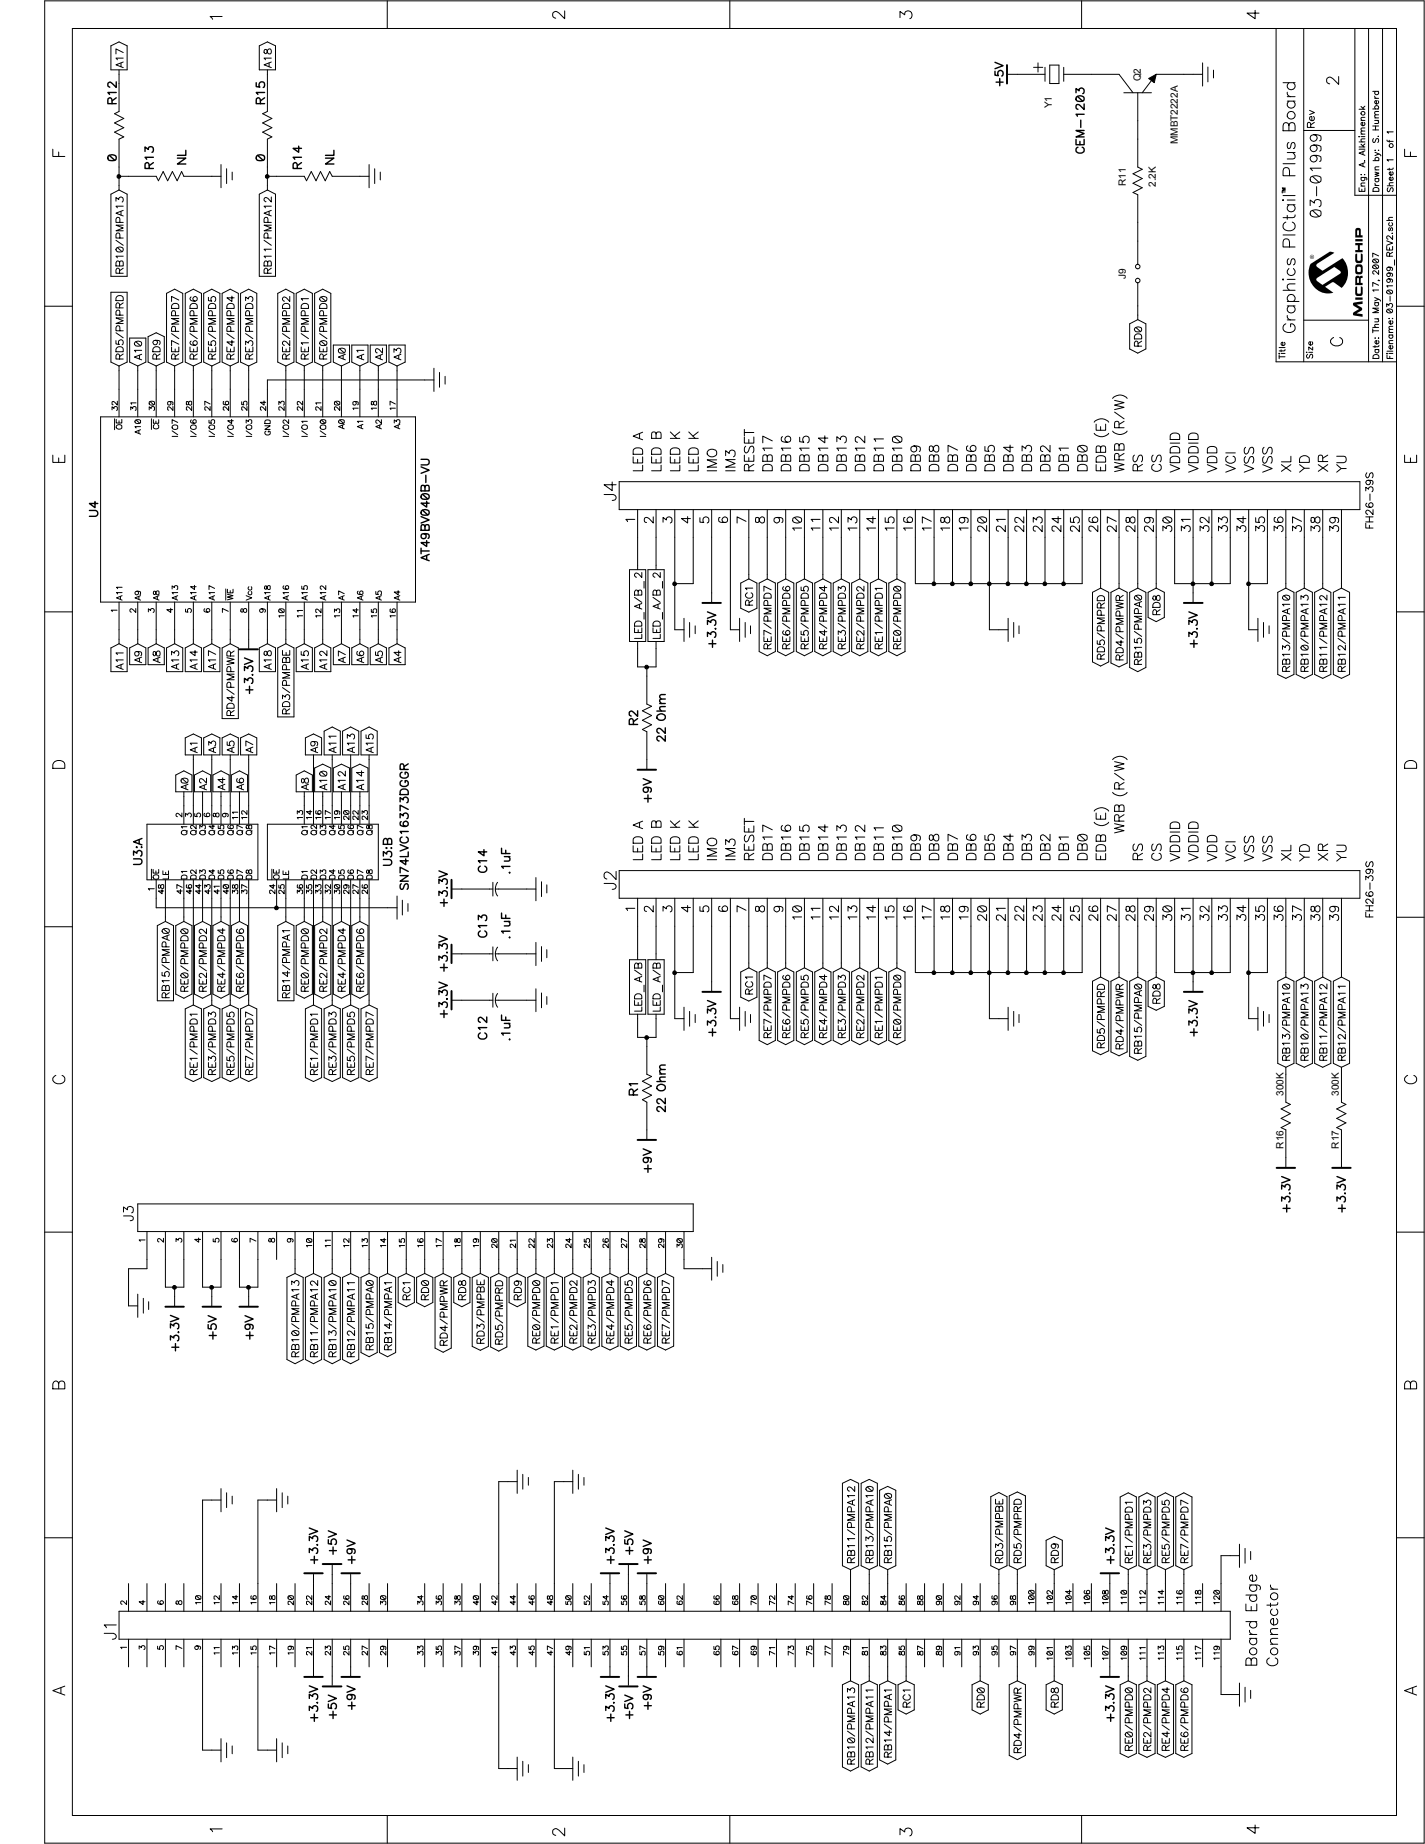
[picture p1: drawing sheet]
<svg xmlns="http://www.w3.org/2000/svg" width="216mm" height="279mm" viewBox="0 0 216 279" stroke-linecap="round" stroke-linejoin="round" font-family="sans-serif">
<defs><g id="words">
<text font-size="8.2" x="206.5" y="48" transform="rotate(-90 206.5 48)">M</text>
<g font-size="1.5">
<text x="159.3" y="16.4" transform="rotate(-90 159.3 16.4)">Y1</text>
<text x="172.8" y="12.3" transform="rotate(-90 172.8 12.3)">Q2</text>
<text x="178.5" y="21.8" transform="rotate(-90 178.5 21.8)">MMBT2222A</text>
<text x="170.6" y="28.2" transform="rotate(-90 170.6 28.2)">R11</text>
<text x="175.1" y="28.3" transform="rotate(-90 175.1 28.3)">2.2K</text>
<text x="170.6" y="42.2" transform="rotate(-90 170.6 42.2)">J9</text>
<text x="194.4" y="166" transform="rotate(-90 194.4 166)">300K</text>
<text x="202.9" y="166" transform="rotate(-90 202.9 166)">300K</text>
<text x="194.4" y="174" transform="rotate(-90 194.4 174)">R16</text>
<text x="202.9" y="174" transform="rotate(-90 202.9 174)">R17</text>
</g>
</g></defs>
<g fill="none" stroke="#000" stroke-width=".15">
<path d="M6.8 .1h209v279.2h-209zM11 4.3h200.6v270.8h-200.6zM16.8 6.9l1.2-.5 1.3 .5v3.7h-2.5zM18 10.6v6.3l-.6 .3 1.4 .7-1.4 .7 1.4 .7-1.4 .7 1.4 .7-.8 .4v7.7M18.3 9.6v.5M18.7 9.4l-1.1 .4 1.1 .4M18.7 8.8h-1.1l.2 .3M18.7 8l-1.1-.6v.8M33.7 2.5h-1.9l.4 .4M39.3 6.9l1.2-.5 1.2 .5v3.7h-2.4zM40.1 7.5a.38 .38 0 0 0 .1 .6l.2-.1 .1-.3a.3 .3 0 0 1 .2-.3 .3 .3 0 0 1 .4 .1v.4l-.2 .3a.58 .58 0 0 1-.5-.7zM40.5 10.6v6.3l-.7 .3 1.4 .7-1.4 .7 1.4 .7-1.4 .7 1.4 .7-.7 .4v7.7"/>
<path d="M40.8 9.6v.5M41.1 9.4l-1.1 .4 1.1 .4M41.1 8.8h-1.1l.2 .3M58.7 .1v4.2M85.6 1.7v1.1l-.9-.8a.54 .54 0 0 0-.5-.3 .54 .54 0 0 0-.5 .4l.1 .5 .4 .2M110.6 .1v4.2M136.4 2.7v-1l.7 .5a.57 .57 0 0 1 .6-.6 .57 .57 0 0 1 .5 .8l-.1 .3-.3 .1M152.7 11.3h5.6M156.6 10.2h1.4M157.3 9.5v1.4M158.3 10.2v2.1M159 9.9h1.4v2.8h-1.4z"/>
<path d="M161.2 10.2v2.1M161.2 11.3h8.3l2.2 2.8M163.9 .1v4.2M170.3 14.1h4.2M172.4 14.1v11.2l.7 .4-1.4 .6 1.4 .8-1.4 .7 1.4 .6-1.4 .8 .7 .3v10.5M174 11.9l1.2-.6-.3 1.2zM182.2 11.3h-7l-2.1 2.8M182.2 9.5v3.5M183 10.2v2.2M183.9 10.6v1.2M190.2 1.6v1.2l-1.3-.8h1.9M193.3 4.3v50.5h18.3"/>
<path d="M194.4 12.5h1.8M194.5 18.8a.45 .45 0 0 1 .7 0l.1 .3 .1-.3a.48 .48 0 0 1 .7 0l.1 1h-1.8zM195 14a.57 .57 0 0 0 .5 .6M195 15.3h1.2M195 14.6h1.2M195.3 15.3a.59 .59 0 0 0-.1 .9 .59 .59 0 0 0 .9 0 .59 .59 0 0 0-.1-.9M195.3 12.5a.59 .59 0 0 0-.1 .9 .59 .59 0 0 0 .9 0 .59 .59 0 0 0-.1-.9M195.3 19.1v.7M197.5 19.8h7.8M197.5 4.3v50.5M198.4 16.7l.7 .4-.7 .3M198.6 19.3l-.1-.6-.1-.2-.2 .1-.1 .7h1"/>
<path d="M199 17.7a.35 .35 0 0 1 .1 .5 .35 .35 0 0 1-.5 0 .35 .35 0 0 1 0-.5h.2v.6M199.1 18.5l-.5 .4M202.8 11.6v1.2l-.8-.9a.54 .54 0 0 0-.5-.2 .54 .54 0 0 0-.5 .3l.1 .5 .4 .2M205.3 4.3v25.3h6.3M205.9 16.6h.9M206.2 18.2h.6M206.2 16.1l.4 .5M206.7 18.5a.28 .28 0 0 1 0 .5 .28 .28 0 0 1-.4 0 .28 .28 0 0 1 .1-.5h.1v.6M206.8 19.9h-.6v.2l.2 .2M206.8 19.4h-.6v.2l.2 .3M206.8 17.8h-.6v.2l.2 .2M206.8 16.1l-.3 .3"/>
<path d="M207.3 4.3v50.5M208 19.7h.9M208 19.1h.9M208 16.5h.9M208 13.8h.9M208.3 14.6v.2l.2 .1M208.3 18.2h.6M208.3 17.9h.6M208.3 14.9h.6M208.4 16.5a.28 .28 0 0 1 0-.4 .28 .28 0 0 1 .4 0 .28 .28 0 0 1-.1 .4M208.4 13.8a.28 .28 0 0 0 0 .5 .28 .28 0 0 0 .4 0 .28 .28 0 0 0-.1-.5M208.4 19.1v.6"/>
<path d="M208.7 18.2l.2 .3-.1 .2h-.5M208.7 15.2a.28 .28 0 0 1 .1 .5 .28 .28 0 0 1-.4 0 .28 .28 0 0 1 0-.5h.1v.5M208.9 17.4h-.6v.3l.1 .2M208.9 16.9h-.6v.3l.1 .2M209.5 4.3v50.5M211.1 20h-1l.3 .2M8 22.6v1.1h1.8M8.9 23v.7M16.8 29.4l1.2-.6 1.3 .6v12.5h-2.5zM17.6 30.5v-.6l.4 .3a.37 .37 0 0 1 .5-.3 .37 .37 0 0 1 .1 .6l-.1 .1M17.6 36.4l1.1 .8M17.7 37.6a.64 .64 0 0 1 1 .2 .59 .59 0 0 1-.6 .4 .59 .59 0 0 1-.5-.4z"/>
<path d="M17.7 39.6l.2-.1 .2 .3 .1-.2h.4l.1 .7h-1.1v-.5zM17.8 37.5l.7 .6M18 26.7h5.7l.3 .7 .7-1.4 .7 1.4 .7-1.4 .7 1.4 .7-1.4 .4 .7h5.6M18.1 39.8v.5M18.2 36.1l-.1-.8h-.4l-.1 .3v.5h1.1M18.2 33.7l-.1-.7h-.4l-.1 .2v.5h1.1M18.3 32v.6M18.7 38.8h-1.1l.2 .3M18.7 34.1h-1.1l1.1 .4-1.1 .5h1.1M18.7 31.9l-1.1 .4 1.1 .4M18.7 31.2h-1.1l.2 .3M33.5 24.9v3.5"/>
<path d="M34.3 25.6v2.2M35.2 26.1v1.2M39.3 29.4l1.2-.6 1.2 .6v12.5h-2.4zM40 36.4l1.1 .8M40.1 39.6l.2-.1 .3 .3v-.2h.4l.1 .7h-1.1v-.5zM40.5 26.7h5.6l.3 .7 .8-1.4 .7 1.4 .7-1.4 .7 1.4 .7-1.4 .3 .7h5.6M40.6 39.8v.5M40.6 36.1l-.1-.8h-.4l-.1 .3v.5h1.1M40.6 33.7l-.1-.7h-.4l-.1 .2v.5h1.1M40.8 32v.6M41.1 38.8h-1.1l.2 .3M41.1 37.8h-1.1l.2 .2"/>
<path d="M41.1 34.1h-1.1l1.1 .4-1.1 .5h1.1M41.1 31.9l-1.1 .4 1.1 .4M41.1 31.2h-1.1l.2 .3M41.1 29.8v.8l-.5-.5-.4-.2-.2 .2v.3l.3 .2M55.9 24.9v3.5M56.8 25.6v2.2M57.6 26.1v1.2M194.3 29.1h.4M194.3 29v.3M194.3 30.3l.1-.1 .1 .1-.1 .1zM194.4 35.6h1.8M194.4 29.6h1.8"/>
<path d="M194.4 24.8h1.8M194.7 28.5h-.4l.4 .2-.4 .1h.4M194.8 33.7a.68 .68 0 0 0-.4 .7 .68 .68 0 0 0 .7 .6 .79 .79 0 0 0 .9-.2 .79 .79 0 0 0 .1-.9l-.3-.2M195 32.6v.6M195 31h1.2M195 30.3h1.2M195 23.1h1.2M195.3 39.2a.54 .54 0 0 0 0 .9l.2-.1 .2-.7 .3-.1a.54 .54 0 0 1 0 .9M195.3 31a.59 .59 0 0 0-.1 .9 .59 .59 0 0 0 .9 0 .59 .59 0 0 0-.1-.9M195.3 21.6a.54 .54 0 0 0 0 .9l.2-.1 .2-.7 .3-.1a.54 .54 0 0 1 0 .9M195.4 37.4l-.1-1a.52 .52 0 0 0-.8 0l-.1 1h1.8M195.4 26.6l-.1-1a.52 .52 0 0 0-.8 0l-.1 1h1.8"/>
<path d="M195.9 23.1l.3 .5-.1 .4-1.1 .1M196.2 32.6l-.1 .3-.2 .1h-1.5M198.5 31.2v-.9l.6 .5a.53 .53 0 0 1 .7-.6 .53 .53 0 0 1 .4 .7l-.1 .3-.2 .1M198.6 32a1.44 1.44 0 0 1 1.5 0 .61 .61 0 0 1-.2 .8 .86 .86 0 0 1-1.4-.5zM198.6 26.8a1.44 1.44 0 0 1 1.5 0 .61 .61 0 0 1-.2 .8 .86 .86 0 0 1-1.4-.5zM198.8 31.9l1.1 .9M198.8 26.7l1.1 .9M199.1 23.5a.51 .51 0 0 1 .4 .7 .51 .51 0 0 1-.8 .2 .51 .51 0 0 1 .1-.8 1.6 1.6 0 0 1 1.3 .1 .56 .56 0 0 1-.2 .8M199.1 22a.51 .51 0 0 1 .4 .7 .51 .51 0 0 1-.8 .2 .51 .51 0 0 1 .1-.8 1.6 1.6 0 0 1 1.3 .1 .56 .56 0 0 1-.2 .7M199.1 20.4a.51 .51 0 0 1 .4 .7 .51 .51 0 0 1-.8 .2 .51 .51 0 0 1 .1-.8 1.6 1.6 0 0 1 1.3 .1 .56 .56 0 0 1-.2 .7M199.5 28.3v1.4M200.2 25.5h-1.7l.3 .4"/>
<path d="M205.9 20.7h.1zM205.9 28.4v.6h.9v-.6M205.9 22.6h.9M205.9 22.3h.9M205.9 21.5h.9M206.2 26.9h.8l.1 .4M206.2 21.8l.4 .5M206.2 20.7h.6M206.2 20.3h.6M206.2 28.2h.6M206.2 26.4v.1zM206.3 26.9a.28 .28 0 0 0 0 .4 .28 .28 0 0 0 .4 0 .28 .28 0 0 0 0-.4"/>
<path d="M206.3 28.7v.3M206.5 23v.4M206.5 24.8v.4M206.8 24.3v.1zM206.8 26.4v.1zM206.8 24.6l-.9 .4 .9 .3M206.8 22.9l-.9 .3 .9 .3M206.8 21l-.6 .1v.2l.2 .2M206.8 27.7l-.6 .1v.2l.2 .2M206.8 21.8l-.3 .3M208 39.4l.4-.2a.38 .38 0 0 1 .5 .4 .48 .48 0 0 1-.5 .2 .48 .48 0 0 1-.4-.3zM208 24.3h.9"/>
<path d="M208.1 28.6a.5 .5 0 0 1 .8 .1v.3h-.9zM208.1 21l-.1 .2 .1 .4 .2-.1 .3-.5h.1l.2 .2-.2 .4M208.2 39.3l.5 .5M208.3 27.8l.1 .2 .2 .1M208.3 26.1l.6 .1-.6 .2 .6 .2-.6 .2M208.3 23.6l.6-.3 .3 .3M208.3 28.1h.6M208.3 27.1h.6M208.3 25.7h.6M208.3 23.1l.6 .2M208.4 22.7v.1zM208.4 27.1a.28 .28 0 0 0 0 .4 .28 .28 0 0 0 .4 0 .28 .28 0 0 0 0-.4"/>
<path d="M208.4 24.3a.28 .28 0 0 1 0-.4 .28 .28 0 0 1 .4 0 .28 .28 0 0 1 0 .4M208.8 20.6v.1zM208.9 22.7v.1zM208.9 38.8l-.9-.4v.5M208.9 25.3h-.5l-.1 .2 .2 .2M210.1 37.3v.6h.9v-.6M210.1 36.5l.9 .3-.9 .4M210.1 33.4h.9M210.1 21.2l.2 .2h.8M210.2 28.2h.9M210.3 28.4l-.1 .3 .1 .3h.2l.3-.6h.1l.2 .3-.2 .3M210.5 21.3v.2"/>
<path d="M210.5 25.5v.3M210.5 38.8v-.5h-.3l-.1 .5h.9M210.5 34.5l-.1 .2v.2h.2l.1-.4h.2l.1 .2-.1 .3M210.5 33.7a.28 .28 0 0 0 0 .5 .28 .28 0 0 0 .4 0 .28 .28 0 0 0 0-.5M210.5 37.5v.4M210.9 26.8a.28 .28 0 0 1 .1 .5 .28 .28 0 0 1-.4 0 .28 .28 0 0 1 .1-.5v.5M210.9 26a.28 .28 0 0 1 .1 .5 .28 .28 0 0 1-.4 0 .28 .28 0 0 1 .1-.5v.5M210.9 35.3v.1zM211 35.7v.6l-.4-.4-.3-.2-.2 .4 .2 .1M211 32.9l-.6 .1v.2l.2 .2M211 38.2l-.5 .3M211.1 24.2h-1l.3 .2"/>
<path d="M211.1 27.7h-.6v.2l.2 .3M211.1 25.4l-.2 .3h-.7M211.3 39.4v.8M212.8 22.6v1.1h1.8M213.7 23v.7M6.8 46.4h4.2M16.8 44.3h2.5v10.6l-1.3 .6-1.2-.6zM17.6 51.6v.5l.5 .1a.4 .4 0 0 1-.1-.6 .4 .4 0 0 1 .7 0 .4 .4 0 0 1-.2 .6M17.6 50.4l1.1 .8M17.7 52.7a.58 .58 0 0 1 .5-.2 .58 .58 0 0 1 .5 .4v.4h-1.1zM17.7 44.9l.3-.1 .5 .1 .2 .7h-1.1v-.4zM18 55.5v7.7"/>
<path d="M18.1 41.4v-.6l-.2-.2-.2 .1-.1 .2v.5h1.1M18.1 54.4v-.6l-.2-.2-.2 .1-.1 .2v.5h1.1M18.1 46.7v-.7l-.2-.1h-.2l-.1 .2v.6h1.1M18.2 50.1l-.1-.7h-.4l-.1 .2v.5h1.1M18.2 47.8l-.1-.8h-.4l-.1 .2v.6h1.1M18.7 48.2h-1.1l1.1 .4-1.1 .4h1.1M18.7 40.6l-.6 .4M18.7 53.6l-.6 .4M18.7 45.9l-.6 .4M19.6 51.2h2.5v3.7l-1.2 .6-1.3-.6zM20.4 51.9a.64 .64 0 0 1 1.1 .1v.1a.59 .59 0 0 1-.6 .4 .59 .59 0 0 1-.5-.5zM20.6 51.8l.7 .6"/>
<path d="M20.9 55.5v7.7M21.1 53.8v.6M21.5 53.7l-1.1 .4 1.1 .4M21.5 53.1h-1.1l.2 .2M22.4 51l1.3-.6 1.2 .6v3.9l-1.2 .6-1.3-.6zM23.3 52.7l.3-.2 .5 .2 .2 .6h-1.1v-.4zM23.5 51.6a.34 .34 0 0 1 .3 .4 .34 .34 0 0 1-.5 .2 .34 .34 0 0 1 0-.6h.5l.4 .1 .1 .3-.2 .2M23.7 55.5v7.7M23.7 54.4v-.6l-.2-.2-.2 .1-.1 .2v.5h1.1M24.3 53.6l-.6 .4M25.2 44.5l1.3-.7 1.2 .7v10.4l-1.2 .6-1.3-.6zM26 52.6v.7h1.1v-.7"/>
<path d="M26 50.5l1.1 .8M26.1 46.2a.58 .58 0 0 1 .5-.2 .58 .58 0 0 1 .5 .4v.3h-1.1zM26.5 55.5v7.7M26.5 54.4v-.6l-.2-.2-.2 .1-.1 .2v.5h1.1M26.5 52.9v.4M26.6 50.2l-.1-.7h-.4l-.1 .2v.5h1.1M26.6 47.8l-.1-.7h-.4l-.1 .2v.5h1.1M27.1 52.2l-1.1-.6v.8M27.1 48.3h-1.1l1.1 .4-1.1 .4h1.1M27.1 45.5l-1.1-.6v.8M27.1 53.6l-.6 .4M28.1 44.5l1.2-.7 1.2 .7v10.4l-1.2 .6-1.2-.6z"/>
<path d="M28.8 52.6v.7h1.1v-.7M28.8 50.5l1.1 .8M28.9 46.2a.58 .58 0 0 1 .5-.2 .58 .58 0 0 1 .5 .4v.3h-1.1zM29 51.7l-.2 .2a.58 .58 0 0 0 .5 .4 .58 .58 0 0 0 .6-.4 .34 .34 0 0 0-.4-.3 .34 .34 0 0 0-.3 .4 .34 .34 0 0 0 .3 .3M29 45l-.2 .2a.58 .58 0 0 0 .5 .4 .58 .58 0 0 0 .6-.3 .34 .34 0 0 0-.4-.3 .34 .34 0 0 0-.3 .3 .34 .34 0 0 0 .3 .3M29.3 55.5v7.7M29.3 54.4v-.6l-.2-.2-.2 .1-.1 .2v.5h1.1M29.3 52.9v.4M29.4 50.2l-.1-.7h-.4l-.1 .2v.5h1.1M29.4 47.8l-.1-.7h-.4l-.1 .2v.5h1.1M29.9 48.3h-1.1l1.1 .4-1.1 .4h1.1M29.9 53.6l-.6 .4"/>
<path d="M30.9 44.5l1.2-.7 1.2 .7v10.4l-1.2 .6-1.2-.6zM31.6 52.6v.7h1.1v-.7M31.6 51.7v.5l.5 .1a.4 .4 0 0 1 0-.6 .4 .4 0 0 1 .6 .1 .4 .4 0 0 1-.2 .6M31.6 45v.6h.5a.4 .4 0 0 1 0-.6 .4 .4 0 0 1 .6 .1 .4 .4 0 0 1-.2 .6M31.6 50.5l1.1 .8M31.7 46.2a.58 .58 0 0 1 .5-.2 .58 .58 0 0 1 .5 .4v.3h-1.1zM32.1 55.5v7.7M32.1 54.4v-.6l-.2-.2-.2 .1-.1 .2v.5h1.1M32.1 52.9v.4M32.2 50.2l-.1-.7h-.4l-.1 .2v.5h1.1M32.2 47.8l-.1-.7h-.4l-.1 .2v.5h1.1M32.7 48.3h-1.1l1.1 .4-1.1 .4h1.1"/>
<path d="M32.7 53.6l-.6 .4M33.7 44.5l1.2-.7 1.2 .7v10.4l-1.2 .6-1.2-.6zM34.4 52.6v.7h1.1v-.7M34.4 50.5l1.1 .8M34.5 46.2a.58 .58 0 0 1 .5-.2 .58 .58 0 0 1 .5 .4v.3h-1.1zM34.9 55.5v7.7M34.9 54.4v-.6l-.2-.2-.2 .1-.1 .2v.5h1.1M34.9 52.9v.4M35 50.2l-.1-.7h-.4l-.1 .2v.5h1.1M35 47.8l-.1-.7h-.4l-.1 .2v.5h1.1M35.1 51.6v.8l-.7-.6h1.1M35.1 44.9v.8l-.7-.6h1.1"/>
<path d="M35.5 48.3h-1.1l1.1 .4-1.1 .4h1.1M35.5 53.6l-.6 .4M36.4 44.5l1.3-.7 1.2 .7v10.4l-1.2 .6-1.3-.6zM37.2 52.6v.7h1.1v-.7M37.2 52.2v-.5l.4 .3a.37 .37 0 0 1 .5-.4 .37 .37 0 0 1 .2 .6l-.2 .2M37.2 45.6v-.6l.4 .3a.37 .37 0 0 1 .5-.4 .37 .37 0 0 1 .2 .7l-.2 .1M37.2 50.5l1.1 .8M37.3 46.2a.58 .58 0 0 1 .6-.2 .58 .58 0 0 1 .4 .4v.3h-1.1zM37.7 55.5v7.7M37.8 54.4l-.1-.6-.2-.2-.2 .1-.1 .2v.5h1.1M37.8 52.9v.4M37.8 50.2l-.1-.7h-.4l-.1 .2v.5h1.1"/>
<path d="M37.8 47.8l-.1-.7h-.4l-.1 .2v.5h1.1M38.3 48.3h-1.1l1.1 .4-1.1 .4h1.1M38.3 53.6l-.5 .4M40.6 41.4l-.1-.6-.2-.2-.2 .1-.1 .2v.5h1.1M41.1 40.6l-.5 .4M42.1 44.5l1.2-.7 1.2 .7v10.4l-1.2 .6-1.2-.6zM42.8 52.6v.7h1.1v-.7M42.8 50.5l1.1 .8M42.9 46.2a.58 .58 0 0 1 .5-.2 .58 .58 0 0 1 .5 .4v.3h-1.1zM43.3 55.5v7.7M43.3 54.4v-.6l-.2-.2-.2 .1-.1 .2v.5h1.1M43.3 52.9v.4"/>
<path d="M43.4 50.2l-.1-.7h-.4l-.1 .2v.5h1.1M43.4 47.8l-.1-.7h-.4l-.1 .2v.5h1.1M43.9 51.6v.8l-.5-.6-.4-.1-.2 .2v.2l.3 .2M43.9 48.3h-1.1l1.1 .4-1.1 .4h1.1M43.9 44.9v.8l-.5-.6-.4-.1-.2 .2v.2l.3 .2M43.9 53.6l-.6 .4M44.9 44.5l1.2-.7 1.2 .7v10.4l-1.2 .6-1.2-.6zM45.6 52.6v.7h1.1v-.7M45.6 50.5l1.1 .8M45.7 46.2a.58 .58 0 0 1 .6-.2 .58 .58 0 0 1 .4 .4v.3h-1.1zM46.1 55.5v7.7M46.2 54.4l-.1-.6-.1-.2-.2 .1-.2 .2v.5h1.1"/>
<path d="M46.2 52.9v.4M46.2 50.2l-.1-.7h-.3l-.2 .2v.5h1.1M46.2 47.8l-.1-.7h-.3l-.2 .2v.5h1.1M46.7 51.9h-1.1l.2 .3M46.7 48.3h-1.1l1.1 .4-1.1 .4h1.1M46.7 45.3h-1.1l.2 .2M46.7 53.6l-.5 .4M47.7 44.5l1.2-.7 1.2 .7v10.4l-1.2 .6-1.2-.6zM48.4 52.6v.7h1.1v-.7M48.4 50.5l1.1 .8M48.5 51.8a.64 .64 0 0 1 1 .1v.1a.59 .59 0 0 1-.5 .4 .59 .59 0 0 1-.6-.5zM48.5 46.2a.58 .58 0 0 1 .6-.2 .58 .58 0 0 1 .4 .4v.3h-1.1z"/>
<path d="M48.5 45.1a.64 .64 0 0 1 1 .2 .59 .59 0 0 1-.5 .4 .59 .59 0 0 1-.6-.4zM48.6 51.7l.8 .6M48.6 45l.8 .6M48.9 55.5v7.7M49 54.4l-.1-.6-.1-.2-.2 .1-.2 .2v.5h1.1M49 52.9v.4M49 50.2l-.1-.7h-.3l-.2 .2v.5h1.1M49 47.8l-.1-.7h-.3l-.2 .2v.5h1.1M49.5 48.3h-1.1l1.1 .4-1.1 .4h1.1M49.5 53.6l-.5 .4M50.5 52.3h2.5v2.6l-1.3 .6-1.2-.6zM51.3 52.9a.64 .64 0 0 1 1 .2 .54 .54 0 0 1-.5 .4 .54 .54 0 0 1-.5-.4z"/>
<path d="M51.4 52.8l.8 .7M51.7 55.5v7.7M52 53.8v.6M52.3 53.7l-1 .4 1 .4M53.3 52.3h2.5v2.6l-1.3 .6-1.2-.6zM54.5 55.5v7.7M54.8 53.8v.6M55.1 53.7l-1 .4 1 .4M55.1 53.1h-1l.1 .2M56.1 52.3h2.4v2.6l-1.2 .6-1.2-.6zM57.3 55.5v7.7M57.6 53.8v.6"/>
<path d="M58 53.7l-1.1 .4 1.1 .4M58 52.7v.8l-.6-.5-.3-.2-.2 .1v.4l.2 .2M58.9 52.3h2.5v2.6l-1.2 .6-1.3-.6zM59.7 53.4v-.6l.4 .3a.37 .37 0 0 1 .5-.3 .37 .37 0 0 1 .1 .6l-.1 .1M60.2 55.5v7.7M60.4 53.8v.6M60.7 53.7l-1 .4 1 .4M65.7 57.6h-25.2v5.6M65.7 55.8v3.5M66.6 56.4v2.3M67.4 57v1.2M171.2 49.1l1.2-.7 1.2 .7v3.8l-1.2 .6-1.2-.6z"/>
<path d="M172 50.8a.58 .58 0 0 1 .5-.2 .58 .58 0 0 1 .5 .4v.4h-1.1zM172 49.7a.64 .64 0 0 1 1 .2v.1a.59 .59 0 0 1-.6 .3 .59 .59 0 0 1-.5-.4zM172.1 49.6l.7 .6M172.4 42.8v5.6M172.4 52.5v-.7l-.2-.1h-.2l-.1 .2v.6h1.1M173 51.7l-.6 .4M193.8 53.6h.1M193.8 54.1h.9M193.8 53.8v.6M193.8 52.7h.9M194.1 53.6h.6M194.1 53v.3"/>
<path d="M194.4 42.2l.1 .1-.1 .1-.1-.1zM194.4 44h1.8M194.6 51.9a.28 .28 0 0 1 0 .4 .28 .28 0 0 1-.4 0 .28 .28 0 0 1 .1-.4h.1v.5M194.7 53l-.2 .2h-.7M194.8 49.1a.68 .68 0 0 0-.4 .8 .68 .68 0 0 0 .7 .5 .79 .79 0 0 0 .9-.2 .79 .79 0 0 0 .1-.9l-.3-.2h-.3v.4M195 47.8a.57 .57 0 0 0 .5 .7M195 48.5h1.2M195 46.4h1.2M195 45.7h1.8M195 42.3h1.2M195.3 46.4a.59 .59 0 0 0-.1 .8 .59 .59 0 0 0 .9 0 .59 .59 0 0 0-.1-.8M195.3 45.7a.59 .59 0 0 1-.1-.9 .59 .59 0 0 1 .9 0 .59 .59 0 0 1-.1 .9"/>
<path d="M195.3 40.7a.59 .59 0 0 0-.1 .9 .59 .59 0 0 0 .9 0 .59 .59 0 0 0-.1-.9M196.2 43h-.8l-.3 .1-.1 .5 .4 .4M197.5 48.5h9.8M197.9 53.4h.1zM198.1 53.7a.31 .31 0 0 0-.2 .3 .31 .31 0 0 0 .3 .3l.4-.6h.2l.1 .2-.1 .4M198.3 53.4h.6M198.8 51.8a.28 .28 0 0 1 0 .4 .28 .28 0 0 1-.4 0 .28 .28 0 0 1 .1-.4v.5M198.9 52.6v.4l-.6-.4v.4M202.1 51.1a.65 .65 0 0 0-.5 .8 .65 .65 0 0 0 .7 .5 .78 .78 0 0 0 .9-.2 .78 .78 0 0 0 .1-.8l-.3-.3M208 50.1h.9M208 49.8v.6M208 49.6h.9"/>
<path d="M208 40.3l.4-.2a.38 .38 0 0 1 .5 .4 .48 .48 0 0 1-.5 .2 .48 .48 0 0 1-.4-.3zM208.1 53.9a.5 .5 0 0 1 .8 .1v.3h-.9zM208.2 40.2l.5 .5M208.3 45.6l.6-.3 .3 .3M208.3 48.3h.6M208.3 45.8h.6M208.3 45.1l.6 .2M208.3 53h.6M208.3 52.4v.3M208.4 51.2v.1zM208.4 45.8a.28 .28 0 0 0 0 .5 .28 .28 0 0 0 .4 0 .28 .28 0 0 0-.1-.5M208.4 53a.28 .28 0 0 0 0 .4 .28 .28 0 0 0 .4 0 .28 .28 0 0 0 0-.4"/>
<path d="M208.7 48.3l.2 .2-.1 .2-.5 .1M208.8 51.6a.28 .28 0 0 1 .1 .4 .28 .28 0 0 1-.5 0 .28 .28 0 0 1 .1-.4h.1v.5M208.8 42.5h.2M208.9 51.2v.1zM208.9 49.1l-.6 .1v.2l.1 .2M208.9 46.7h-.9l.9 .3-.9 .4h.9M208.9 43.9h-.9l.2 .3M208.9 43.2l-.9-.4v.6M208.9 41v.6l-.5-.5-.2-.1-.2 .4 .2 .1M208.9 52.3l-.2 .2h-.7M210.1 53.6h.1zM210.1 46.5v-.5l.3 .3a.3 .3 0 0 1 .5-.3 .3 .3 0 0 1-.1 .6"/>
<path d="M210.1 53.8v.5h.9M210.1 46.9l.4-.1a.38 .38 0 0 1 .5 .4 .48 .48 0 0 1-.5 .2 .48 .48 0 0 1-.4-.3zM210.1 44.1l.4-.2a.38 .38 0 0 1 .5 .4 .48 .48 0 0 1-.5 .2 .48 .48 0 0 1-.4-.3zM210.1 53.2h.9M210.3 46.9l.5 .5M210.3 44l.5 .5M210.4 42.2a.28 .28 0 0 1 .2 .4 .28 .28 0 0 1-.4 .1 .28 .28 0 0 1 0-.4l.2-.1a.42 .42 0 0 1 .6 .4l-.1 .2M210.4 41.4a.28 .28 0 0 1 .2 .3 .28 .28 0 0 1-.4 .1 .28 .28 0 0 1 0-.4h.2a.42 .42 0 0 1 .6 .3l-.1 .2M210.4 40.5a.28 .28 0 0 1 .2 .3 .28 .28 0 0 1-.4 .2 .28 .28 0 0 1 0-.5h.2a.42 .42 0 0 1 .6 .3l-.1 .2M210.4 48.3h.1zM210.4 53.6h.6M210.4 52.1h.6"/>
<path d="M210.4 50.8h.6M210.4 50.4h.6M210.6 50.8a.28 .28 0 0 0-.1 .4 .28 .28 0 0 0 .4 0 .28 .28 0 0 0 0-.4M210.6 54v.3M210.6 44.9v.7M210.9 52.4a.28 .28 0 0 1 .1 .4 .28 .28 0 0 1-.5 0 .28 .28 0 0 1 .1-.4h.1v.5M210.9 48.6a.28 .28 0 0 1 .1 .4 .28 .28 0 0 1-.5 0 .28 .28 0 0 1 .1-.4h.1v.5M211 48.2v.1zM211 43.3h-.9l.2 .2M211 51.6h-.5l-.1 .3 .2 .2M211 49.9l-.5 .1-.1 .2 .2 .2M211 49.4l-.5 .1-.1 .2 .2 .2"/>
<path d="M211.6 46.4h4.2M8 69v1.1h1.8v-1.1M8.9 69.4v.7M15.2 63.2h47.7v28h-47.7zM17 62.1v-.5l.3 .3v-.2l.3-.1 .2 .1v.4l-.1 .1M17.4 63.5v1.6M17.6 63.5v.6h.9v-.6M17.7 64.5l.2-.2 .4 .1 .2 .1v.4a.44 .44 0 0 1-.6 .1 .44 .44 0 0 1-.2-.5zM17.8 60.8v.6l-.4-.4-.3-.2-.1 .1v.4h.1M18 63.8v.3M19.8 62.1v-.5l.3 .3 .1-.2 .2-.1 .2 .1v.4l-.1 .1M20.5 63.7l.3-.1 .5 .1v.4l-.3 .1a.38 .38 0 0 1-.6-.4z"/>
<path d="M20.6 61h-.8l.1 .3M20.6 63.6l.6 .5M21 65.2v.5M21.3 65.1l-.9 .3 .9 .4M21.3 64.6h-.9l.2 .3M22.6 62.1v-.5l.3 .3v-.2l.3-.1 .2 .1v.4l-.1 .1M22.6 60.9l.3-.1h.4l.1 .1v.4l-.3 .1-.4-.1h-.1zM22.7 60.8l.6 .5M22.9 63.5v1.6M23.2 63.6v.5h.8v-.5M23.4 64.3l-.2 .2v.3l.3 .2 .5-.2v-.3l-.1-.2M23.6 63.8v.3"/>
<path d="M25.7 60.8a.28 .28 0 0 1 .2 .5 .28 .28 0 0 1-.5 0l.1-.4 .4-.1 .3 .2-.1 .3M26.1 66.1h.8M26.1 65.3l.8 .6M26.2 61.6v.6l-.4-.4-.3-.2-.1 .1v.4h.2M26.2 64.5l.2-.1 .4 .1 .1 .4a.42 .42 0 0 1-.6 .2 .42 .42 0 0 1-.1-.6zM26.9 64l-.8-.4v.6M28.2 60.9v.4h.2l.3-.5h.3v.5h-.3l-.2-.4zM28.9 66.1h.8M28.9 65.3l.8 .6M29 64.5l.2-.1 .4 .1 .1 .4a.42 .42 0 0 1-.6 .2 .42 .42 0 0 1-.1-.6zM29 63.6l-.1 .1a.44 .44 0 0 0 .3 .5 .44 .44 0 0 0 .5-.2v-.3a.28 .28 0 0 0-.5 0 .28 .28 0 0 0 .3 .4M29 61.6v.6l-.3-.4-.3-.2-.2 .1v.4h.2"/>
<path d="M31.7 63.7v.4h.3a.32 .32 0 0 1 0-.4 .32 .32 0 0 1 .5 0v.4l-.1 .1M31.7 66.1h.8M31.7 65.3l.8 .6M31.8 64.5l.2-.1 .4 .1 .1 .4a.42 .42 0 0 1-.6 .2 .42 .42 0 0 1-.1-.6zM31.8 61.6v.6l-.3-.4-.3-.2-.2 .1v.4h.2M31.8 61.2l-.8-.4v.6M33.9 60.8l-.1 .4 .4 .1h.3l.1-.4a.28 .28 0 0 0-.4 0 .28 .28 0 0 0 .2 .4M34.5 66.1h.8M34.5 65.3l.8 .6M34.6 61.6v.6l-.4-.4-.2-.2-.2 .1v.4h.2M34.6 64.5l.2-.1 .5 .1v.4a.42 .42 0 0 1-.5 .2 .42 .42 0 0 1-.2-.6zM35.1 63.5v.7l-.6-.4h.8"/>
<path d="M36.6 60.9v.4h.4a.32 .32 0 0 1 0-.4 .32 .32 0 0 1 .4 0v.4l-.1 .1M37.3 64.1v-.5l.3 .3 .1-.2 .2-.1 .2 .1v.4l-.1 .1M37.3 66.1h.8M37.3 65.3l.8 .6M37.3 64.6l.3-.2h.4l.1 .2v.3a.44 .44 0 0 1-.5 .2 .44 .44 0 0 1-.3-.5zM37.4 61.6v.6l-.4-.4-.3-.2-.1 .1v.4h.2M40 60.7v.7l-.5-.4h.8M40.1 64.5h.8l-.8 .6h.8M40.3 61.6v.6l-.4-.4-.3-.2-.1 .1v.4h.1M40.3 63.7h.6v.5h-.8zM40.3 65.3a.31 .31 0 0 0-.2 .4 .31 .31 0 0 0 .3 .2l.5-.2v-.3l-.3-.1v.2M42.2 61.3v-.5l.3 .3 .1-.2 .2-.1 .3 .1v.4l-.2 .1"/>
<path d="M42.9 66.1h.8M42.9 65.3l.8 .6M42.9 64.6l.3-.2h.4l.1 .2v.3a.44 .44 0 0 1-.5 .2 .44 .44 0 0 1-.3-.5zM43.1 61.6v.6l-.4-.4-.3-.2-.2 .1v.4h.2M43.7 63.6v.6l-.4-.4-.2-.2-.2 .4 .2 .1M45.7 66.1h.9M45.7 65.3l.9 .6M45.8 64.6l.3-.2h.3l.2 .2v.3a.44 .44 0 0 1-.6 .2 .44 .44 0 0 1-.2-.5zM45.8 61.6v.6l-.3-.4-.3-.2-.2 .1v.4h.2M45.8 60.8v.6l-.3-.4-.3-.2-.2 .1v.4h.2M46.6 63.8h-.9l.2 .3M48.5 66.1h.9"/>
<path d="M48.5 65.3l.9 .6M48.6 63.7l.3-.1 .5 .1v.4l-.4 .1a.38 .38 0 0 1-.5-.4zM48.6 61.6v.6l-.3-.4-.3-.2-.2 .1v.4h.2M48.6 61h-.8l.2 .3M48.6 64.5l.3-.1 .4 .1 .1 .4a.42 .42 0 0 1-.6 .2 .42 .42 0 0 1-.2-.6zM48.7 63.6l.5 .5M50.7 60.9l.3-.1h.4l.1 .1v.4l-.4 .1-.3-.1h-.1zM50.8 60.8l.6 .5M51.4 63.7l.3-.1 .5 .1v.4l-.4 .1a.38 .38 0 0 1-.5-.4zM51.5 61.6v.6l-.4-.4-.3-.2-.1 .1v.4h.1M51.5 63.6l.5 .5M51.9 64.4v.5"/>
<path d="M52.2 64.3l-.9 .3 .9 .4M53.7 60.8a.28 .28 0 0 1 .2 .5 .28 .28 0 0 1-.4 0l.1-.4 .3-.1 .4 .2-.1 .3M54.3 61.8h-.8l.1 .3M54.7 64.4v.5M55 64.3l-.9 .3 .9 .4M55 63.8h-.9l.2 .3M56.3 60.9v.4h.1l.3-.5h.3l.1 .5h-.4l-.2-.4zM57.1 61.8h-.8l.1 .3M57.5 64.4v.5M57.8 64.3l-.9 .3 .9 .4M57.8 63.6v.6l-.4-.4-.3-.2-.2 .4 .2 .1M59.7 64.1v-.5l.4 .3v-.2l.3-.1 .2 .1v.4l-.1 .1"/>
<path d="M59.9 61.8h-.8l.1 .3M59.9 61.2l-.8-.4v.6M60.3 64.4v.5M60.6 64.3l-.9 .3 .9 .4M91.5 74.9h1.4a.5 .5 0 0 1 .4 .6 .48 .48 0 0 1-.5 .3M92.8 73v1.3l-1.3-.9h1.8M93.8 73h112.2v4.2h-112.2zM95.9 69.2v.9h1.5v-.9M96 68.1a.84 .84 0 0 1 1.4 .2v.5h-1.5zM96.2 78.7h-1.4l.3 .3M96.6 69.6v.5M96.6 77.2v9.1"/>
<path d="M96.9 65.7v.7M97.4 70.5v.8h-1.5M97.4 65.5l-1.5 .6 1.5 .5M98.7 69.2v.9h1.5v-.9M98.8 68.1a.84 .84 0 0 1 1.4 .2v.5h-1.5zM98.8 65.6l.2-.2 .3 .1 .1 .3 .2-.3h.4l.2 .3v.6h-1.5zM99 78.3v.9l-.7-.6-.4-.2-.2 .1-.1 .4 .1 .2 .3 .1M99.4 65.8v.6M99.4 69.6v.5M99.4 77.2v9.1M100.2 70.5v.8h-1.5M100.5 79.1v-.7l.5 .4a.44 .44 0 0 1 .5-.5 .44 .44 0 0 1 .3 .6v.2l-.2 .1"/>
<path d="M101.6 69.2v.9h1.4v-.9M101.6 66.4h1.4M101.6 65.4l.9 1M101.6 68.1a.84 .84 0 0 1 1.4 .2v.5h-1.4zM102.2 69.6v.5M102.2 77.2v18.2h1.4M103 70.5v.8h-1.4M103 65.4l-.8 .7M104.2 78.3v.9l-.9-.6h1.3M104.4 69.2v.9h1.4v-.9M104.4 66.4h1.4M104.4 65.4l.9 1"/>
<path d="M104.4 68.1a.84 .84 0 0 1 1.4 .2v.5h-1.4zM105 77.2v11.2h-2.8M105 69.6v.5M105.8 70.5v.8h-1.4M105.8 65.4l-.8 .7M106 78.4v.7l.6 .1a.49 .49 0 0 1 0-.8 .49 .49 0 0 1 .8 .1 .49 .49 0 0 1-.3 .7M107.1 71.3h1.5M107.4 68.2a.75 .75 0 0 1 .8-.1 .75 .75 0 0 1 .4 .7 .75 .75 0 0 1-.9 .4 .75 .75 0 0 1-.6-.7zM107.8 77.2v14M108.6 69.7h-1.5l1.5 .5-1.5 .6h1.5M109.1 78.4a.42 .42 0 0 0-.2 .6l.2 .1a1.15 1.15 0 0 0 1.1-.1 .43 .43 0 0 0-.2-.6 .43 .43 0 0 0-.6 .2 .43 .43 0 0 0 .4 .6M109.9 69v-.7l.6 .4a.47 .47 0 0 1 .5-.5 .47 .47 0 0 1 .4 .6l-.1 .2-.2 .2"/>
<path d="M109.9 71.3h1.5M110.7 77.2v18.2h1.4M111.4 69.6h-1.5l1.5 .6-1.5 .6h1.5M112.8 69v.9h1.4v-.9M112.8 66.2v.9h1.4v-.9M112.8 65.1v.9M112.8 65.5h1.4M113 67.6a.59 .59 0 0 0 .1 1l.3-.3 .1-.4a.35 .35 0 0 1 .3-.3 .35 .35 0 0 1 .4 .2v.4l-.2 .4M113 79l-1.3-.7v.9M113.5 71.3l-.1-.8-.2-.1h-.3l-.1 .3v.6h1.4M113.5 66.6v.5M113.5 69.3v.6"/>
<path d="M113.5 77.2v10.5M114.2 70.4l-.7 .4M114.5 78.4v.7l.3 .1 .2-.2a.58 .58 0 0 1 .6-.7 .49 .49 0 0 1 .2 .5 .49 .49 0 0 1-.4 .4 .75 .75 0 0 1-.5-.8zM115.6 70.6a.84 .84 0 0 1 1.4 .2v.5h-1.4zM115.6 69l.4-.1 .2 .1v.3l.2-.3h.5l.1 .3v.6h-1.4zM116.2 69.3v.6M116.2 77.2v10.5M117 67.9h-1.4l.2 .4M117 66.8l-1.4-.7v1M117.7 78.4a.43 .43 0 0 1 .4 .6 .43 .43 0 0 1-.7 .1 .43 .43 0 0 1 .1-.7h.2a.61 .61 0 0 1 .9 .5v.2l-.2 .1M118.4 70.6a.84 .84 0 0 1 1.4 .2v.5h-1.4zM118.4 69l.4-.1 .2 .1v.3l.2-.3h.5l.1 .3v.6h-1.4z"/>
<path d="M118.6 66.2a.42 .42 0 0 0-.2 .4 .42 .42 0 0 0 .2 .3 1.05 1.05 0 0 0 1.2-.1 .47 .47 0 0 0-.2-.7 .47 .47 0 0 0-.7 .3 .47 .47 0 0 0 .4 .6M119 69.3v.6M119 77.2v10.5M119.8 67.9h-1.4l.2 .4M120.1 78.5a.86 .86 0 0 1 1.4 .2v.2a.78 .78 0 0 1-1.4 0zM120.4 78.4l.8 .8M121.2 66.3v.6l.6 .1a.53 .53 0 0 1 0-.8 .53 .53 0 0 1 .8 .1 .53 .53 0 0 1-.3 .8M121.2 70.6a.84 .84 0 0 1 1.4 .2v.5h-1.4zM121.2 69l.4-.1 .2 .1v.3l.2-.3h.5l.1 .3v.6h-1.4zM121.8 69.3v.6M121.9 77.2v10.5M122.6 67.9h-1.4l.2 .4"/>
<path d="M124 70.6a.84 .84 0 0 1 1.4 .2v.5h-1.4zM124 69l.4-.1 .2 .1 .1 .3 .1-.3h.5l.1 .3v.6h-1.4zM124.2 78.7h-1.3l.2 .3M124.7 69.3v.6M124.7 77.2v10.5M125 66v1.1l-1-.7h1.4M125.4 67.9h-1.4l.2 .4M126.8 66.9v-.7l.5 .4a.47 .47 0 0 1 .6-.5 .47 .47 0 0 1 .3 .6v.2l-.2 .2M126.8 70.6a.84 .84 0 0 1 1.4 .2v.5h-1.4zM126.8 69l.4-.1 .2 .1 .1 .3 .1-.3h.5l.1 .3v.6h-1.4zM127 78.3v.9l-.6-.6-.5-.2-.2 .1v.4l.1 .2 .2 .1M127.5 69.3v.6"/>
<path d="M127.5 77.2v10.5M128.2 67.9h-1.4l.2 .4M128.5 79.1v-.7l.5 .4a.44 .44 0 0 1 .5-.5 .44 .44 0 0 1 .3 .6v.2l-.2 .1M129.6 70.6a.84 .84 0 0 1 1.4 .2v.5h-1.4zM129.6 69l.4-.1 .2 .1 .1 .3 .1-.3h.5l.1 .3v.6h-1.4zM130.3 69.3v.6M130.3 77.2v10.5M131 67.9h-1.4l.2 .4M131 66.1v1l-.7-.7a.47 .47 0 0 0-.7-.1v.6l.3 .1M132.2 78.3v.9l-.9-.6h1.4M132.5 70.6a.84 .84 0 0 1 1.4 .2v.5h-1.5zM132.5 69l.3-.1 .3 .1v.3l.2-.3h.4l.2 .3v.6h-1.5z"/>
<path d="M133.1 69.3v.6M133.1 77.2v10.5M133.9 67.9h-1.5l.3 .4M133.9 66.5h-1.5l.3 .4M134.1 78.4v.7l.6 .1a.49 .49 0 0 1 0-.8 .49 .49 0 0 1 .7 .1 .49 .49 0 0 1-.2 .7M135.3 70.6a.84 .84 0 0 1 1.4 .2v.5h-1.5zM135.3 69l.3-.1 .2 .1 .1 .3 .2-.3h.4l.2 .3v.6h-1.5zM135.3 66.3a1.18 1.18 0 0 1 1.3 0 .55 .55 0 0 1-.2 .7 1.21 1.21 0 0 1-1.1-.1zM135.5 66.2l.9 .8M135.9 69.3v.6M135.9 77.2v10.5M136.7 67.9h-1.5l.3 .4"/>
<path d="M137.1 78.4a.42 .42 0 0 0-.2 .6l.3 .1a1.15 1.15 0 0 0 1-.1 .43 .43 0 0 0-.1-.6 .43 .43 0 0 0-.6 .2 .43 .43 0 0 0 .3 .6M138 70.6a.84 .84 0 0 1 1.4 .2v.5h-1.4zM138 69l.4-.1 .2 .1 .1 .3 .2-.3h.4l.1 .3v.6h-1.4zM138.5 67.6a.47 .47 0 0 1 .4 .6 .47 .47 0 0 1-.7 .2 .47 .47 0 0 1 0-.8 1.24 1.24 0 0 1 1.2 .2v.5l-.1 .1M138.7 77.2v11.2h25.3v-11.2M138.7 69.3v.6M140.8 70.6a.84 .84 0 0 1 1.4 .2v.5h-1.4zM140.8 69l.4-.1 .2 .1 .1 .3 .1-.3h.5l.1 .3v.6h-1.4zM140.8 67.6a.6 .6 0 0 0 .2 .8l.4-.2a.6 .6 0 0 1 .6-.7 .54 .54 0 0 1 .3 .6 .54 .54 0 0 1-.5 .4 .64 .64 0 0 1-.4-.7l-.3-.2zM141.1 79l-1.4-.7v.9M141.5 69.3v.6M141.5 77.2v11.2"/>
<path d="M142.6 78.4v.7l.3 .1 .1-.2a.58 .58 0 0 1 .6-.7 .49 .49 0 0 1 .3 .5 .49 .49 0 0 1-.4 .4 .75 .75 0 0 1-.5-.8zM143.7 70.6a.84 .84 0 0 1 1.4 .2v.5h-1.5zM143.7 69l.4-.1 .2 .1v.3l.2-.3h.4l.2 .3v.6h-1.5zM144.3 69.3v.6M144.3 77.2v11.2M145.1 68.2l-1.5-.7v1M145.8 78.4a.43 .43 0 0 1 .3 .6 .43 .43 0 0 1-.7 .1 .43 .43 0 0 1 .1-.7h.3a.61 .61 0 0 1 .9 .5l-.1 .2-.1 .1M146.5 70.6a.84 .84 0 0 1 1.4 .2v.5h-1.5zM146.5 69l.4-.1 .2 .1v.3l.2-.3h.4l.2 .3v.6h-1.5zM146.6 67.6a.42 .42 0 0 0-.2 .4 .42 .42 0 0 0 .3 .3 1.05 1.05 0 0 0 1.1-.1 .47 .47 0 0 0-.2-.7 .47 .47 0 0 0-.6 .3 .47 .47 0 0 0 .4 .6M147.1 69.3v.6M147.1 77.2v11.2"/>
<path d="M148.2 78.5a.86 .86 0 0 1 1.3 .2v.2a.78 .78 0 0 1-1.4 0zM148.4 78.4l.8 .8M149.2 67.6v.7l.7 .1a.53 .53 0 0 1 0-.8 .53 .53 0 0 1 .8 .1 .53 .53 0 0 1-.3 .8M149.3 70.6a.84 .84 0 0 1 1.4 .2v.5h-1.5zM149.3 69l.3-.1 .3 .1v.3l.2-.3h.4l.2 .3v.6h-1.5zM149.5 79.6v1l-.7-.7-.4-.2-.2 .1-.1 .4 .2 .2 .2 .1M149.9 69.3v.6M149.9 77.2v18.2h2.8M152.1 70.6a.84 .84 0 0 1 1.4 .2v.5h-1.4zM152.1 69l.4-.1 .2 .1v.3l.2-.3h.5l.1 .3v.6h-1.4zM152.3 79.6v1l-.6-.7-.5-.2-.2 .1v.4l.1 .2 .2 .1M152.3 78.7h-1.3l.2 .3"/>
<path d="M152.7 69.3v.6M152.7 77.2v11.2M153 67.4v1.1l-.9-.7h1.4M154.9 68.3v-.7l.5 .4a.47 .47 0 0 1 .5-.5 .47 .47 0 0 1 .4 .6v.2l-.3 .2M154.9 70.6a.84 .84 0 0 1 1.4 .2v.5h-1.4zM154.9 69l.4-.1 .2 .1v.3l.2-.3h.5l.1 .3v.6h-1.4zM155.1 79.6v1l-.6-.7-.5-.2-.2 .1v.4l.1 .2 .2 .1M155.1 78.3v.9l-.6-.6-.5-.2-.2 .1v.4l.1 .2 .2 .1M155.5 69.3v.6M155.5 77.2v11.2M156.5 79.1v-.7l.6 .4a.44 .44 0 0 1 .5-.5 .44 .44 0 0 1 .3 .6v.2l-.3 .1M157.7 70.6a.84 .84 0 0 1 1.4 .2v.5h-1.5z"/>
<path d="M157.7 69l.4-.1 .2 .1v.3l.2-.3h.5l.1 .3v.6h-1.5zM157.9 79.6v1l-.6-.7-.5-.2-.2 .1-.1 .4 .2 .2 .2 .1M158.3 69.3v.6M158.3 77.2v11.2M159.1 67.5v1l-.7-.7a.47 .47 0 0 0-.7-.1v.6l.3 .1M160.3 78.3v.9l-.9-.6h1.3M160.5 70.6a.84 .84 0 0 1 1.4 .2v.5h-1.5zM160.5 69l.4-.1 .2 .1v.3l.2-.3h.5l.1 .3v.6h-1.5zM160.7 79.6v1l-.6-.7-.5-.2-.2 .1v.4l.1 .2 .2 .1M161.1 69.3v.6M161.2 77.2v11.2M161.9 67.9h-1.5l.3 .4"/>
<path d="M162.2 78.4v.7l.6 .1a.49 .49 0 0 1 0-.8 .49 .49 0 0 1 .7 .1 .49 .49 0 0 1-.2 .7M163.3 70.6a.84 .84 0 0 1 1.4 .2v.5h-1.4zM163.3 69l.4-.1 .2 .1 .1 .3 .1-.3h.5l.1 .3v.6h-1.4zM163.3 67.7a1.18 1.18 0 0 1 1.4 0 .55 .55 0 0 1-.2 .7 1.21 1.21 0 0 1-1.2-.1zM163.5 79.6v1l-.6-.7-.5-.2-.2 .1v.4l.1 .2 .2 .1M163.5 67.6l1 .8M164 69.3v.6M165.2 78.4a.42 .42 0 0 0-.2 .6l.2 .1a1.15 1.15 0 0 0 1.1-.1 .43 .43 0 0 0-.2-.6 .43 .43 0 0 0-.6 .2 .43 .43 0 0 0 .4 .6M165.8 65.7a1.44 1.44 0 0 0 2.2 0M165.8 64a1.44 1.44 0 0 1 2.2 0M166.1 70.4v.9h1.4v-.9M166.1 64.3v.9h1.4v-.9"/>
<path d="M166.1 69.3a.84 .84 0 0 1 1.4 .2v.5h-1.4zM166.1 67.7l.4-.1 .2 .1 .1 .2 .1-.3h.5l.1 .3v.6h-1.4zM166.3 79.6v1l-.6-.7-.5-.2-.2 .1v.4l.1 .2 .2 .1M166.8 64.6v.6M166.8 67.9v.6M166.8 70.8v.5M166.8 77.2v11.9M168.6 65.3a1.44 1.44 0 0 0 2.2 0M168.6 60.4a1.44 1.44 0 0 1 2.2 0M168.9 70.1l1.4 .3-1.4 .4 1.4 .3-1.4 .4M168.9 60.7l1.4 .3-1.4 .4 1.4 .3-1.4 .4M168.9 62.4l1.4 1.1"/>
<path d="M169 67.3h.4l.1 .3 .2-.3h.5l.1 .3v.6h-1.4v-.6zM169.1 79.6v1l-.6-.7-.5-.2-.2 .1v.4l.1 .2 .2 .1M169.1 79l-1.3-.7v.9M169.5 69.7v-.9l-.2-.1h-.3l-.1 .3v.7h1.4M169.5 64.8v-.8l-.2-.2-.3 .1-.1 .3v.6h1.4M169.5 67.6v.6M169.5 77.2v11.9M170.3 68.7l-.8 .5M170.3 63.8l-.8 .5M170.6 78.4v.7l.3 .1 .2-.2a.58 .58 0 0 1 .6-.7 .49 .49 0 0 1 .3 .5 .49 .49 0 0 1-.5 .4 .75 .75 0 0 1-.4-.8zM171.9 69a.59 .59 0 0 0 .1 1l.3-.3 .1-.4a.35 .35 0 0 1 .3-.3 .35 .35 0 0 1 .4 .1v.5l-.2 .4M172 79.6v1l-.7-.7-.4-.2-.3 .1v.4l.1 .2 .2 .1"/>
<path d="M172.3 71.3v-.8l-.2-.1h-.3l-.1 .3v.6h1.4M172.4 77.2v11.9M173.1 70.4l-.8 .4M173.9 78.4a.43 .43 0 0 1 .3 .6 .43 .43 0 0 1-.7 .1 .43 .43 0 0 1 .1-.7h.3a.61 .61 0 0 1 .9 .5l-.1 .2-.1 .1M174.7 69a.59 .59 0 0 0 .1 1l.3-.3 .2-.4a.35 .35 0 0 1 .2-.3 .35 .35 0 0 1 .4 .1v.5l-.1 .4M174.8 79.6v1l-.7-.7-.4-.2-.3 .1v.4l.1 .2 .2 .1M174.8 70.4a.55 .55 0 0 0-.3 .6 .55 .55 0 0 0 .5 .4h.4a.55 .55 0 0 0 .5-.4 .55 .55 0 0 0-.3-.6M175.2 77.2v11.9M176.2 78.5a.86 .86 0 0 1 1.3 .2v.2a.78 .78 0 0 1-1.3 0zM176.4 78.4l.9 .8M177.3 70.4l1.4 .6-1.4 .5M177.3 67.1h1.4"/>
<path d="M177.3 69.4a.84 .84 0 0 1 1.4 .2v.5h-1.4zM177.3 67.9a.84 .84 0 0 1 1.4 .2v.5h-1.4zM177.3 65.9a.84 .84 0 0 1 1.4 .2v.5h-1.4zM178 77.2v11.2h8.4v-11.2M180.1 70.4l1.4 .6-1.4 .5M180.1 67.1h1.4M180.1 69.4a.84 .84 0 0 1 1.4 .2v.5h-1.4zM180.1 67.9a.84 .84 0 0 1 1.4 .2v.5h-1.4zM180.1 65.9a.84 .84 0 0 1 1.4 .2v.5h-1.4zM180.3 78.7h-1.3l.2 .3M180.8 77.2v14M182.9 70.4l1.5 .6-1.5 .5"/>
<path d="M183 69.4a.84 .84 0 0 1 1.4 .2v.5h-1.5zM183 67.9a.84 .84 0 0 1 1.4 .2v.5h-1.5zM183.2 78.3v.9l-.7-.6-.4-.2-.2 .1-.1 .4 .1 .2 .3 .1M183.6 77.2v11.2M184.6 79.1v-.7l.5 .4a.44 .44 0 0 1 .5-.5 .44 .44 0 0 1 .4 .6l-.1 .2-.2 .1M185.7 70.4l1.5 .6-1.5 .5M185.7 68.6h1.5M186.1 69.1a.55 .55 0 0 0-.4 .6 .55 .55 0 0 0 .6 .5h.3a.55 .55 0 0 0 .6-.5 .55 .55 0 0 0-.4-.6M188.3 78.3v.9l-.9-.6h1.4M188.5 70.4l1.4 .6-1.4 .5M188.7 69.2a.59 .59 0 0 0 .1 1l.3-.3 .2-.4a.35 .35 0 0 1 .2-.3 .35 .35 0 0 1 .4 .1v.5l-.1 .4M188.7 67.8a.59 .59 0 0 0 .1 1l.3-.3 .2-.4a.35 .35 0 0 1 .2-.3 .35 .35 0 0 1 .4 .1v.5l-.1 .4"/>
<path d="M189.2 77.2v18.2h1.4M190.2 78.4v.7l.6 .1a.49 .49 0 0 1 0-.8 .49 .49 0 0 1 .8 .1 .49 .49 0 0 1-.3 .7M191.3 70.4l1.4 .6-1.4 .5M191.5 69.2a.59 .59 0 0 0 .1 1l.3-.3 .2-.4a.35 .35 0 0 1 .2-.3 .35 .35 0 0 1 .4 .1v.5l-.1 .4M191.5 67.8a.59 .59 0 0 0 .1 1l.3-.3 .2-.4a.35 .35 0 0 1 .2-.3 .35 .35 0 0 1 .4 .1v.5l-.1 .4M192 77.2v11.2h-2.8M193.3 78.4a.42 .42 0 0 0-.2 .6l.2 .1a1.15 1.15 0 0 0 1.1-.1 .43 .43 0 0 0-.2-.6 .43 .43 0 0 0-.6 .2 .43 .43 0 0 0 .4 .6M194.1 70.4l1.5 1M194.8 77.2v11.9M195.6 69.1v.9h-1.5M195.6 70.4l-1.5 1M196.9 70.4l.7 .6"/>
<path d="M197 69.3a.8 .8 0 0 1 1.4 .3v.5h-1.5zM197.2 79l-1.4-.7v.9M197.6 77.2v11.9M198.4 71h-.8l-.7 .5M198.7 78.4v.7l.3 .1 .1-.2a.58 .58 0 0 1 .6-.7 .49 .49 0 0 1 .3 .5 .49 .49 0 0 1-.4 .4 .75 .75 0 0 1-.5-.8zM199.7 70.4l1.5 1M200.4 69.9v-.8l-.2-.1h-.3l-.2 .3v.6h1.5M200.4 77.2v11.9M201.2 70.4l-1.5 1M201.2 69l-.8 .4M201.9 78.4a.43 .43 0 0 1 .4 .6 .43 .43 0 0 1-.7 .1 .43 .43 0 0 1 .1-.7h.2a.61 .61 0 0 1 .9 .5v.2l-.2 .1M202.5 69.1h1.1a.5 .5 0 0 1 .4 .5 .5 .5 0 0 1-.4 .5h-1.1"/>
<path d="M202.5 70.4l.7 .6M203.2 77.2v11.9M204 71h-.8l-.7 .5M206.9 79.3v.7h1.1M206.9 74.4v-.6l.4 .3a.37 .37 0 0 1 .6-.3 .37 .37 0 0 1 .1 .6l-.1 .1M206.9 79.1h1.1M206.9 78.3h1.1M207.1 76.2l-.2 .3a.58 .58 0 0 0 .6 .4 .58 .58 0 0 0 .5-.4 .34 .34 0 0 0-.3-.3 .34 .34 0 0 0-.4 .4 .34 .34 0 0 0 .4 .3M207.1 71.6a.38 .38 0 0 0-.2 .5 .38 .38 0 0 0 .4 .2l.3-.5 .3-.2 .1 .3-.1 .5M207.3 72.8a.34 .34 0 0 1 .3 .5 .34 .34 0 0 1-.6 .1 .34 .34 0 0 1 .1-.6h.5l.4 .1v.3l-.1 .2M207.5 78.3v.8M207.5 79.6v.4"/>
<path d="M207.6 74.8v1M208 77.2v.8l-.5-.6-.4-.1-.2 .2v.2l.3 .2M212.8 69v1.1h1.8v-1.1M213.7 69.4v.7M6.8 92.7h4.2M16.8 98.2l1.2-.7 1.3 .7v3.6h-2.5zM17.7 92.5h-.9l.2 .2M18 91.2v6.3M18.2 90.4v.4M18.5 90.3l-.8 .3 .8 .3M18.5 89.8h-.8l.1 .2M18.5 89h-.8l.1 .2"/>
<path d="M18.7 100h-1.1l.2 .2M18.7 98.9h-1.1l.2 .3M19.6 98.2l1.3-.7 1.2 .7v2.5h-2.5zM20.6 92.2v.6l-.4-.4-.3-.2-.2 .4 .2 .2M20.7 98.7a.34 .34 0 0 1 .3 .5 .34 .34 0 0 1-.5 .1 .34 .34 0 0 1 0-.5l.5-.1 .4 .1 .1 .3-.2 .3M20.7 89.6a.28 .28 0 0 1 .3 .4 .28 .28 0 0 1-.5 .1 .28 .28 0 0 1 .1-.5h.4l.3 .1-.1 .4M20.9 91.2v6.3M21 90.4v.4M21.1 99.7v.6M21.3 90.3l-.9 .3 .9 .3M21.5 99.6l-1.1 .4 1.1 .4M22.4 98.2l1.3-.7 1.2 .7v2.5h-2.5z"/>
<path d="M22.5 92.7v-.5l.3 .3a.3 .3 0 0 1 .5-.2 .3 .3 0 0 1-.1 .5M23.2 98.8v.3l.1 .3 .2-.1 .2-.3a.3 .3 0 0 1 .2-.3 .3 .3 0 0 1 .3 .1l.1 .3-.2 .3a.58 .58 0 0 1-.6-.6zM23.3 89.6v.4l.2 .1 .2-.5h.3l.1 .4-.4 .1-.2-.5zM23.7 91.2v6.3M23.8 90.4v.4M23.9 99.7v.6M24.1 90.3l-.9 .3 .9 .3M24.3 99.6l-1.1 .4 1.1 .4M25.2 98.2l1.3-.7 1.2 .7v3.6h-2.5zM25.9 92.2v.6l-.6-.4h.9M26 99.2v-.5l.4 .3a.37 .37 0 0 1 .5-.4 .37 .37 0 0 1 .2 .6l-.2 .2M26.1 89.2v-.4l.3 .2 .1-.2 .2-.1 .2 .2v.3l-.1 .1"/>
<path d="M26.5 91.2v6.3M26.7 90.4v.4M26.9 90.3l-.8 .3 .8 .3M26.9 89.8h-.8l.1 .2M27.1 100h-1.1l.2 .2M28.1 98.2l1.2-.7 1.2 .7v3.6h-2.4zM28.1 92.3v.4l.4 .1a.31 .31 0 0 1 0-.5 .31 .31 0 0 1 .5 0 .31 .31 0 0 1-.2 .5M29.3 91.2v6.3M29.5 88.7v.6l-.6-.4h.8M29.5 90.4v.4M29.5 98.6v.8l-.7-.6h1.1M29.7 90.3l-.8 .3 .8 .3"/>
<path d="M29.7 89.8h-.8l.1 .2M29.9 100h-1.1l.2 .2M30.9 98.2l1.2-.7 1.2 .7v3.6h-2.4zM31 92.2l-.1 .1a.44 .44 0 0 0 .4 .5 .44 .44 0 0 0 .5-.3 .28 .28 0 0 0-.3-.3 .28 .28 0 0 0-.3 .3 .28 .28 0 0 0 .3 .3M32.1 91.2v6.3M32.3 90.4v.4M32.5 90.3l-.8 .3 .8 .3M32.5 89.8h-.8l.1 .2M32.5 89.2l-.8-.5v.6M32.7 100h-1.1l.2 .2M32.7 99.1l-1.1-.5v.8M33.7 98.2l1.2-.7 1.2 .7v10.7h-2.4z"/>
<path d="M34.2 89.2v1.7M34.4 99.7l1.1 .2-1.1 .3 1.1 .3-1.1 .2M34.5 90l.8 .3-.8 .2 .8 .2-.8 .2M34.5 89.3v.5h.8v-.5M34.6 92.6l-.9-.4v.6M34.9 89.5v.3M34.9 91.2v6.3M34.9 99.4v-.6l-.2-.2-.2 .1-.1 .2v.5h1.1M35.5 98.6l-.6 .4M36.5 92.3v.4l.2 .1 .4-.6a.3 .3 0 0 1 .3 .3 .3 .3 0 0 1-.3 .3l-.2-.1-.1-.4zM37.3 90.3l.8 .3-.8 .3M37.7 91.2v7.1"/>
<path d="M37.7 89.6a.29 .29 0 0 0 0 .5 .29 .29 0 0 0 .4-.1v-.4M37.7 88.9a.29 .29 0 0 0 0 .5 .29 .29 0 0 0 .4-.1v-.4M39.3 98.2l1.2-.7 1.2 .7v3.6h-2.4zM39.6 92.2a.28 .28 0 0 1 .3 .4 .28 .28 0 0 1-.5 .1 .28 .28 0 0 1 .1-.4l.1-.1a.42 .42 0 0 1 .6 .4l-.1 .2M40.1 98.7a.38 .38 0 0 0 .1 .6l.2-.1 .1-.3a.3 .3 0 0 1 .2-.3 .3 .3 0 0 1 .4 .1v.4l-.2 .3a.58 .58 0 0 1-.5-.7zM40.1 88.8v.4l.2 .1 .3-.5h.3v.4l-.3 .1-.2-.5zM40.5 91.2v6.3M40.7 90.4v.4M40.9 90.3l-.8 .3 .8 .3M40.9 89.8h-.8l.2 .2M41.1 100h-1.1l.2 .2M42.1 98.2l1.2-.7 1.2 .7v10.4h-2.4z"/>
<path d="M42.2 92.4l.4-.2 .3 .1 .2 .1v.3l-.4 .1h-.3l-.2-.1zM42.4 92.3l.5 .5M42.8 98.6v.7h1.1v-.7M42.9 99.7h.3l.1 .2 .1-.2h.4l.1 .7h-1.1v-.5zM43 88.8h-.1a.44 .44 0 0 0 .3 .5 .44 .44 0 0 0 .5-.1v-.3a.28 .28 0 0 0-.4 0 .28 .28 0 0 0 .2 .4M43.1 93.3h-.9l.2 .2M43.3 91.2v6.3M43.3 98.8v.5M43.3 99.9v.5M43.5 90.4v.4M43.7 90.3l-.8 .3 .8 .3M43.7 89.8h-.8l.2 .2"/>
<path d="M44.9 98.2l1.2-.7 1.2 .7v3.6h-2.4zM45.6 98.7v.5l.5 .1a.4 .4 0 0 1 0-.6 .4 .4 0 0 1 .6 .1 .4 .4 0 0 1-.1 .6M45.7 88.8v.4l.4 .1a.32 .32 0 0 1 0-.5 .32 .32 0 0 1 .5 .1v.3l-.2 .1M45.8 93.3h-.8l.2 .2M45.8 92.5h-.8l.2 .2M46.1 91.2v6.3M46.3 90.4v.4M46.6 90.3l-.9 .3 .9 .3M46.6 89.8h-.9l.2 .2M46.7 100h-1.1l.2 .2M47.7 98.2l1.2-.7 1.2 .7v3.6h-2.4zM48.6 93.3h-.8l.2 .2"/>
<path d="M48.6 92.2v.6l-.3-.4-.3-.1-.2 .1v.3l.2 .1M48.9 91.2v6.3M49.1 90.4v.4M49.4 90.3l-.9 .3 .9 .3M49.4 89.8h-.9l.2 .2M49.4 88.7v.6l-.4-.4-.3-.1-.2 .3 .2 .2M49.5 100h-1.1l.2 .2M49.5 98.6v.8l-.5-.6-.4-.1-.2 .2v.2l.3 .2M50.5 98.2l1.2-.7 1.3 .7v2.5h-2.5zM50.7 92.8v-.5l.3 .2v-.2l.3-.1 .2 .2v.4h-.1M51.5 93.3h-.8l.1 .2M51.7 91.2v6.3"/>
<path d="M51.9 90.4v.4M52 99.7v.6M52.2 90.3l-.9 .3 .9 .3M52.2 90l-.9-.5v.6M52.3 99.6l-1 .4 1 .4M52.3 99.2l-1-.6v.8M53.3 98.2l1.2-.7 1.3 .7v2.5h-2.5zM54 92.2v.6l-.5-.4h.8M54.2 98.7l-.1 .2a.55 .55 0 0 0 .5 .5 .55 .55 0 0 0 .5-.4 .34 .34 0 0 0-.3-.3 .34 .34 0 0 0-.4 .3 .34 .34 0 0 0 .4 .4M54.3 93.3h-.8l.1 .2M54.3 89.6h-.1a.44 .44 0 0 0 .2 .5 .44 .44 0 0 0 .6-.1v-.3a.28 .28 0 0 0-.5 0 .28 .28 0 0 0 .2 .4M54.5 91.2v6.3"/>
<path d="M54.7 90.4v.4M54.8 99.7v.6M55 90.3l-.9 .3 .9 .3M55.1 99.6l-1 .4 1 .4M56.1 98.2l1.2-.7 1.2 .7v2.5h-2.4zM56.3 92.3v.5h.3a.32 .32 0 0 1 0-.5 .32 .32 0 0 1 .5 .1v.4h-.2M56.9 98.8v.5l.5 .1a.4 .4 0 0 1-.1-.7 .4 .4 0 0 1 .6 .1 .4 .4 0 0 1-.1 .6M56.9 89.6v.4l.4 .1a.32 .32 0 0 1 0-.5 .32 .32 0 0 1 .5 .1v.3l-.1 .1M57.1 93.3h-.8l.1 .2M57.3 91.2v6.3M57.5 90.4v.4M57.6 99.7v.6"/>
<path d="M57.8 90.3l-.9 .3 .9 .3M58 99.6l-1.1 .4 1.1 .4M58.9 98.2l1.3-.7 1.2 .7v2.5h-2.5zM59.2 92.3l-.1 .4 .3 .1h.4l.1-.4a.28 .28 0 0 0-.5 0 .28 .28 0 0 0 .2 .4M59.9 93.3h-.8l.1 .2M60.2 91.2v6.3M60.3 89.5v.6l-.6-.4h.9M60.3 90.4v.4M60.4 98.6v.8l-.7-.6h1M60.4 99.7v.6M60.6 90.3l-.9 .3 .9 .3M60.7 99.6l-1 .4 1 .4"/>
<path d="M95.4 86.3h2.4v10.9h-2.4zM96.1 95.1v.7h1.1v-.7M96.1 90.5l1.1 .8M96.2 94.3a.58 .58 0 0 1 .6-.2 .58 .58 0 0 1 .4 .4v.4h-1.1zM96.3 89.5l.2-.1 .2 .3 .1-.2h.4v.7h-1.1v-.5zM96.6 97.2v3.8h2.8v-3.8M96.7 89.7v.5M96.7 95.4v.4M96.9 91.6v.6M97.2 96.1v.6h-1.1M97.2 91.4l-1.1 .5 1.1 .4M97.2 86.7v.8l-.5-.5-.3-.2-.3 .2v.2l.3 .3"/>
<path d="M97.6 88.1v1M97.6 92.8v1M98.2 86.3h2.4v10.9h-2.4zM98.9 95.1v.7h1.1v-.7M98.9 90.5l1.1 .8M99 94.3a.58 .58 0 0 1 .6-.2 .58 .58 0 0 1 .4 .4v.4h-1.1zM99.1 89.5l.2-.1 .2 .3 .1-.2h.3l.1 .7h-1.1v-.5zM99.5 89.7v.5M99.5 95.4v.4M99.7 91.6v.6M100 96.1v.6h-1.1M100 91.4l-1.1 .5 1.1 .4"/>
<path d="M100 86.7v.8l-.5-.5-.4-.2-.2 .2v.2l.3 .3M100.4 88.1v1M100.4 92.8v1M103.6 93.7v3.5M104.5 94.3v2.3M105.3 94.8v1.2M112.1 93.7v3.5M112.2 88.3l1.3-.6 1.2 .6v3.9l-1.2 .6-1.3-.6zM112.9 94.3v2.3M113.2 89.8a.41 .41 0 0 0-.3 .5 .41 .41 0 0 0 .5 .3h.3a.42 .42 0 0 0 .3-.3 .42 .42 0 0 0-.2-.5M113.5 91.7v-.6l-.2-.2-.2 .1-.2 .2v.5h1.1M113.7 94.8v1.2"/>
<path d="M114 89.1h-1.1l.3 .3M114 90.9l-.5 .4M115 88.3l1.2-.6 1.3 .6v10.4l-1.3 .7-1.2-.7zM115.7 96.5v.7h1.1v-.7M115.7 94.4l1.1 .8M115.9 90l.3-.1 .5 .1 .1 .6h-1.1v-.3zM116.3 98.3l-.1-.6-.1-.2-.2 .1-.2 .2v.5h1.1M116.3 96.8v.4M116.3 94.1l-.1-.7h-.3l-.2 .2v.5h1.1M116.3 91.7l-.1-.7h-.3l-.2 .2v.5h1.1M116.8 96.1l-1.1-.6v.8M116.8 92.2h-1.1l1.1 .4-1.1 .4h1.1"/>
<path d="M116.8 89.4l-1.1-.6v.8M116.8 97.5l-.5 .4M117.8 88.3l1.2-.6 1.3 .6v10.4l-1.3 .7-1.2-.7zM118.6 96.5v.7h1.1v-.7M118.6 94.4l1.1 .8M118.7 95.6l-.1 .2a.58 .58 0 0 0 .5 .4 .58 .58 0 0 0 .6-.4 .34 .34 0 0 0-.4-.3 .34 .34 0 0 0-.3 .4 .34 .34 0 0 0 .3 .3M118.7 90l.3-.1 .5 .1 .2 .6h-1.1v-.3zM118.7 88.9l-.1 .2a.58 .58 0 0 0 .5 .4 .58 .58 0 0 0 .6-.3 .34 .34 0 0 0-.4-.3 .34 .34 0 0 0-.3 .3 .34 .34 0 0 0 .3 .3M119.1 98.3v-.6l-.2-.2-.2 .1-.1 .2v.5h1.1M119.1 96.8v.4M119.2 94.1l-.1-.7h-.4l-.1 .2v.5h1.1M119.2 91.7l-.1-.7h-.4l-.1 .2v.5h1.1"/>
<path d="M119.7 92.2h-1.1l1.1 .4-1.1 .4h1.1M119.7 97.5l-.6 .4M120.6 88.3l1.3-.6 1.2 .6v10.4l-1.2 .7-1.3-.7zM121.4 96.5v.7h1.1v-.7M121.4 95.6v.5l.5 .1a.4 .4 0 0 1-.1-.6 .4 .4 0 0 1 .7 .1 .4 .4 0 0 1-.2 .6M121.4 88.9v.6h.5a.4 .4 0 0 1-.1-.6 .4 .4 0 0 1 .7 .1 .4 .4 0 0 1-.2 .6M121.4 94.4l1.1 .8M121.5 80h-1.4l.3 .3M121.5 90l.3-.1 .5 .1 .2 .6h-1.1v-.3zM121.9 98.3v-.6l-.2-.2-.2 .1-.1 .2v.5h1.1M121.9 96.8v.4M122 94.1l-.1-.7h-.4l-.1 .2v.5h1.1"/>
<path d="M122 91.7l-.1-.7h-.4l-.1 .2v.5h1.1M122.5 92.2h-1.1l1.1 .4-1.1 .4h1.1M122.5 97.5l-.6 .4M123.4 88.3l1.3-.6 1.2 .6v10.4l-1.2 .7-1.3-.7zM124.2 96.5v.7h1.1v-.7M124.2 94.4l1.1 .8M124.2 80h-1.3l.2 .3M124.2 90.1a.58 .58 0 0 1 .6-.2 .58 .58 0 0 1 .5 .4v.3h-1.1zM124.7 98.3v-.6l-.2-.2-.2 .1-.1 .2v.5h1.1M124.7 96.8v.4M124.8 94.1l-.1-.7h-.4l-.1 .2v.5h1.1M124.8 91.7l-.1-.7h-.4l-.1 .2v.5h1.1"/>
<path d="M124.9 95.5v.8l-.7-.6h1.1M124.9 88.8v.8l-.7-.6h1.1M125.3 92.2h-1.1l1.1 .4-1.1 .4h1.1M125.3 97.5l-.6 .4M126.2 88.3l1.3-.6 1.2 .6v10.4l-1.2 .7-1.3-.7zM127 96.5v.7h1.1v-.7M127 96.1v-.5l.4 .3a.37 .37 0 0 1 .5-.4 .37 .37 0 0 1 .2 .6l-.2 .2M127 89.5v-.6l.4 .3a.37 .37 0 0 1 .5-.4 .37 .37 0 0 1 .2 .7l-.2 .1M127 94.4l1.1 .8M127 80h-1.3l.2 .3M127.1 90.1a.58 .58 0 0 1 .5-.2 .58 .58 0 0 1 .5 .4v.3h-1.1zM127.6 98.3l-.1-.6-.2-.2-.2 .1-.1 .2v.5h1.1"/>
<path d="M127.6 96.8v.4M127.6 94.1l-.1-.7h-.4l-.1 .2v.5h1.1M127.6 91.7l-.1-.7h-.4l-.1 .2v.5h1.1M128.1 92.2h-1.1l1.1 .4-1.1 .4h1.1M128.1 97.5l-.5 .4M129 88.3l1.3-.6 1.2 .6v10.4l-1.2 .7-1.3-.7zM129.8 96.5v.7h1.1v-.7M129.8 94.4l1.1 .8M129.8 80h-1.3l.2 .3M130 90l.2-.1 .6 .1 .1 .6h-1.1v-.3zM130.3 98.3v-.6l-.2-.2-.2 .1-.1 .2v.5h1.1M130.3 96.8v.4"/>
<path d="M130.4 94.1l-.1-.7h-.4l-.1 .2v.5h1.1M130.4 91.7l-.1-.7h-.4l-.1 .2v.5h1.1M130.9 95.5v.8l-.5-.6-.4-.1-.2 .2v.2l.3 .2M130.9 92.2h-1.1l1.1 .4-1.1 .4h1.1M130.9 88.8v.8l-.5-.6-.4-.1-.2 .2v.2l.3 .2M130.9 97.5l-.6 .4M131.9 88.3l1.2-.6 1.2 .6v10.4l-1.2 .7-1.2-.7zM132.6 96.5v.7h1.1v-.7M132.6 94.4l1.1 .8M132.7 80h-1.4l.3 .3M132.8 90l.2-.1 .6 .1 .1 .6h-1.1v-.3zM133.1 98.3v-.6l-.2-.2-.2 .1-.1 .2v.5h1.1"/>
<path d="M133.1 96.8v.4M133.2 94.1l-.1-.7h-.4l-.1 .2v.5h1.1M133.2 91.7l-.1-.7h-.4l-.1 .2v.5h1.1M133.7 95.8h-1.1l.2 .3M133.7 92.2h-1.1l1.1 .4-1.1 .4h1.1M133.7 89.2h-1.1l.2 .2M133.7 97.5l-.6 .4M134.7 88.3l1.2-.6 1.2 .6v10.4l-1.2 .7-1.2-.7zM135.4 96.5v.7h1.1v-.7M135.4 94.4l1.1 .8M135.5 80h-1.4l.3 .3M135.5 95.7a.64 .64 0 0 1 1 .1v.1a.59 .59 0 0 1-.6 .4 .59 .59 0 0 1-.5-.5z"/>
<path d="M135.5 90.1a.58 .58 0 0 1 .5-.2 .58 .58 0 0 1 .5 .4v.3h-1.1zM135.5 89a.64 .64 0 0 1 1 .2 .59 .59 0 0 1-.6 .4 .59 .59 0 0 1-.5-.4zM135.6 95.6l.7 .6M135.6 88.9l.7 .6M135.9 98.3v-.6l-.2-.2-.2 .1-.1 .2v.5h1.1M135.9 96.8v.4M136 94.1l-.1-.7h-.4l-.1 .2v.5h1.1M136 91.7l-.1-.7h-.4l-.1 .2v.5h1.1M136.5 92.2h-1.1l1.1 .4-1.1 .4h1.1M136.5 97.5l-.6 .4M138.3 80h-1.4l.3 .3M141.1 80h-1.4l.3 .3"/>
<path d="M143.9 80h-1.4l.3 .3M146.7 80h-1.4l.3 .3M152.7 93.7v3.5M153.6 94.3v2.3M154.4 94.8v1.2M165.5 89.7l1.3-.6 1.2 .6v10.6l-1.2 .6-1.3-.6zM166.2 97.1v.5l.6 .1a.4 .4 0 0 1-.1-.6 .4 .4 0 0 1 .6 0 .4 .4 0 0 1-.1 .6M166.2 95.9l1.1 .7M166.3 98.2a.58 .58 0 0 1 .6-.2 .58 .58 0 0 1 .4 .4v.4h-1.1zM166.3 90.5a.58 .58 0 0 1 .6-.3 .58 .58 0 0 1 .4 .4v.4h-1.1zM166.8 99.9v-.7l-.2-.1h-.2l-.2 .3v.5h1.1M166.8 92.1v-.6l-.2-.1h-.2l-.2 .2v.5h1.1"/>
<path d="M166.8 95.6v-.7h-.4l-.2 .2v.5h1.1M166.8 93.2v-.7h-.4l-.2 .2v.5h1.1M167.3 93.6h-1.1l1.1 .5-1.1 .4h1.1M167.3 99.1l-.5 .4M167.3 91.4l-.5 .3M168.3 89.7l1.2-.6 1.3 .6v10.8l-1.3 .5-1.2-.5zM169.1 91.2l1.1 .3-1.1 .3 1.1 .2-1.1 .3M169.1 96l1.1 .8M169.2 98.3a.58 .58 0 0 1 .5-.2 .58 .58 0 0 1 .5 .4v.4h-1.1zM169.6 100v-.6l-.2-.2-.2 .1-.1 .2v.5h1.1M169.6 91v-.7l-.2-.1-.2 .1-.1 .2v.5h1.1M169.7 95.7l-.1-.7h-.4l-.1 .2v.5h1.1"/>
<path d="M169.7 93.3l-.1-.7h-.4l-.1 .2v.5h1.1M169.8 97v.8l-.7-.5h1.1M170.2 93.7h-1.1l1.1 .4-1.1 .5h1.1M170.2 99.2l-.6 .4M170.2 90.2l-.6 .4M171.2 89.7l1.2-.6 1.2 .6v11.4l-1.2 .7-1.2-.7zM171.9 96.8v.5l.5 .1a.4 .4 0 0 1-.1-.6 .4 .4 0 0 1 .7 .1 .4 .4 0 0 1-.2 .6M171.9 95.7l1.1 .7M172 90.3a.64 .64 0 0 1 1 .2v.1a.59 .59 0 0 1-.6 .3 .59 .59 0 0 1-.5-.4zM172 98.8h.2l.2 .3 .1-.3h.4l.1 .8h-1.1v-.5zM172.1 90.3l.7 .6M172.4 99.1v.5"/>
<path d="M172.5 95.3l-.1-.7h-.4l-.1 .2v.5h1.1M172.5 93l-.1-.8h-.4l-.1 .3v.5h1.1M172.6 91.3v.6M173 98.1h-1.1l.2 .2M173 93.4h-1.1l1.1 .4-1.1 .4h1.1M173 91.1l-1.1 .5 1.1 .4M173 99.9l-.6 .4M173.9 89.7l1.3-.6 1.2 .6v3.9l-1.2 .6-1.3-.6zM174.8 90.3a.38 .38 0 0 0 0 .6l.2-.1 .2-.2a.3 .3 0 0 1 .2-.4 .3 .3 0 0 1 .3 .1l.1 .4-.2 .3a.58 .58 0 0 1-.6-.7zM174.8 91.4l.3-.1 .5 .1 .2 .6h-1.1v-.3zM175.2 93.1v-.6l-.2-.1h-.2l-.1 .2v.5h1.1M175.8 92.4l-.6 .4"/>
<path d="M176.2 80.4v-.7l.5 .4a.44 .44 0 0 1 .5-.5 .44 .44 0 0 1 .3 .6v.2l-.2 .2M179 80.4v-.7l.5 .4a.44 .44 0 0 1 .5-.5 .44 .44 0 0 1 .3 .6v.2l-.2 .2M181.8 80.4v-.7l.5 .4a.44 .44 0 0 1 .5-.5 .44 .44 0 0 1 .4 .6l-.1 .2-.2 .2M184.6 80.4v-.7l.5 .4a.44 .44 0 0 1 .5-.5 .44 .44 0 0 1 .4 .6l-.1 .2-.2 .2M187.4 80.4v-.7l.5 .4a.44 .44 0 0 1 .5-.5 .44 .44 0 0 1 .4 .6l-.1 .2-.2 .2M190.2 80.4v-.7l.6 .4a.44 .44 0 0 1 .5-.5 .44 .44 0 0 1 .3 .6v.2l-.3 .2M190.6 93.7v3.5M191.4 94.3v2.3M192.3 94.8v1.2M193 80.4v-.7l.5 .4a.44 .44 0 0 1 .6-.5 .44 .44 0 0 1 .3 .6v.2l-.3 .2M193.6 89.7l1.2-.6 1.2 .6v12.5l-1.2 .6-1.2-.6zM194.3 98.4v-.6l.4 .3a.37 .37 0 0 1 .5-.3 .37 .37 0 0 1 .2 .6l-.2 .1"/>
<path d="M194.3 96.7l1.1 .8M194.4 90.3a.64 .64 0 0 1 1 .2v.1a.59 .59 0 0 1-.6 .3 .59 .59 0 0 1-.5-.4zM194.4 99.9h.2l.3 .2v-.2h.4l.1 .7h-1.1v-.5zM194.5 90.3l.7 .6M194.9 96.4l-.1-.7h-.4l-.1 .2v.5h1.1M194.9 94l-.1-.7h-.4l-.1 .2v.5h1.1M195.1 92.4v.5M195.4 99.1h-1.1l.2 .3M195.4 94.4h-1.1l1.1 .5-1.1 .4h1.1M195.4 92.2l-1.1 .4 1.1 .4M195.4 91.6h-1.1l.2 .2M195.8 80.4v-.7l.5 .4a.44 .44 0 0 1 .5-.5 .44 .44 0 0 1 .4 .6l-.1 .2-.2 .2"/>
<path d="M196.4 89.7l1.2-.6 1.2 .6v12.5l-1.2 .6-1.2-.6zM197.1 90.8v-.5l.4 .3a.37 .37 0 0 1 .5-.4 .37 .37 0 0 1 .2 .6l-.2 .1M197.1 96.7l1.1 .8M197.2 97.9a.64 .64 0 0 1 1 .2v.1a.59 .59 0 0 1-.6 .3 .59 .59 0 0 1-.5-.4zM197.2 99.9h.2l.3 .2v-.2h.4l.1 .7h-1.1v-.5zM197.3 97.8l.7 .7M197.7 96.4l-.1-.7h-.4l-.1 .2v.5h1.1M197.7 94l-.1-.7h-.4l-.1 .2v.5h1.1M197.9 92.4v.5M198.2 99.1h-1.1l.2 .3M198.2 94.4h-1.1l1.1 .5-1.1 .4h1.1M198.2 92.2l-1.1 .4 1.1 .4"/>
<path d="M198.2 91.6h-1.1l.2 .2M198.6 80.4v-.7l.5 .4a.44 .44 0 0 1 .5-.5 .44 .44 0 0 1 .4 .6l-.1 .2-.2 .2M199.2 89.7l1.2-.6 1.2 .6v12.5l-1.2 .6-1.2-.6zM199.9 96.7l1.1 .8M200.1 99.9h.2l.2 .2 .1-.2h.4v.7h-1.1v-.5zM200.5 96.4l-.1-.7h-.3l-.2 .2v.5h1.1M200.5 94l-.1-.7h-.3l-.2 .2v.5h1.1M200.7 92.4v.5M201 99.1h-1.1l.3 .3M201 98.1h-1.1l.3 .2M201 94.4h-1.1l1.1 .5-1.1 .4h1.1M201 92.2l-1.1 .4 1.1 .4"/>
<path d="M201 91.6h-1.1l.3 .2M201 90.2v.7l-.5-.5-.3-.1-.3 .2v.2l.3 .2M201.5 80.4v-.7l.5 .4a.44 .44 0 0 1 .5-.5 .44 .44 0 0 1 .3 .6v.2l-.2 .2M202 89.7l1.2-.6 1.3 .6v12.5l-1.3 .6-1.2-.6zM202.7 96.7l1.1 .8M202.9 99.9h.2l.2 .2 .1-.2h.4v.7h-1.1v-.5zM203.3 96.4l-.1-.7h-.3l-.2 .2v.5h1.1M203.3 94l-.1-.7h-.3l-.2 .2v.5h1.1M203.5 92.4v.5M203.8 99.1h-1.1l.2 .3M203.8 97.7v.8l-.5-.5-.4-.2-.2 .2v.3l.3 .2M203.8 94.4h-1.1l1.1 .5-1.1 .4h1.1"/>
<path d="M203.8 92.2l-1.1 .4 1.1 .4M203.8 91.6h-1.1l.2 .2M203.8 90.5h-1.1l.2 .3M211.6 92.7h4.2M8.1 115.6a.99 .99 0 0 1 1.7 .2v.6h-1.8v-.6zM18.3 100.8v.5M18.7 100.6l-1.1 .4 1.1 .4M26.6 117.4l1.3-.6 1.2 .6v2.6h-2.5zM26.8 100.8v.5M27.1 100.6l-1.1 .4 1.1 .4M27.5 118.1a.64 .64 0 0 1 1 .1 .54 .54 0 0 1-.5 .5 .54 .54 0 0 1-.6-.5zM27.6 118l.7 .6"/>
<path d="M27.9 120v4.9M28.1 111.8l1.2-.6 1.2 .6v2.6h-2.4zM28.2 119v.5M28.5 118.8l-1.1 .5 1.1 .4M29.3 114.4v10.5M29.5 117.4l1.2-.6 1.2 .6v2.6h-2.4zM29.5 100.8v.5M29.5 113.4v.5M29.9 100.6l-1.1 .4 1.1 .4M29.9 113.2l-1.1 .4 1.1 .4M29.9 112.6h-1.1l.2 .3M30.7 120v4.9"/>
<path d="M30.9 111.8l1.2-.6 1.2 .6v2.6h-2.4zM30.9 119v.5M31.3 118.8l-1.1 .5 1.1 .4M31.3 117.9v.8l-.5-.6-.4-.1-.1 .1-.1 .3 .3 .2M31.6 112.9v-.5l.4 .2a.37 .37 0 0 1 .5-.3 .37 .37 0 0 1 .1 .6l-.1 .1M32.1 114.4v10.5M32.3 117.4l1.2-.6 1.2 .6v2.6h-2.4zM32.3 100.8v.5M32.3 113.4v.5M32.7 100.6l-1.1 .4 1.1 .4M32.7 113.2l-1.1 .4 1.1 .4M33.5 120v4.9"/>
<path d="M33.7 111.8l1.2-.6 1.2 .6v2.6h-2.4zM33.7 117.9v.8l-.7-.6h1.1M33.7 119v.5M34.1 118.8l-1.1 .5 1.1 .4M34.4 104.4l1.1 .8M34.4 112.4v.5l.5 .1a.4 .4 0 0 1-.1-.6 .4 .4 0 0 1 .7 0 .4 .4 0 0 1-.2 .6M34.5 106.8a.58 .58 0 0 1 .5-.3 .58 .58 0 0 1 .5 .4v.4h-1.1zM34.9 114.4v10.5M34.9 108.4v-.6l-.2-.1h-.2l-.1 .2v.5h1.1M35 104.1l-.1-.7h-.4l-.1 .2v.5h1.1M35 101.8l-.1-.8h-.4l-.1 .3v.5h1.1M35.1 117.4l1.2-.6 1.2 .6v2.6h-2.4z"/>
<path d="M35.1 105.5v.8l-.7-.6h1.1M35.1 113.4v.5M35.5 102.2h-1.1l1.1 .4-1.1 .4h1.1M35.5 113.2l-1.1 .4 1.1 .4M35.5 107.7l-.6 .3M36 118l-.1 .2a.55 .55 0 0 0 .5 .4 .55 .55 0 0 0 .5-.4 .34 .34 0 0 0-.4-.3 .34 .34 0 0 0-.3 .4 .34 .34 0 0 0 .4 .3M36.3 120v4.9M36.4 111.8l1.3-.6 1.2 .6v2.6h-2.5zM36.6 119v.5M36.9 118.8l-1 .5 1 .4M37.7 114.4v10.5M38 113.4v.5"/>
<path d="M38.3 113.2l-1 .4 1 .4M38.3 112.8l-1-.5v.7M40.8 100.8v.5M41.1 100.6l-1.1 .4 1.1 .4M42.8 105.9v-.6l.4 .3a.37 .37 0 0 1 .5-.3 .37 .37 0 0 1 .2 .6l-.2 .1M42.8 104.2l1.1 .7M42.9 106.5a.58 .58 0 0 1 .5-.2 .58 .58 0 0 1 .5 .4v.4h-1.1zM43.3 108.2v-.7l-.2-.1h-.2l-.1 .3v.5h1.1M43.4 103.8l-.1-.7h-.4l-.1 .2v.5h1.1M43.4 101.5l-.1-.7h-.4l-.1 .2v.5h1.1M43.9 101.9h-1.1l1.1 .4-1.1 .4h1.1M43.9 107.4l-.6 .4"/>
<path d="M44.9 117.4l1.2-.6 1.2 .6v2.6h-2.4zM45.7 118v.4l.1 .2 .2-.1 .1-.3a.3 .3 0 0 1 .2-.3 .3 .3 0 0 1 .4 .1v.4l-.1 .3a.58 .58 0 0 1-.6-.7zM46.1 120v4.9M46.3 111.8l1.2-.6 1.2 .6v2.6h-2.4zM46.4 100.8v.5M46.4 119v.5M46.7 118.8l-1 .5 1 .4M46.7 100.6l-1.1 .4 1.1 .4M47.4 112.4a.34 .34 0 0 1 .3 .4 .34 .34 0 0 1-.6 .1 .34 .34 0 0 1 .1-.5h.5l.4 .1v.3l-.1 .2M47.5 114.4v10.5M47.7 116.4l1.2-.6 1.2 .6v3.6h-2.4zM47.8 113.4v.5"/>
<path d="M48.1 113.2l-1 .4 1 .4M48.5 117a.64 .64 0 0 1 1 .2v.1a.59 .59 0 0 1-.5 .3 .59 .59 0 0 1-.6-.4zM48.6 116.9l.8 .7M48.9 120v4.9M49.1 110.8l1.2-.6 1.3 .6v3.6h-2.5zM49.2 100.8v.5M49.2 119v.5M49.5 118.8l-1.1 .5 1.1 .4M49.5 118.2h-1.1l.2 .3M49.5 100.6l-1.1 .4 1.1 .4M50.3 114.4v10.5M50.5 116.4l1.2-.6 1.3 .6v3.6h-2.5z"/>
<path d="M50.6 113.4v.5M50.9 113.2l-1.1 .4 1.1 .4M50.9 112.6h-1.1l.2 .3M50.9 111.5h-1.1l.2 .3M51.7 120v4.9M51.9 110.8l1.2-.6 1.3 .6v3.6h-2.5zM52 119v.5M52.3 118.8l-1.1 .5 1.1 .4M52.3 118.2h-1.1l.2 .3M52.3 116.8v.8l-.5-.5-.4-.2-.2 .2v.2l.3 .3M52.6 111.8v-.5l.4 .3a.37 .37 0 0 1 .6-.4 .37 .37 0 0 1 .1 .6l-.1 .2M53.1 114.4v10.5"/>
<path d="M53.3 116.4l1.2-.6 1.3 .6v3.6h-2.5zM53.4 113.4v.5M53.7 113.2l-1.1 .4 1.1 .4M53.7 112.6h-1.1l.2 .3M54.5 120v4.9M54.7 110.8l1.2-.6 1.2 .6v3.6h-2.4zM54.8 116.8v.8l-.8-.5h1.1M54.8 119v.5M55.1 118.8l-1.1 .5 1.1 .4M55.1 118.2h-1.1l.2 .3M55.5 111.3v.5l.5 .1a.4 .4 0 0 1-.1-.6 .4 .4 0 0 1 .6 .1 .4 .4 0 0 1-.1 .6M55.9 114.4v10.5"/>
<path d="M56.2 113.4v.5M56.6 113.2l-1.1 .4 1.1 .4M56.6 112.6h-1.1l.2 .3M98 101v5.7l.7 .3-1.4 .7 1.4 .7-1.4 .7 1.4 .7-1.4 .7 .7 .4v5.6M168.6 115.1a1.44 1.44 0 0 1 2.2 0M168.9 115.4l1.4 .3-1.4 .4 1.4 .4-1.4 .3M168.9 117.2l1.4 1M169.5 119.5v-.8l-.2-.1h-.3l-.1 .3v.6h1.4M170.3 118.6l-.8 .4M172.4 100.7v-.7l-.2-.1h-.2l-.1 .3v.5h1.1M194.9 101.7l-.1-.6-.2-.1h-.2l-.1 .2v.5h1.1M194.9 100.1v.5"/>
<path d="M195.4 101l-.5 .3M197.7 101.7l-.1-.6-.2-.1h-.2l-.1 .2v.5h1.1M197.7 100.1v.5M198.2 101l-.5 .3M200.5 101.7l-.1-.6-.1-.1h-.2l-.2 .2v.5h1.1M200.5 100.1v.5M201 101l-.5 .3M203.3 101.7l-.1-.6-.1-.1h-.2l-.2 .2v.5h1.1M203.3 100.1v.5M203.8 101l-.5 .3M212.9 115.6a.99 .99 0 0 1 1.7 .2v.6h-1.8v-.6zM22.3 124.9h16.8v8.4h-16.8z"/>
<path d="M22.9 131.7v1.6M23.2 131.7v.6h.8v-.6M23.2 132.7l.3-.2 .4 .1 .1 .1v.4a.44 .44 0 0 1-.5 .1 .44 .44 0 0 1-.3-.5zM23.4 134.7h-.9l.1 .2M23.6 132v.3M23.7 133.3v4.2h36.5M24 134.1v.4l.2 .1 .3-.5h.3v.4l-.3 .1-.2-.5zM24.6 134.8v.6l-.6-.4h.8M24.7 132v.5h.8v-.5M25.1 133.3v6.3M25.1 132.2v.3M25.5 132.7v.5h-.8"/>
<path d="M27.3 134.8v.6l-.5-.4h.8M27.5 132.8l.3-.2 .4 .1 .1 .5h-.8zM27.5 126l.3-.2 .4 .1 .1 .1v.3a.44 .44 0 0 1-.5 .2 .44 .44 0 0 1-.3-.5zM27.6 123.2v.6l-.5-.4-.3-.2-.1 .4 .2 .1M27.6 134.5l-.8-.5v.6M27.9 133.3v6.3M28.1 123.7v-.5l.3 .3a.3 .3 0 0 1 .5-.2 .3 .3 0 0 1-.1 .5M28.3 132h-.8l.1 .2M28.3 125.3h-.8l.1 .2M28.3 134.1l-.1 .4 .4 .1 .4-.1v-.3a.28 .28 0 0 0-.4 0 .28 .28 0 0 0 .2 .4M28.4 125.9l-.2 .2M28.8 134.8v.6l-.6-.4h.8"/>
<path d="M28.9 132.8l.3-.2 .4 .1 .1 .5h-.8zM28.9 126l.3-.2 .3 .1 .2 .1v.3a.44 .44 0 0 1-.5 .2 .44 .44 0 0 1-.3-.5zM29.3 133.3v19M29.5 123.3v.4h.4a.31 .31 0 0 1 0-.4 .31 .31 0 0 1 .5 0 .31 .31 0 0 1-.2 .5M29.7 131.8v.6l-.4-.4-.3-.2-.1 .4 .2 .1M29.7 125v.6l-.4-.4-.3-.1-.1 .3 .2 .2M29.8 125.9l-.2 .2M30.2 134.8v.6l-.6-.4h.8M30.2 134v.6l-.6-.4h.8M30.3 132.3v-.5l.3 .3v-.2l.3-.1 .2 .1v.4l-.1 .1M30.3 125.5v-.4l.3 .2v-.2l.3-.1 .2 .1v.4l-.1 .1M30.3 132.8l.3-.2 .4 .1 .1 .5h-.8z"/>
<path d="M30.4 125.9l.2-.1 .4 .1 .1 .4a.42 .42 0 0 1-.6 .2 .42 .42 0 0 1-.1-.6zM30.7 133.3v6.3M31 134.5v-.4l.3 .2 .1-.2 .2-.1 .2 .2v.3l-.1 .1M31 123.2l-.1 .1a.44 .44 0 0 0 .4 .5 .44 .44 0 0 0 .5-.3 .28 .28 0 0 0-.3-.3 .28 .28 0 0 0-.3 .2 .28 .28 0 0 0 .3 .3M31.2 125.9l-.2 .2M31.6 134.8v.6l-.6-.4h.8M31.7 132.8l.3-.2 .4 .1 .1 .5h-.8zM31.8 125.9l.2-.1 .4 .1 .1 .4a.42 .42 0 0 1-.6 .2 .42 .42 0 0 1-.1-.6zM32.1 133.3v19M32.3 131.7v.7l-.6-.4h.8M32.3 125v.6l-.6-.4h.8M32.3 123.3v.4h.2l.4-.5a.3 .3 0 0 1 .3 .3 .3 .3 0 0 1-.3 .3l-.2-.1-.1-.4z"/>
<path d="M32.6 125.9l-.2 .2M33 134.8v.6l-.6-.4h.8M33.1 131.9v.4h.3a.32 .32 0 0 1 0-.4 .32 .32 0 0 1 .5 0v.4l-.1 .1M33.1 125.1v.4l.3 .1a.32 .32 0 0 1 0-.5 .32 .32 0 0 1 .5 0v.4l-.1 .1M33.1 132.8l.3-.2 .4 .1 .1 .5h-.8zM33.1 126l.3-.2 .3 .1 .2 .1v.3a.44 .44 0 0 1-.5 .2 .44 .44 0 0 1-.3-.5zM33.2 134.3h-.8l.2 .2M33.5 133.3v6.3M33.8 134.2l.4-.2 .3 .1 .1 .1v.3l-.3 .1h-.3l-.2-.1zM34 125.9l-.2 .2M34 134.1l.5 .5M34 123.2a.28 .28 0 0 1 .2 .4 .28 .28 0 0 1-.4 .1 .28 .28 0 0 1 0-.4l.2-.1a.42 .42 0 0 1 .6 .4l-.1 .1"/>
<path d="M34.4 134.8v.6l-.6-.4h.8M34.5 132.8l.3-.2 .5 .1v.5h-.8zM34.6 131.8l-.1 .1a.44 .44 0 0 0 .3 .5 .44 .44 0 0 0 .5-.2v-.3a.28 .28 0 0 0-.4 0 .28 .28 0 0 0 .2 .4M34.6 125.9l.2-.1 .5 .1v.4a.42 .42 0 0 1-.5 .2 .42 .42 0 0 1-.2-.6zM34.6 125.1h-.1a.44 .44 0 0 0 .3 .5 .44 .44 0 0 0 .5-.2v-.3a.28 .28 0 0 0-.4 0 .28 .28 0 0 0 .2 .5M34.9 133.3v19M35.2 135.3v-.4l.3 .2 .1-.2 .2-.1 .2 .2v.3l-.1 .1M35.2 134.1v.4l.2 .1 .3-.5h.3v.4l-.3 .1-.2-.5zM35.4 125.9l-.2 .2M35.9 132.8l.3-.2 .5 .1v.5h-.8zM35.9 126l.3-.2 .4 .1 .1 .1v.3a.44 .44 0 0 1-.5 .2 .44 .44 0 0 1-.3-.5zM36 123.9h-.8l.1 .2"/>
<path d="M36 123.1h-.8l.1 .2M36.3 133.3v6.3M36.6 135.3v-.4l.3 .2 .1-.2 .2-.1 .2 .2v.3l-.1 .1M36.7 132.2l-.8-.4v.6M36.7 125.4l-.8-.4v.6M36.8 125.9l-.2 .2M37.3 132.8l.3-.2 .5 .1v.5h-.8zM37.3 131.9v.4h.2l.3-.5h.3v.5h-.3l-.2-.4zM37.3 126l.3-.2 .4 .1 .1 .1v.3a.44 .44 0 0 1-.5 .2 .44 .44 0 0 1-.3-.5zM37.3 125.1v.4l.2 .1 .3-.5h.3v.4l-.3 .1-.2-.5zM37.4 134.5l-.8-.5v.6M37.4 123.9h-.8l.1 .2"/>
<path d="M37.4 122.8v.6l-.4-.4-.3-.1h-.1v.4l.2 .1M37.7 133.3v19M38.2 125.9l-.2 .2M40.5 124.9h16.8v8.4h-16.8zM41.2 131.7v1.6M41.4 134v.6l-.5-.4h.8M41.4 131.7v.6h.9v-.6M41.5 132.7l.3-.2 .3 .1 .2 .1v.4a.44 .44 0 0 1-.6 .1 .44 .44 0 0 1-.2-.5zM41.7 134.8v.6l-.4-.4-.3-.1-.1 .1v.3l.1 .1M41.9 132v.3M41.9 133.3v4.2M42.2 134.1v.4l.4 .1a.32 .32 0 0 1 0-.5 .32 .32 0 0 1 .5 .1v.3l-.2 .1"/>
<path d="M42.9 132v.5h.8v-.5M43.1 134.8v.6l-.4-.4-.3-.1-.2 .1v.3l.2 .1M43.3 132.2v.3M43.3 133.3v6.3M43.7 132.7v.5h-.8M45 135.3v-.4l.3 .2 .1-.2 .2-.1 .2 .2v.3l-.1 .1M45 123.3v-.4l.3 .2 .1-.2 .2-.1 .2 .1v.4l-.1 .1M45.1 134.1l-.1 .4 .4 .1 .4-.1v-.3a.28 .28 0 0 0-.4 0 .28 .28 0 0 0 .2 .4M45.8 132.8l.3-.2 .4 .1 .1 .5h-.9zM45.8 126l.3-.2 .3 .1 .2 .1v.3a.44 .44 0 0 1-.6 .2 .44 .44 0 0 1-.2-.5zM45.8 123.9h-.8l.2 .2M46.1 133.3v6.3"/>
<path d="M46.4 135.3v-.4l.3 .2 .1-.2 .2-.1 .2 .2v.3l-.1 .1M46.4 134.1v.4l.4 .1a.32 .32 0 0 1 0-.5 .32 .32 0 0 1 .4 .1v.3l-.1 .1M46.6 132h-.9l.2 .2M46.6 125.3h-.9l.2 .2M46.6 125.9l-.2 .2M47 122.8v.6l-.6-.4h.8M47.2 132.8l.3-.2 .4 .1 .1 .5h-.9zM47.2 123.9h-.8l.2 .2M47.2 125.9l.3-.1 .4 .1 .1 .4a.42 .42 0 0 1-.6 .2 .42 .42 0 0 1-.2-.6zM47.5 133.3v19M47.8 135.3v-.4l.3 .2 .1-.2 .2-.1 .2 .2v.3l-.1 .1M47.8 134.5v-.4l.3 .2 .1-.2 .2-.1 .2 .2v.3l-.1 .1"/>
<path d="M47.9 122.9l-.1 .3 .4 .2 .4-.1v-.4a.28 .28 0 0 0-.4 0 .28 .28 0 0 0 .2 .5M48 131.8v.6l-.4-.4-.3-.2-.2 .4 .2 .1M48 125v.6l-.4-.4-.3-.1-.2 .3 .2 .2M48 125.9l-.2 .2M48.5 132.3v-.5l.4 .3v-.2l.2-.1 .3 .1v.4l-.2 .1M48.5 125.5v-.4l.4 .2v-.2l.2-.1 .3 .1v.4l-.2 .1M48.6 132.8l.3-.2 .4 .1 .1 .5h-.9zM48.6 123.9h-.8l.2 .2M48.6 125.9l.3-.1 .4 .1 .1 .4a.42 .42 0 0 1-.6 .2 .42 .42 0 0 1-.2-.6zM48.9 133.3v6.3M49.3 135.3v-.4l.3 .2v-.2l.3-.1 .2 .2v.3l-.1 .1M49.4 125.9l-.2 .2"/>
<path d="M50 132.8l.2-.2 .5 .1 .1 .5h-.9zM50 126l.2-.2 .4 .1 .2 .1v.3a.44 .44 0 0 1-.6 .2 .44 .44 0 0 1-.2-.5zM50.1 134v.6l-.4-.4-.3-.1-.1 .1v.3l.1 .1M50.1 123.9h-.8l.1 .2M50.1 123.2l-.8-.4v.6M50.3 133.3v19M50.5 131.7v.7l-.6-.4h.9M50.5 125v.6l-.6-.4h.9M50.7 135.3v-.4l.3 .2v-.2l.3-.1 .2 .2v.3l-.1 .1M50.7 134.2l.3-.2 .4 .1 .1 .1v.3l-.4 .1h-.3l-.1-.1zM50.8 125.9l-.2 .2M50.8 134.1l.6 .5"/>
<path d="M50.9 122.9a.28 .28 0 0 1 .2 .4 .28 .28 0 0 1-.4 0l.1-.4h.3l.4 .1-.1 .4M51.3 131.9v.4h.4a.32 .32 0 0 1 0-.4 .32 .32 0 0 1 .5 0v.4l-.2 .1M51.3 125.1v.4l.4 .1a.32 .32 0 0 1 0-.5 .32 .32 0 0 1 .5 0v.4l-.2 .1M51.4 132.8l.2-.2 .5 .1 .1 .5h-.9zM51.4 125.9l.2-.1 .5 .1 .1 .4a.42 .42 0 0 1-.6 .2 .42 .42 0 0 1-.2-.6zM51.5 123.9h-.8l.1 .2M51.7 133.3v6.3M52.1 122.9l.3-.1 .3 .1h.2v.4l-.4 .1h-.3l-.1-.1zM52.2 125.9l-.2 .2M52.2 122.9l.5 .5M52.3 134.1a.28 .28 0 0 1 .2 .4 .28 .28 0 0 1-.4 0l.1-.4h.3l.4 .1-.1 .4M52.7 132.8l.3-.2 .5 .1 .1 .5h-.9z"/>
<path d="M52.7 126l.3-.2 .4 .1 .2 .1v.3a.44 .44 0 0 1-.6 .2 .44 .44 0 0 1-.3-.5zM52.8 131.8l-.1 .1a.44 .44 0 0 0 .3 .5 .44 .44 0 0 0 .6-.2v-.3a.28 .28 0 0 0-.5 0 .28 .28 0 0 0 .2 .4M52.8 125.1h-.1a.44 .44 0 0 0 .3 .5 .44 .44 0 0 0 .6-.2v-.3a.28 .28 0 0 0-.5 0 .28 .28 0 0 0 .2 .5M52.9 134.8v.6l-.4-.4-.3-.1-.1 .1v.3l.1 .1M52.9 123.6v.6l-.4-.4-.3-.1h-.1v.4l.1 .1M53.1 133.3v19M53.6 125.9l-.2 .2M54.2 132.8l.3-.2 .4 .1 .1 .5h-.9zM54.2 126l.3-.2 .3 .1 .2 .1v.3a.44 .44 0 0 1-.6 .2 .44 .44 0 0 1-.2-.5zM54.3 134.8v.6l-.4-.4-.3-.1-.1 .1v.3l.1 .1M54.3 134.5l-.8-.5v.6M54.3 123.6v.6l-.4-.4-.3-.1h-.1v.4l.1 .1"/>
<path d="M54.3 122.8v.6l-.4-.4-.3-.1h-.1v.4l.1 .1M54.5 133.3v6.3M54.9 123.3v-.4l.3 .2v-.2l.3-.1 .2 .1v.4l-.2 .1M54.9 134.1v.4l.3 .1 .4-.1 .1-.3a.28 .28 0 0 0-.5 0 .28 .28 0 0 0 .2 .4M55 132.2l-.9-.4v.6M55 125.4l-.9-.4v.6M55 125.9l-.1 .2M55.6 132.8l.3-.2 .4 .1 .1 .5h-.9zM55.6 131.9v.4h.2l.2-.5h.3l.1 .5h-.4l-.2-.4zM55.6 126l.3-.2 .3 .1 .2 .1v.3a.44 .44 0 0 1-.6 .2 .44 .44 0 0 1-.2-.5zM55.6 125.1v.4l.2 .1 .2-.5h.3l.1 .4-.4 .1-.2-.5zM55.7 134.8v.6l-.4-.4-.3-.1-.1 .1v.3l.1 .1"/>
<path d="M55.7 123.6v.6l-.4-.4-.3-.1h-.1v.4l.1 .1M55.9 133.3v19M56.4 125.9l-.1 .2M60.2 135.8v3.5M61 136.4v2.2M61.8 136.9v1.2M68.5 134.7h6.2M74.7 133.7v2.1M75 134.7h6.2M75.4 133.7a1.76 1.76 0 0 0 0 2.1M81.2 133v3.5M82 133.6v2.2"/>
<path d="M82.8 134.1v1.2M91.5 133.9h1.4a.5 .5 0 0 1 .4 .5 .48 .48 0 0 1-.5 .3M93.3 132v1.3l-.8-.9a.61 .61 0 0 0-.8-.2l-.2 .3v.3l.2 .3 .2 .1M93.8 131.9h112.2v4.2h-112.2zM95.9 128.1v1h1.5v-1M96 127a.84 .84 0 0 1 1.4 .3v.5h-1.5zM96.2 137.6h-1.4l.3 .4M96.6 128.5v.6M96.6 136.1v9.3M96.9 124.6v.7M97.4 129.4v.9h-1.5M97.4 124.4l-1.5 .6 1.5 .6"/>
<path d="M98.7 128.1v1h1.5v-1M98.8 127a.84 .84 0 0 1 1.4 .3v.5h-1.5zM98.8 124.4h.5l.1 .3 .2-.3h.4l.2 .3v.6h-1.5v-.6zM99 137.2v1l-.7-.7-.4-.2-.2 .2-.1 .3 .1 .2 .3 .1M99.4 124.7v.6M99.4 128.5v.6M99.4 136.1v9.3M100.2 129.4v.9h-1.5M100.5 138v-.7l.5 .4a.44 .44 0 0 1 .5-.5 .44 .44 0 0 1 .3 .6v.2l-.2 .2M101.6 128.1v1h1.4v-1M101.6 125.3h1.4M101.6 124.4l.9 .9"/>
<path d="M101.6 127a.84 .84 0 0 1 1.4 .3v.5h-1.4zM102.2 128.5v.6M102.2 136.1v18.2h1.4M103 129.4v.9h-1.4M103 124.4l-.8 .6M104.2 137.2v1l-.9-.7h1.3M104.4 128.1v1h1.4v-1M104.4 125.3h1.4M104.4 124.4l.9 .9M104.4 127a.84 .84 0 0 1 1.4 .3v.5h-1.4zM105 136.1v11.3h-2.8M105 128.5v.6"/>
<path d="M105.8 129.4v.9h-1.4M105.8 124.4l-.8 .6M106 137.4v.6l.6 .1a.49 .49 0 0 1 0-.7 .49 .49 0 0 1 .8 .1 .49 .49 0 0 1-.3 .7M107.1 130.3h1.5M107.4 127.1a.75 .75 0 0 1 .8-.1 .75 .75 0 0 1 .4 .7 .75 .75 0 0 1-.9 .5 .75 .75 0 0 1-.6-.8zM107.8 136.1v14.1M108.6 128.6h-1.5l1.5 .6-1.5 .5h1.5M109.1 137.3a.42 .42 0 0 0-.2 .6l.2 .1a1.15 1.15 0 0 0 1.1-.1 .43 .43 0 0 0-.2-.6 .43 .43 0 0 0-.6 .3 .43 .43 0 0 0 .4 .5M109.9 128v-.8l.6 .4a.47 .47 0 0 1 .5-.5 .47 .47 0 0 1 .4 .7l-.1 .2-.2 .1M109.9 130.3h1.5M110.7 136.1v18.2h1.4M111.4 128.6h-1.5l1.5 .6-1.5 .5h1.5"/>
<path d="M112.8 127.9v.9h1.4v-.9M112.8 125.1v1h1.4v-1M112.8 124.5h1.4M112.8 124v1M113 126.5a.59 .59 0 0 0 .1 1.1l.3-.3 .1-.5a.35 .35 0 0 1 .3-.2 .35 .35 0 0 1 .4 .1v.5l-.2 .4M113 137.9l-1.3-.7v1M113.5 130.3l-.1-.9-.2-.1h-.3l-.1 .3v.7h1.4M113.5 125.5v.6M113.5 128.3v.5M113.5 136.1v10.5M114.2 129.3l-.7 .5M114.5 137.4v.6l.3 .1 .2-.2a.58 .58 0 0 1 .6-.7 .49 .49 0 0 1 .2 .6 .49 .49 0 0 1-.4 .4 .75 .75 0 0 1-.5-.8z"/>
<path d="M115.6 129.5a.84 .84 0 0 1 1.4 .3v.5h-1.4zM115.6 128l.2-.2 .3 .1 .1 .3 .2-.3h.5l.1 .3v.6h-1.4zM116.2 128.2v.6M116.2 136.1v10.5M117 126.8h-1.4l.2 .4M117 125.7l-1.4-.7v1M117.7 137.3a.43 .43 0 0 1 .4 .6 .43 .43 0 0 1-.7 .2 .43 .43 0 0 1 .1-.7l.2-.1a.61 .61 0 0 1 .9 .5v.2l-.2 .1M118.4 129.5a.84 .84 0 0 1 1.4 .3v.5h-1.4zM118.4 128l.2-.2 .3 .1 .1 .3 .2-.3h.5l.1 .3v.6h-1.4zM118.6 125.1a.42 .42 0 0 0-.2 .4 .42 .42 0 0 0 .2 .4 1.05 1.05 0 0 0 1.2-.2 .47 .47 0 0 0-.2-.7 .47 .47 0 0 0-.7 .4 .47 .47 0 0 0 .4 .5M119 128.2v.6M119 136.1v10.5"/>
<path d="M119.8 126.8h-1.4l.2 .4M120.1 137.5a.86 .86 0 0 1 1.4 .1v.2a.78 .78 0 0 1-1.4 0zM120.4 137.3l.8 .8M121.2 125.2v.7h.6a.53 .53 0 0 1 0-.8 .53 .53 0 0 1 .8 .2 .53 .53 0 0 1-.3 .7M121.2 129.5a.84 .84 0 0 1 1.4 .3v.5h-1.4zM121.2 128l.2-.2 .3 .1 .1 .3 .2-.3h.5l.1 .3v.6h-1.4zM121.5 138.9h-1.4l.3 .4M121.8 128.2v.6M121.9 136.1v10.5M122.6 126.8h-1.4l.2 .4M124 129.5a.84 .84 0 0 1 1.4 .3v.5h-1.4zM124 128l.2-.2 .3 .1 .2 .3 .1-.3h.5l.1 .3v.6h-1.4z"/>
<path d="M124.2 138.9h-1.3l.2 .4M124.2 137.6h-1.3l.2 .4M124.7 128.2v.6M124.7 136.1v10.5M125 125v1l-1-.7h1.4M125.4 126.8h-1.4l.2 .4M126.8 125.9v-.8l.5 .4a.47 .47 0 0 1 .6-.5 .47 .47 0 0 1 .3 .6v.3l-.2 .1M126.8 129.5a.84 .84 0 0 1 1.4 .3v.5h-1.4zM126.8 128l.2-.2 .3 .1 .2 .3 .1-.3h.5l.1 .3v.6h-1.4zM127 138.9h-1.3l.2 .4M127 137.2v1l-.6-.7-.5-.2-.2 .2v.3l.1 .2 .2 .1M127.5 128.2v.6"/>
<path d="M127.5 136.1v10.5M128.2 126.8h-1.4l.2 .4M128.5 138v-.7l.5 .4a.44 .44 0 0 1 .5-.5 .44 .44 0 0 1 .3 .6v.2l-.2 .2M129.6 129.5a.84 .84 0 0 1 1.4 .3v.5h-1.4zM129.6 128l.2-.2 .3 .1 .2 .3 .1-.3h.5l.1 .3v.6h-1.4zM129.8 138.9h-1.3l.2 .4M130.3 128.2v.6M130.3 136.1v10.5M131 126.8h-1.4l.2 .4M131 125v1l-.7-.7a.47 .47 0 0 0-.7-.1v.6l.3 .1M132.2 137.2v1l-.9-.7h1.4M132.5 129.5a.84 .84 0 0 1 1.4 .3v.5h-1.5z"/>
<path d="M132.5 128l.2-.2 .3 .1 .1 .3 .2-.3h.4l.2 .3v.6h-1.5zM132.7 138.9h-1.4l.3 .4M133.1 128.2v.6M133.1 136.1v10.5M133.9 126.8h-1.5l.3 .4M133.9 125.4h-1.5l.3 .4M134.1 137.4v.6l.6 .1a.49 .49 0 0 1 0-.7 .49 .49 0 0 1 .7 .1 .49 .49 0 0 1-.2 .7M135.3 129.5a.84 .84 0 0 1 1.4 .3v.5h-1.5zM135.3 128l.2-.2 .3 .1 .1 .3 .2-.3h.4l.2 .3v.6h-1.5zM135.3 125.2a1.18 1.18 0 0 1 1.3 0 .55 .55 0 0 1-.2 .7 1.21 1.21 0 0 1-1.1-.1zM135.5 138.9h-1.4l.3 .4M135.5 125.1l.9 .8"/>
<path d="M135.9 128.2v.6M135.9 136.1v10.5M136.7 126.8h-1.5l.3 .4M137.1 137.3a.42 .42 0 0 0-.2 .6l.3 .1a1.15 1.15 0 0 0 1-.1 .43 .43 0 0 0-.1-.6 .43 .43 0 0 0-.6 .3 .43 .43 0 0 0 .3 .5M138 129.5a.84 .84 0 0 1 1.4 .3v.5h-1.4zM138 128l.3-.2 .3 .1 .1 .3 .2-.3h.4l.1 .3v.6h-1.4zM138.3 138.9h-1.4l.3 .4M138.5 126.5a.47 .47 0 0 1 .4 .6 .47 .47 0 0 1-.7 .2 .47 .47 0 0 1 0-.7 1.24 1.24 0 0 1 1.2 .1v.6h-.1M138.7 136.1v11.3h25.3v-11.3M138.7 128.2v.6M140.8 129.5a.84 .84 0 0 1 1.4 .3v.5h-1.4zM140.8 128l.3-.2 .3 .1 .1 .3 .1-.3h.5l.1 .3v.6h-1.4z"/>
<path d="M140.8 126.6a.6 .6 0 0 0 .2 .7l.4-.2a.6 .6 0 0 1 .6-.7 .54 .54 0 0 1 .3 .6 .54 .54 0 0 1-.5 .4 .64 .64 0 0 1-.4-.7l-.3-.2zM141.1 138.9h-1.4l.3 .4M141.1 137.9l-1.4-.7v1M141.5 128.2v.6M141.5 136.1v11.3M142.6 137.4v.6l.3 .1 .1-.2a.58 .58 0 0 1 .6-.7 .49 .49 0 0 1 .3 .6 .49 .49 0 0 1-.4 .4 .75 .75 0 0 1-.5-.8zM143.7 129.5a.84 .84 0 0 1 1.4 .3v.5h-1.5zM143.7 128l.2-.2 .3 .1 .1 .3 .2-.3h.4l.2 .3v.6h-1.5zM143.9 138.9h-1.4l.3 .4M144.3 128.2v.6M144.3 136.1v11.3M145.1 127.1l-1.5-.7v1"/>
<path d="M145.8 137.3a.43 .43 0 0 1 .3 .6 .43 .43 0 0 1-.7 .2 .43 .43 0 0 1 .1-.7l.3-.1a.61 .61 0 0 1 .9 .5l-.1 .2-.1 .1M146.5 129.5a.84 .84 0 0 1 1.4 .3v.5h-1.5zM146.5 128l.2-.2 .3 .1 .1 .3 .2-.3h.4l.2 .3v.6h-1.5zM146.6 126.5a.42 .42 0 0 0-.2 .4 .42 .42 0 0 0 .3 .4 1.05 1.05 0 0 0 1.1-.2 .47 .47 0 0 0-.2-.7 .47 .47 0 0 0-.6 .4 .47 .47 0 0 0 .4 .5M146.7 138.9h-1.4l.3 .4M147.1 128.2v.6M147.1 136.1v11.3M148.2 137.5a.86 .86 0 0 1 1.3 .1v.2a.78 .78 0 0 1-1.4 0zM148.4 137.3l.8 .8M149.2 126.6v.7h.7a.53 .53 0 0 1 0-.8 .53 .53 0 0 1 .8 .2 .53 .53 0 0 1-.3 .7M149.3 129.5a.84 .84 0 0 1 1.4 .3v.5h-1.5zM149.3 128l.2-.2 .3 .1 .1 .3 .2-.3h.4l.2 .3v.6h-1.5z"/>
<path d="M149.5 138.6v.9l-.7-.7-.4-.2-.2 .2-.1 .3 .2 .3h.2M149.9 128.2v.6M149.9 136.1v18.2h2.8M152.1 129.5a.84 .84 0 0 1 1.4 .3v.5h-1.4zM152.1 128l.2-.2 .3 .1 .1 .3 .2-.3h.5l.1 .3v.6h-1.4zM152.3 138.6v.9l-.6-.7-.5-.2-.2 .2v.3l.1 .3h.2M152.3 137.6h-1.3l.2 .4M152.7 128.2v.6M152.7 136.1v11.3M153 126.4v1l-.9-.7h1.4M154.9 127.3v-.8l.5 .4a.47 .47 0 0 1 .5-.5 .47 .47 0 0 1 .4 .6v.3l-.3 .1M154.9 129.5a.84 .84 0 0 1 1.4 .3v.5h-1.4z"/>
<path d="M154.9 128l.2-.2 .3 .1 .1 .3 .2-.3h.5l.1 .3v.6h-1.4zM155.1 138.6v.9l-.6-.7-.5-.2-.2 .2v.3l.1 .3h.2M155.1 137.2v1l-.6-.7-.5-.2-.2 .2v.3l.1 .2 .2 .1M155.5 128.2v.6M155.5 136.1v11.3M156.5 138v-.7l.6 .4a.44 .44 0 0 1 .5-.5 .44 .44 0 0 1 .3 .6v.2l-.3 .2M157.7 129.5a.84 .84 0 0 1 1.4 .3v.5h-1.5zM157.7 128l.2-.2 .3 .1 .1 .3 .2-.3h.5l.1 .3v.6h-1.5zM157.9 138.6v.9l-.6-.7-.5-.2-.2 .2-.1 .3 .2 .3h.2M158.3 128.2v.6M158.3 136.1v11.3M159.1 126.4v1l-.7-.7a.47 .47 0 0 0-.7-.1v.6l.3 .1"/>
<path d="M160.3 137.2v1l-.9-.7h1.3M160.5 129.5a.84 .84 0 0 1 1.4 .3v.5h-1.5zM160.5 128l.2-.2 .3 .1 .1 .3 .2-.3h.5l.1 .3v.6h-1.5zM160.7 138.6v.9l-.6-.7-.5-.2-.2 .2v.3l.1 .3h.2M161.1 128.2v.6M161.2 136.1v11.3M161.9 126.8h-1.5l.3 .4M162.2 137.4v.6l.6 .1a.49 .49 0 0 1 0-.7 .49 .49 0 0 1 .7 .1 .49 .49 0 0 1-.2 .7M163.3 129.5a.84 .84 0 0 1 1.4 .3v.5h-1.4zM163.3 128l.2-.2 .3 .1 .2 .3 .1-.3h.5l.1 .3v.6h-1.4zM163.3 126.6a1.18 1.18 0 0 1 1.4 0 .55 .55 0 0 1-.2 .7 1.21 1.21 0 0 1-1.2-.1zM163.5 138.6v.9l-.6-.7-.5-.2-.2 .2v.3l.1 .3h.2"/>
<path d="M163.5 126.5l1 .8M164 128.2v.6M165.2 137.3a.42 .42 0 0 0-.2 .6l.2 .1a1.15 1.15 0 0 0 1.1-.1 .43 .43 0 0 0-.2-.6 .43 .43 0 0 0-.6 .3 .43 .43 0 0 0 .4 .5M165.8 124.6a1.44 1.44 0 0 0 2.2 0M165.8 122.9a1.44 1.44 0 0 1 2.2 0M166.1 129.3v1h1.4v-1M166.1 123.2v.9h1.4v-.9M166.1 128.2a.84 .84 0 0 1 1.4 .2v.5h-1.4zM166.1 126.6l.4-.1 .2 .1 .1 .2 .1-.3h.5l.1 .3v.7h-1.4zM166.3 138.6v.9l-.6-.7-.5-.2-.2 .2v.3l.1 .3h.2M166.8 123.6v.5M166.8 126.8v.7"/>
<path d="M166.8 129.7v.6M166.8 136.1v11.9M168.6 120.1a1.44 1.44 0 0 0 2.2 0M168.9 124.8l1.4 .3-1.4 .4 1.4 .4-1.4 .3M168.9 122.1l.2-.1h.3l.1 .3 .2-.3h.5l.1 .3v.6h-1.4zM169.1 138.6v.9l-.6-.7-.5-.2-.2 .2v.3l.1 .3h.2M169.1 137.9l-1.3-.7v1M169.5 124.4v-.8l-.2-.2-.3 .1-.1 .3v.6h1.4M169.5 122.3v.6M169.5 136.1v11.9M170.3 123.4l-.8 .5M170.6 137.4v.6l.3 .1 .2-.2a.58 .58 0 0 1 .6-.7 .49 .49 0 0 1 .3 .6 .49 .49 0 0 1-.5 .4 .75 .75 0 0 1-.4-.8z"/>
<path d="M171.9 127.9a.59 .59 0 0 0 .1 1l.3-.3 .1-.4a.35 .35 0 0 1 .3-.3 .35 .35 0 0 1 .4 .2v.4l-.2 .4M172 138.6v.9l-.7-.7-.4-.2-.3 .2v.3l.1 .3h.2M172.3 130.3v-.9l-.2-.1h-.3l-.1 .3v.7h1.4M172.4 136.1v11.9M173.1 129.3l-.8 .5M173.9 137.3a.43 .43 0 0 1 .3 .6 .43 .43 0 0 1-.7 .2 .43 .43 0 0 1 .1-.7l.3-.1a.61 .61 0 0 1 .9 .5l-.1 .2-.1 .1M174.7 127.9a.59 .59 0 0 0 .1 1l.3-.3 .2-.4a.35 .35 0 0 1 .2-.3 .35 .35 0 0 1 .4 .2v.4l-.1 .4M174.8 138.6v.9l-.7-.7-.4-.2-.3 .2v.3l.1 .3h.2M174.8 129.3a.55 .55 0 0 0-.3 .6 .55 .55 0 0 0 .5 .4h.4a.55 .55 0 0 0 .5-.4 .55 .55 0 0 0-.3-.6M175.2 136.1v11.9M176.2 139.4v-.8l.5 .4a.44 .44 0 0 1 .5-.4 .44 .44 0 0 1 .3 .5v.3l-.2 .1M176.2 137.5a.86 .86 0 0 1 1.3 .1v.2a.78 .78 0 0 1-1.3 0z"/>
<path d="M176.4 137.3l.9 .8M177.3 129.3l1.4 .6-1.4 .6M177.3 126.1h1.4M177.3 128.3a.84 .84 0 0 1 1.4 .2v.5h-1.4zM177.3 126.8a.84 .84 0 0 1 1.4 .2v.6h-1.4zM177.3 124.8a.84 .84 0 0 1 1.4 .2v.5h-1.4zM178 136.1v11.3h8.4v-11.3M179 139.4v-.8l.5 .4a.44 .44 0 0 1 .5-.4 .44 .44 0 0 1 .3 .5v.3l-.2 .1M180.1 129.3l1.4 .6-1.4 .6M180.1 126.1h1.4M180.1 128.3a.84 .84 0 0 1 1.4 .2v.5h-1.4zM180.1 126.8a.84 .84 0 0 1 1.4 .2v.6h-1.4z"/>
<path d="M180.1 124.8a.84 .84 0 0 1 1.4 .2v.5h-1.4zM180.3 137.6h-1.3l.2 .4M180.8 136.1v14.1M181.8 139.4v-.8l.5 .4a.44 .44 0 0 1 .5-.4 .44 .44 0 0 1 .4 .5l-.1 .3-.2 .1M182.9 129.3l1.5 .6-1.5 .6M183 128.3a.84 .84 0 0 1 1.4 .2v.5h-1.5zM183 126.8a.84 .84 0 0 1 1.4 .2v.6h-1.5zM183.2 137.2v1l-.7-.7-.4-.2-.2 .2-.1 .3 .1 .2 .3 .1M183.6 136.1v11.3M184.6 139.4v-.8l.5 .4a.44 .44 0 0 1 .5-.4 .44 .44 0 0 1 .4 .5l-.1 .3-.2 .1M184.6 138v-.7l.5 .4a.44 .44 0 0 1 .5-.5 .44 .44 0 0 1 .4 .6l-.1 .2-.2 .2M185.7 129.3l1.5 .6-1.5 .6"/>
<path d="M185.7 127.6h1.5M186.1 128.1a.55 .55 0 0 0-.4 .6 .55 .55 0 0 0 .6 .4h.3a.55 .55 0 0 0 .6-.4 .55 .55 0 0 0-.4-.6M187.4 139.4v-.8l.5 .4a.44 .44 0 0 1 .5-.4 .44 .44 0 0 1 .4 .5l-.1 .3-.2 .1M188.3 137.2v1l-.9-.7h1.4M188.5 129.3l1.4 .6-1.4 .6M188.7 128.1a.59 .59 0 0 0 .1 1l.3-.3 .2-.4a.35 .35 0 0 1 .2-.3 .35 .35 0 0 1 .4 .2v.4l-.1 .4M188.7 126.7a.59 .59 0 0 0 .1 1l.3-.3 .2-.4a.35 .35 0 0 1 .2-.3 .35 .35 0 0 1 .4 .2v.4l-.1 .4M189.2 136.1v18.2h1.4M190.2 139.4v-.8l.6 .4a.44 .44 0 0 1 .5-.4 .44 .44 0 0 1 .3 .5v.3l-.3 .1M190.2 137.4v.6l.6 .1a.49 .49 0 0 1 0-.7 .49 .49 0 0 1 .8 .1 .49 .49 0 0 1-.3 .7M191.3 129.3l1.4 .6-1.4 .6M191.5 128.1a.59 .59 0 0 0 .1 1l.3-.3 .2-.4a.35 .35 0 0 1 .2-.3 .35 .35 0 0 1 .4 .2v.4l-.1 .4"/>
<path d="M191.5 126.7a.59 .59 0 0 0 .1 1l.3-.3 .2-.4a.35 .35 0 0 1 .2-.3 .35 .35 0 0 1 .4 .2v.4l-.1 .4M192 136.1v11.3h-2.8M193 139.4v-.8l.5 .4a.44 .44 0 0 1 .6-.4 .44 .44 0 0 1 .3 .5v.3l-.3 .1M193.3 137.3a.42 .42 0 0 0-.2 .6l.2 .1a1.15 1.15 0 0 0 1.1-.1 .43 .43 0 0 0-.2-.6 .43 .43 0 0 0-.6 .3 .43 .43 0 0 0 .4 .5M194.1 129.3l1.5 1M194.8 136.1v11.9M195.6 128.1v.8h-1.5M195.6 129.3l-1.5 1M195.8 139.4v-.8l.5 .4a.44 .44 0 0 1 .5-.4 .44 .44 0 0 1 .4 .5l-.1 .3-.2 .1M196.9 129.3l.7 .6M197 128.3a.8 .8 0 0 1 1.4 .2v.5h-1.5zM197.2 137.9l-1.4-.7v1"/>
<path d="M197.6 136.1v11.9M198.4 129.9h-.8l-.7 .6M198.6 139.4v-.8l.5 .4a.44 .44 0 0 1 .5-.4 .44 .44 0 0 1 .4 .5l-.1 .3-.2 .1M198.7 137.4v.6l.3 .1 .1-.2a.58 .58 0 0 1 .6-.7 .49 .49 0 0 1 .3 .6 .49 .49 0 0 1-.4 .4 .75 .75 0 0 1-.5-.8zM199.7 129.3l1.5 1M200.4 128.9v-.9l-.2-.1h-.3l-.2 .3v.7h1.5M200.4 136.1v11.9M201.2 129.3l-1.5 1M201.2 127.9l-.8 .5M201.5 139.4v-.8l.5 .4a.44 .44 0 0 1 .5-.4 .44 .44 0 0 1 .3 .5v.3l-.2 .1M201.9 137.3a.43 .43 0 0 1 .4 .6 .43 .43 0 0 1-.7 .2 .43 .43 0 0 1 .1-.7l.2-.1a.61 .61 0 0 1 .9 .5v.2l-.2 .1M202.5 128.1h1.1a.5 .5 0 0 1 .4 .4 .5 .5 0 0 1-.4 .5h-1.1"/>
<path d="M202.5 129.3l.7 .6M203.2 136.1v11.9M204 129.9h-.8l-.7 .6M206.9 138.2v.7h1.1M206.9 133.3v-.5l.4 .3a.37 .37 0 0 1 .6-.4 .37 .37 0 0 1 .1 .6l-.1 .1M206.9 138h1.1M206.9 137.2h1.1M207.1 135.2l-.2 .2a.58 .58 0 0 0 .6 .4 .58 .58 0 0 0 .5-.4 .34 .34 0 0 0-.3-.3 .34 .34 0 0 0-.4 .4 .34 .34 0 0 0 .4 .3M207.1 130.6a.38 .38 0 0 0-.2 .4 .38 .38 0 0 0 .4 .3l.3-.6 .3-.1 .1 .3-.1 .4M207.3 131.7a.34 .34 0 0 1 .3 .5 .34 .34 0 0 1-.6 .1 .34 .34 0 0 1 .1-.6h.5l.4 .1v.3l-.1 .2M207.5 137.2v.8M207.5 138.5v.4"/>
<path d="M207.6 133.8v.9M208 136.1v.8l-.5-.5-.4-.2-.2 .2v.3l.3 .2M211.6 139h4.2M6.8 140.4h4.2M23.8 140.3l1.3-.7 1.2 .7v11.3h-2.5zM24.6 147.3v.5l.5 .1a.4 .4 0 0 1-.1-.6 .4 .4 0 0 1 .6 .1 .4 .4 0 0 1-.1 .6M24.6 146.2l1.1 .7M24.6 140.8a.64 .64 0 0 1 1.1 .2v.1a.59 .59 0 0 1-.6 .3 .59 .59 0 0 1-.5-.4zM24.7 149.4h.3l.1 .2 .1-.2h.4l.1 .7h-1.1v-.5zM24.8 140.8l.7 .6M25.1 151.2v-.7l-.2-.1-.2 .1-.1 .2v.5h1.1M25.1 149.6v.5"/>
<path d="M25.1 145.8v-.7h-.4l-.1 .2v.5h1.1M25.1 143.5v-.8h-.4l-.1 .3v.5h1.1M25.3 141.8v.6M25.7 148.6h-1.1l.2 .2M25.7 143.9h-1.1l1.1 .4-1.1 .4h1.1M25.7 141.6l-1.1 .5 1.1 .4M25.7 150.4l-.6 .4M26.6 140.3l1.3-.7 1.2 .7v10.3l-1.2 .7-1.3-.7zM27.4 148.4v.7h1.1v-.7M27.4 146.3l1.1 .8M27.5 147.6a.64 .64 0 0 1 1 .1v.1a.59 .59 0 0 1-.6 .4 .59 .59 0 0 1-.5-.5zM27.5 142a.58 .58 0 0 1 .5-.2 .58 .58 0 0 1 .5 .4v.3h-1.1z"/>
<path d="M27.5 140.9a.64 .64 0 0 1 1 .2 .59 .59 0 0 1-.6 .4 .59 .59 0 0 1-.5-.4zM27.6 147.5l.7 .6M27.6 140.8l.7 .6M27.9 150.2v-.6l-.2-.2-.2 .1-.1 .2v.5h1.1M27.9 148.7v.4M28 146l-.1-.7h-.4l-.1 .2v.5h1.1M28 143.6l-.1-.7h-.4l-.1 .2v.5h1.1M28.1 152.9l1.2-.6 1.2 .6v10.4l-1.2 .6-1.2-.6zM28.5 144.1h-1.1l1.1 .4-1.1 .4h1.1M28.5 149.4l-.6 .4M28.8 159l1.1 .7M28.9 154.6a.58 .58 0 0 1 .5-.2 .58 .58 0 0 1 .5 .4v.4h-1.1z"/>
<path d="M29.4 158.6l-.1-.7h-.4l-.1 .2v.5h1.1M29.4 156.3l-.1-.8h-.4l-.1 .2v.6h1.1M29.5 140.3l1.2-.7 1.2 .7v10.3l-1.2 .7-1.2-.7zM29.9 156.7h-1.1l1.1 .4-1.1 .4h1.1M29.9 153.7h-1.1l.2 .2M30.2 148.4v.7h1.1v-.7M30.2 146.3l1.1 .8M30.4 141.9l.2-.1 .6 .1 .1 .6h-1.1v-.3zM30.7 150.2v-.6l-.2-.2-.2 .1-.1 .2v.5h1.1M30.7 148.7v.4M30.8 146l-.1-.7h-.4l-.1 .2v.5h1.1M30.8 143.6l-.1-.7h-.4l-.1 .2v.5h1.1"/>
<path d="M30.9 152.9l1.2-.6 1.2 .6v10.4l-1.2 .6-1.2-.6zM31.3 147.4v.8l-.5-.6-.4-.1-.2 .2v.2l.3 .2M31.3 144.1h-1.1l1.1 .4-1.1 .4h1.1M31.3 140.7v.8l-.5-.6-.4-.1-.2 .2v.2l.3 .2M31.3 149.4l-.6 .4M31.6 154v-.6l.4 .3a.37 .37 0 0 1 .5-.3 .37 .37 0 0 1 .1 .6l-.1 .1M31.6 159l1.1 .7M31.7 154.6a.58 .58 0 0 1 .5-.2 .58 .58 0 0 1 .5 .4v.4h-1.1zM32.2 158.6l-.1-.7h-.4l-.1 .2v.5h1.1M32.2 156.3l-.1-.8h-.4l-.1 .2v.6h1.1M32.3 140.3l1.2-.7 1.2 .7v10.3l-1.2 .7-1.2-.7zM32.7 156.7h-1.1l1.1 .4-1.1 .4h1.1"/>
<path d="M33 148.4v.7h1.1v-.7M33 146.3l1.1 .8M33.1 142a.58 .58 0 0 1 .5-.2 .58 .58 0 0 1 .5 .4v.3h-1.1zM33.5 150.2v-.6l-.2-.2-.2 .1-.1 .2v.5h1.1M33.5 148.7v.4M33.6 146l-.1-.7h-.4l-.1 .2v.5h1.1M33.6 143.6l-.1-.7h-.4l-.1 .2v.5h1.1M33.7 152.9l1.2-.6 1.2 .6v10.4l-1.2 .6-1.2-.6zM33.7 147.4v.8l-.7-.6h1.1M33.7 140.7v.8l-.7-.6h1.1M34.1 144.1h-1.1l1.1 .4-1.1 .4h1.1M34.1 149.4l-.6 .4"/>
<path d="M34.4 153.5v.5l.5 .1a.4 .4 0 0 1-.1-.7 .4 .4 0 0 1 .7 .1 .4 .4 0 0 1-.2 .6M34.4 159l1.1 .7M34.5 154.6a.58 .58 0 0 1 .5-.2 .58 .58 0 0 1 .5 .4v.4h-1.1zM35 158.6l-.1-.7h-.4l-.1 .2v.5h1.1M35 156.3l-.1-.8h-.4l-.1 .2v.6h1.1M35.1 140.3l1.2-.7 1.2 .7v10.3l-1.2 .7-1.2-.7zM35.5 156.7h-1.1l1.1 .4-1.1 .4h1.1M35.8 148.4v.7h1.1v-.7M35.8 146.3l1.1 .8M36 147.5l-.2 .2a.58 .58 0 0 0 .5 .4 .58 .58 0 0 0 .6-.4 .34 .34 0 0 0-.4-.3 .34 .34 0 0 0-.3 .4 .34 .34 0 0 0 .4 .3M36 141.9l.2-.1 .6 .1 .1 .6h-1.1v-.3zM36 140.8l-.2 .2a.58 .58 0 0 0 .5 .4 .58 .58 0 0 0 .6-.3 .34 .34 0 0 0-.4-.3 .34 .34 0 0 0-.3 .3 .34 .34 0 0 0 .4 .3"/>
<path d="M36.4 150.2l-.1-.6-.1-.2-.3 .1-.1 .2v.5h1.1M36.4 148.7v.4M36.4 146l-.1-.7h-.4l-.1 .2v.5h1.1M36.4 143.6l-.1-.7h-.4l-.1 .2v.5h1.1M36.4 152.9l1.3-.6 1.2 .6v10.4l-1.2 .6-1.3-.6zM36.9 144.1h-1.1l1.1 .4-1.1 .4h1.1M36.9 149.4l-.5 .4M37.2 159l1.1 .7M37.3 154.6a.58 .58 0 0 1 .6-.2 .58 .58 0 0 1 .4 .4v.4h-1.1zM37.8 158.6l-.1-.7h-.4l-.1 .2v.5h1.1M37.8 156.3l-.1-.8h-.4l-.1 .2v.6h1.1M38.3 156.7h-1.1l1.1 .4-1.1 .4h1.1"/>
<path d="M38.3 153.9l-1.1-.6v.8M42.1 140.3l1.2-.7 1.2 .7v11.3h-2.4zM42.8 146.2l1.1 .7M42.9 149.4h.3l.1 .2 .1-.2h.4l.1 .7h-1.1v-.5zM43.3 151.2v-.7l-.2-.1-.2 .1-.1 .2v.5h1.1M43.3 149.6v.5M43.4 145.8l-.1-.7h-.4l-.1 .2v.5h1.1M43.4 143.5l-.1-.8h-.4l-.1 .3v.5h1.1M43.6 147.2v.8l-.8-.6h1.1M43.6 141.8v.6M43.9 148.6h-1.1l.2 .2M43.9 143.9h-1.1l1.1 .4-1.1 .4h1.1"/>
<path d="M43.9 141.6l-1.1 .5 1.1 .4M43.9 141h-1.1l.2 .3M43.9 150.4l-.6 .4M44.9 140.3l1.2-.7 1.2 .7v10.3l-1.2 .7-1.2-.7zM45.6 148.4v.7h1.1v-.7M45.6 146.3l1.1 .8M45.7 147.6a.64 .64 0 0 1 1 .1v.1a.59 .59 0 0 1-.5 .4 .59 .59 0 0 1-.6-.5zM45.7 140.9a.64 .64 0 0 1 1 .2 .59 .59 0 0 1-.5 .4 .59 .59 0 0 1-.6-.4zM45.8 141.9l.3-.1 .5 .1 .1 .6h-1.1v-.3zM45.8 147.5l.8 .6M45.8 140.8l.8 .6M46.2 150.2l-.1-.6-.1-.2-.2 .1-.2 .2v.5h1.1"/>
<path d="M46.2 148.7v.4M46.2 146l-.1-.7h-.3l-.2 .2v.5h1.1M46.2 143.6l-.1-.7h-.3l-.2 .2v.5h1.1M46.3 152.9l1.2-.6 1.2 .6v10.4l-1.2 .6-1.2-.6zM46.7 144.1h-1.1l1.1 .4-1.1 .4h1.1M46.7 149.4l-.5 .4M47 159l1.1 .7M47.1 154.6a.58 .58 0 0 1 .6-.2 .58 .58 0 0 1 .4 .4v.4h-1.1zM47.6 158.6l-.1-.7h-.3l-.2 .2v.5h1.1M47.6 156.3l-.1-.8h-.3l-.2 .2v.6h1.1M47.7 140.3l1.2-.7 1.2 .7v10.3l-1.2 .7-1.2-.7zM48.1 156.7h-1.1l1.1 .4-1.1 .4h1.1"/>
<path d="M48.1 153.7h-1.1l.2 .2M48.4 148.4v.7h1.1v-.7M48.4 146.3l1.1 .8M48.5 142a.58 .58 0 0 1 .6-.2 .58 .58 0 0 1 .4 .4v.3h-1.1zM49 150.2l-.1-.6-.1-.2-.2 .1-.2 .2v.5h1.1M49 148.7v.4M49 146l-.1-.7h-.3l-.2 .2v.5h1.1M49 143.6l-.1-.7h-.3l-.2 .2v.5h1.1M49.1 152.9l1.2-.6 1.3 .6v10.4l-1.3 .6-1.2-.6zM49.5 147.4v.8l-.5-.6-.4-.1-.2 .2v.2l.3 .2M49.5 144.1h-1.1l1.1 .4-1.1 .4h1.1M49.5 140.7v.8l-.5-.6-.4-.1-.2 .2v.2l.3 .2"/>
<path d="M49.5 149.4l-.5 .4M49.8 154v-.6l.4 .3a.37 .37 0 0 1 .6-.3 .37 .37 0 0 1 .1 .6l-.1 .1M49.8 159l1.1 .7M49.9 154.6a.58 .58 0 0 1 .6-.2 .58 .58 0 0 1 .4 .4v.4h-1.1zM50.4 158.6l-.1-.7h-.3l-.2 .2v.5h1.1M50.4 156.3l-.1-.8h-.3l-.2 .2v.6h1.1M50.5 140.3l1.2-.7 1.3 .7v10.3l-1.3 .7-1.2-.7zM50.9 156.7h-1.1l1.1 .4-1.1 .4h1.1M51.2 148.4v.7h1.1v-.7M51.2 146.3l1.1 .8M51.3 142a.58 .58 0 0 1 .6-.2 .58 .58 0 0 1 .4 .4v.3h-1.1zM51.8 150.2l-.1-.6-.1-.2-.2 .1-.2 .2v.5h1.1"/>
<path d="M51.8 148.7v.4M51.8 146l-.1-.7h-.3l-.2 .2v.5h1.1M51.8 143.6l-.1-.7h-.3l-.2 .2v.5h1.1M51.9 152.9l1.2-.6 1.3 .6v10.4l-1.3 .6-1.2-.6zM52 147.4v.8l-.8-.6h1.1M52 140.7v.8l-.8-.6h1.1M52.3 144.1h-1.1l1.1 .4-1.1 .4h1.1M52.3 149.4l-.5 .4M52.6 153.5v.5l.5 .1a.4 .4 0 0 1 0-.7 .4 .4 0 0 1 .6 .1 .4 .4 0 0 1-.1 .6M52.6 159l1.1 .7M52.7 154.6a.58 .58 0 0 1 .6-.2 .58 .58 0 0 1 .4 .4v.4h-1.1zM53.2 158.6l-.1-.7h-.4l-.1 .2v.5h1.1"/>
<path d="M53.2 156.3l-.1-.8h-.4l-.1 .2v.6h1.1M53.3 140.3l1.2-.7 1.3 .7v10.3l-1.3 .7-1.2-.7zM53.7 156.7h-1.1l1.1 .4-1.1 .4h1.1M54 148.4v.7h1.1v-.7M54 146.3l1.1 .8M54.2 147.5l-.2 .2a.58 .58 0 0 0 .6 .4 .58 .58 0 0 0 .5-.4 .34 .34 0 0 0-.3-.3 .34 .34 0 0 0-.4 .4 .34 .34 0 0 0 .4 .3M54.2 141.9l.2-.1 .6 .1 .1 .6h-1.1v-.3zM54.2 140.8l-.2 .2a.58 .58 0 0 0 .6 .4 .58 .58 0 0 0 .5-.3 .34 .34 0 0 0-.3-.3 .34 .34 0 0 0-.4 .3 .34 .34 0 0 0 .4 .3M54.6 150.2l-.1-.6-.1-.2-.3 .1-.1 .2v.5h1.1M54.6 148.7v.4M54.6 146l-.1-.7h-.4l-.1 .2v.5h1.1M54.6 143.6l-.1-.7h-.4l-.1 .2v.5h1.1"/>
<path d="M54.7 152.9l1.2-.6 1.2 .6v10.4l-1.2 .6-1.2-.6zM55.1 144.1h-1.1l1.1 .4-1.1 .4h1.1M55.1 149.4l-.5 .4M55.5 159l1.1 .7M55.5 154.6a.58 .58 0 0 1 .6-.2 .58 .58 0 0 1 .5 .4v.4h-1.1zM56 158.6v-.7h-.4l-.1 .2v.5h1.1M56 156.3v-.8h-.4l-.1 .2v.6h1.1M56.6 156.7h-1.1l1.1 .4-1.1 .4h1.1M56.6 153.9l-1.1-.6v.8M68.5 151.6h6.2M68.5 144.5h6.2M74.7 143.5v2.1"/>
<path d="M74.7 150.5v2.1M75 151.6h6.2M75 144.5h6.2M75.4 150.5a1.76 1.76 0 0 0 0 2.1M75.4 143.5a1.76 1.76 0 0 0 0 2.1M81.2 142.8v3.5M81.2 149.8v3.5M82 143.4v2.3M82 150.5v2.2M82.8 143.9v1.2M82.8 151v1.2M95.4 145.4h2.4v8.3h-2.4z"/>
<path d="M96.1 151.6v.7h1.1v-.7M96.1 147l1.1 .7M96.2 150.8a.58 .58 0 0 1 .6-.2 .58 .58 0 0 1 .4 .4v.3h-1.1zM96.3 146l.2-.1 .2 .3 .1-.2h.4v.7h-1.1v-.5zM96.6 153.7v3.5h2.8v-3.5M96.7 146.2v.5M96.7 151.9v.4M96.9 148.1v.6M97.2 152.6v.6h-1.1M97.2 148l-1.1 .4 1.1 .4M97.6 149.3v1M98 157.2v5.6l.7 .3-1.4 .7 1.4 .7-1.4 .7 1.4 .7-1.4 .7 .7 .4v5.6"/>
<path d="M98.2 145.4h2.4v8.3h-2.4zM98.9 151.6v.7h1.1v-.7M98.9 147l1.1 .7M99 150.8a.58 .58 0 0 1 .6-.2 .58 .58 0 0 1 .4 .4v.3h-1.1zM99.1 146l.2-.1 .2 .3 .1-.2h.3l.1 .7h-1.1v-.5zM99.5 146.2v.5M99.5 151.9v.4M99.7 148.1v.6M100 152.6v.6h-1.1M100 148l-1.1 .4 1.1 .4M100.4 149.3v1M103.6 152.6v3.5"/>
<path d="M104.5 153.2v2.3M105.3 153.7v1.2M112.1 152.6v3.5M112.2 147.3l1.3-.7 1.2 .7v3.8l-1.2 .6-1.3-.6zM112.9 153.2v2.3M113.2 148.8a.41 .41 0 0 0-.3 .4 .41 .41 0 0 0 .5 .4h.3a.42 .42 0 0 0 .3-.4 .42 .42 0 0 0-.2-.4M113.5 150.6v-.6l-.2-.1h-.2l-.2 .2v.5h1.1M113.7 153.7v1.2M114 148h-1.1l.3 .3M114 149.9l-.5 .3M115 147.3l1.2-.7 1.3 .7v10.3l-1.3 .7-1.2-.7zM115.7 155.4v.7h1.1v-.7"/>
<path d="M115.7 153.4l1.1 .7M115.8 149a.58 .58 0 0 1 .6-.2 .58 .58 0 0 1 .4 .4v.4h-1.1zM116.3 157.2l-.1-.6-.1-.1h-.2l-.2 .2v.5h1.1M116.3 155.7v.4M116.3 153l-.1-.7h-.3l-.2 .2v.5h1.1M116.3 150.7l-.1-.8h-.3l-.2 .3v.5h1.1M116.8 155l-1.1-.6v.8M116.8 151.1h-1.1l1.1 .4-1.1 .4h1.1M116.8 148.3l-1.1-.6v.8M116.8 156.5l-.5 .3M117.8 147.3l1.2-.7 1.3 .7v10.3l-1.3 .7-1.2-.7zM118.6 155.4v.7h1.1v-.7"/>
<path d="M118.6 153.4l1.1 .7M118.7 149a.58 .58 0 0 1 .5-.2 .58 .58 0 0 1 .5 .4v.4h-1.1zM118.7 154.5l-.1 .2a.58 .58 0 0 0 .5 .5 .58 .58 0 0 0 .6-.4 .34 .34 0 0 0-.4-.3 .34 .34 0 0 0-.3 .3 .34 .34 0 0 0 .3 .4M118.7 147.8l-.1 .2a.58 .58 0 0 0 .5 .5 .58 .58 0 0 0 .6-.4 .34 .34 0 0 0-.4-.3 .34 .34 0 0 0-.3 .3 .34 .34 0 0 0 .3 .4M119.1 157.2v-.6l-.2-.1h-.2l-.1 .2v.5h1.1M119.1 155.7v.4M119.2 153l-.1-.7h-.4l-.1 .2v.5h1.1M119.2 150.7l-.1-.8h-.4l-.1 .3v.5h1.1M119.7 151.1h-1.1l1.1 .4-1.1 .4h1.1M119.7 156.5l-.6 .3M120.6 147.3l1.3-.7 1.2 .7v10.3l-1.2 .7-1.3-.7zM121.4 155.4v.7h1.1v-.7"/>
<path d="M121.4 154.6v.5l.5 .1a.4 .4 0 0 1-.1-.7 .4 .4 0 0 1 .7 .1 .4 .4 0 0 1-.2 .6M121.4 147.9v.5l.5 .1a.4 .4 0 0 1-.1-.6 .4 .4 0 0 1 .7 0 .4 .4 0 0 1-.2 .6M121.4 153.4l1.1 .7M121.5 149a.58 .58 0 0 1 .5-.2 .58 .58 0 0 1 .5 .4v.4h-1.1zM121.9 157.2v-.6l-.2-.1h-.2l-.1 .2v.5h1.1M121.9 155.7v.4M122 153l-.1-.7h-.4l-.1 .2v.5h1.1M122 150.7l-.1-.8h-.4l-.1 .3v.5h1.1M122.5 151.1h-1.1l1.1 .4-1.1 .4h1.1M122.5 156.5l-.6 .3M123.4 147.3l1.3-.7 1.2 .7v10.3l-1.2 .7-1.3-.7zM124.2 155.4v.7h1.1v-.7"/>
<path d="M124.2 153.4l1.1 .7M124.3 148.9l.3-.1 .5 .1 .2 .7h-1.1v-.4zM124.7 157.2v-.6l-.2-.1h-.2l-.1 .2v.5h1.1M124.7 155.7v.4M124.8 153l-.1-.7h-.4l-.1 .2v.5h1.1M124.8 150.7l-.1-.8h-.4l-.1 .3v.5h1.1M124.9 154.4v.8l-.7-.6h1.1M124.9 147.7v.8l-.7-.5h1.1M125.3 151.1h-1.1l1.1 .4-1.1 .4h1.1M125.3 156.5l-.6 .3M126.2 147.3l1.3-.7 1.2 .7v10.3l-1.2 .7-1.3-.7zM127 155.4v.7h1.1v-.7"/>
<path d="M127 155.1v-.6l.4 .3a.37 .37 0 0 1 .5-.3 .37 .37 0 0 1 .2 .6l-.2 .1M127 148.4v-.6l.4 .3a.37 .37 0 0 1 .5-.3 .37 .37 0 0 1 .2 .6l-.2 .1M127 153.4l1.1 .7M127.1 149a.58 .58 0 0 1 .5-.2 .58 .58 0 0 1 .5 .4v.4h-1.1zM127.6 157.2l-.1-.6-.2-.1h-.2l-.1 .2v.5h1.1M127.6 155.7v.4M127.6 153l-.1-.7h-.4l-.1 .2v.5h1.1M127.6 150.7l-.1-.8h-.4l-.1 .3v.5h1.1M128.1 151.1h-1.1l1.1 .4-1.1 .4h1.1M128.1 156.5l-.5 .3M129 147.3l1.3-.7 1.2 .7v10.3l-1.2 .7-1.3-.7zM129.8 155.4v.7h1.1v-.7"/>
<path d="M129.8 153.4l1.1 .7M129.9 149a.58 .58 0 0 1 .5-.2 .58 .58 0 0 1 .5 .4v.4h-1.1zM130.3 157.2v-.6l-.2-.1h-.2l-.1 .2v.5h1.1M130.3 155.7v.4M130.4 153l-.1-.7h-.4l-.1 .2v.5h1.1M130.4 150.7l-.1-.8h-.4l-.1 .3v.5h1.1M130.9 154.4v.8l-.5-.6-.4-.1-.2 .2v.2l.3 .3M130.9 151.1h-1.1l1.1 .4-1.1 .4h1.1M130.9 147.7v.8l-.5-.5-.4-.2-.2 .2v.3l.3 .2M130.9 156.5l-.6 .3M131.9 147.3l1.2-.7 1.2 .7v10.3l-1.2 .7-1.2-.7zM132.6 155.4v.7h1.1v-.7"/>
<path d="M132.6 153.4l1.1 .7M132.8 148.9l.2-.1 .6 .1 .1 .7h-1.1v-.4zM133.1 157.2v-.6l-.2-.1h-.2l-.1 .2v.5h1.1M133.1 155.7v.4M133.2 153l-.1-.7h-.4l-.1 .2v.5h1.1M133.2 150.7l-.1-.8h-.4l-.1 .3v.5h1.1M133.7 154.8h-1.1l.2 .2M133.7 151.1h-1.1l1.1 .4-1.1 .4h1.1M133.7 148.1h-1.1l.2 .2M133.7 156.5l-.6 .3M134.7 147.3l1.2-.7 1.2 .7v10.3l-1.2 .7-1.2-.7zM135.4 155.4v.7h1.1v-.7"/>
<path d="M135.4 153.4l1.1 .7M135.5 154.6a.64 .64 0 0 1 1 .2v.1a.59 .59 0 0 1-.6 .3 .59 .59 0 0 1-.5-.4zM135.5 149a.58 .58 0 0 1 .5-.2 .58 .58 0 0 1 .5 .4v.4h-1.1zM135.5 147.9a.64 .64 0 0 1 1 .2v.1a.59 .59 0 0 1-.6 .3 .59 .59 0 0 1-.5-.4zM135.6 154.5l.7 .7M135.6 147.8l.7 .7M135.9 157.2v-.6l-.2-.1h-.2l-.1 .2v.5h1.1M135.9 155.7v.4M136 153l-.1-.7h-.4l-.1 .2v.5h1.1M136 150.7l-.1-.8h-.4l-.1 .3v.5h1.1M136.5 151.1h-1.1l1.1 .4-1.1 .4h1.1M136.5 156.5l-.6 .3"/>
<path d="M152.7 152.6v3.5M153.6 153.2v2.3M154.4 153.7v1.2M165.5 148.7l1.3-.7 1.2 .7v10.5l-1.2 .6-1.3-.6zM166.2 156v.5h.6a.4 .4 0 0 1-.1-.6 .4 .4 0 0 1 .6 .1 .4 .4 0 0 1-.1 .6M166.2 154.8l1.1 .7M166.3 157.1a.58 .58 0 0 1 .6-.2 .58 .58 0 0 1 .4 .4v.3h-1.1zM166.3 149.4a.58 .58 0 0 1 .6-.3 .58 .58 0 0 1 .4 .4v.4h-1.1zM166.8 158.8v-.7l-.2-.1h-.2l-.2 .2v.6h1.1M166.8 151v-.6l-.2-.2-.2 .1-.2 .2v.5h1.1M166.8 154.5v-.7h-.4l-.2 .2v.5h1.1M166.8 152.1v-.7h-.4l-.2 .2v.5h1.1"/>
<path d="M167.3 152.5h-1.1l1.1 .5-1.1 .4h1.1M167.3 158l-.5 .4M167.3 150.2l-.5 .4M168.3 148.7l1.2-.7 1.3 .7v10.7l-1.3 .6-1.2-.6zM169.1 150.2l1.1 .2-1.1 .3 1.1 .3-1.1 .2M169.1 154.9l1.1 .8M169.2 157.3a.58 .58 0 0 1 .5-.3 .58 .58 0 0 1 .5 .4v.4h-1.1zM169.6 158.9v-.6l-.2-.1h-.2l-.1 .2v.5h1.1M169.6 149.9v-.6l-.2-.2-.2 .1-.1 .2v.5h1.1M169.7 154.6l-.1-.7h-.4l-.1 .2v.5h1.1M169.7 152.3l-.1-.7h-.4l-.1 .2v.5h1.1M169.8 156v.8l-.7-.6h1.1"/>
<path d="M170.2 152.7h-1.1l1.1 .4-1.1 .4h1.1M170.2 158.2l-.6 .3M170.2 149.1l-.6 .4M171.2 148.7l1.2-.7 1.2 .7v11.4l-1.2 .6-1.2-.6zM171.9 155.7v.6h.5a.4 .4 0 0 1-.1-.6 .4 .4 0 0 1 .7 .1 .4 .4 0 0 1-.2 .6M171.9 154.6l1.1 .8M172 149.3a.64 .64 0 0 1 1 .1v.1a.59 .59 0 0 1-.6 .4 .59 .59 0 0 1-.5-.5zM172 157.8h.3l.1 .2 .1-.2h.4l.1 .7h-1.1v-.5zM172.1 149.2l.7 .6M172.4 159.6v-.6l-.2-.2-.2 .1-.1 .2v.5h1.1M172.4 158v.5M172.5 154.3l-.1-.8h-.4l-.1 .3v.5h1.1"/>
<path d="M172.5 151.9l-.1-.7h-.4l-.1 .2v.5h1.1M172.6 150.2v.6M173 157h-1.1l.2 .3M173 152.3h-1.1l1.1 .4-1.1 .5h1.1M173 150.1l-1.1 .4 1.1 .4M173 158.8l-.6 .4M173.9 148.7l1.3-.7 1.2 .7v3.8l-1.2 .6-1.3-.6zM174.8 150.4a.58 .58 0 0 1 .5-.3 .58 .58 0 0 1 .5 .4v.4h-1.1zM174.8 149.2a.38 .38 0 0 0 0 .6l.2-.1 .2-.3a.3 .3 0 0 1 .2-.3 .3 .3 0 0 1 .3 .1l.1 .4-.2 .3a.58 .58 0 0 1-.6-.7zM175.2 152v-.6l-.2-.1h-.2l-.1 .2v.5h1.1M175.8 151.3l-.6 .3M190.6 152.6v3.5"/>
<path d="M191.4 153.2v2.3M192.3 153.7v1.2M194.3 157.3v-.5l.4 .3a.37 .37 0 0 1 .5-.4 .37 .37 0 0 1 .2 .6l-.2 .1M194.3 155.7l1.1 .7M194.4 149.3a.64 .64 0 0 1 1 .1v.1a.59 .59 0 0 1-.6 .4 .59 .59 0 0 1-.5-.5zM194.4 158.8h.3l.2 .2v-.2h.4l.1 .8h-1.1v-.6zM194.5 149.2l.7 .6M194.8 148l1.2 .7v12.4l-1.2 .6M194.8 148l-1.2 .7v12.4l1.2 .6M194.9 159v.6M194.9 155.3l-.1-.7h-.4l-.1 .2v.5h1.1M194.9 153l-.1-.8h-.4l-.1 .2v.6h1.1"/>
<path d="M195.1 151.3v.5M195.4 158.1h-1.1l.2 .2M195.4 153.4h-1.1l1.1 .4-1.1 .4h1.1M195.4 151.1l-1.1 .5 1.1 .4M195.4 150.5h-1.1l.2 .2M195.4 159.9l-.5 .4M196.4 148.7l1.2-.7 1.2 .7v12.4l-1.2 .6-1.2-.6zM197.1 149.7v-.5l.4 .3a.37 .37 0 0 1 .5-.4 .37 .37 0 0 1 .2 .6l-.2 .2M197.1 155.7l1.1 .7M197.2 156.8a.64 .64 0 0 1 1 .2v.1a.59 .59 0 0 1-.6 .3 .59 .59 0 0 1-.5-.4zM197.2 158.8h.3l.2 .2v-.2h.4l.1 .8h-1.1v-.6zM197.3 156.8l.7 .6"/>
<path d="M197.7 159v.6M197.7 155.3l-.1-.7h-.4l-.1 .2v.5h1.1M197.7 153l-.1-.8h-.4l-.1 .2v.6h1.1M197.9 151.3v.5M198.2 158.1h-1.1l.2 .2M198.2 153.4h-1.1l1.1 .4-1.1 .4h1.1M198.2 151.1l-1.1 .5 1.1 .4M198.2 150.5h-1.1l.2 .2M198.2 159.9l-.5 .4M199.2 148.7l1.2-.7 1.2 .7v12.4l-1.2 .6-1.2-.6zM199.9 155.7l1.1 .7M200.1 158.8h.3l.1 .2 .1-.2h.4v.8h-1.1v-.6z"/>
<path d="M200.5 159v.6M200.5 155.3l-.1-.7h-.3l-.2 .2v.5h1.1M200.5 153l-.1-.8h-.3l-.2 .2v.6h1.1M200.7 151.3v.5M201 158.1h-1.1l.3 .2M201 157h-1.1l.3 .3M201 153.4h-1.1l1.1 .4-1.1 .4h1.1M201 151.1l-1.1 .5 1.1 .4M201 150.5h-1.1l.3 .2M201 149.1v.8l-.5-.6-.3-.1-.3 .2v.2l.3 .2M201 159.9l-.5 .4M202.7 155.7l1.1 .7"/>
<path d="M202.9 158.8h.3l.1 .2 .1-.2h.4v.8h-1.1v-.6zM203.2 148l1.3 .7v12.4l-1.3 .6M203.2 148l-1.2 .7v12.4l1.2 .6M203.3 159v.6M203.3 155.3l-.1-.7h-.3l-.2 .2v.5h1.1M203.3 153l-.1-.8h-.3l-.2 .2v.6h1.1M203.5 151.3v.5M203.8 158.1h-1.1l.2 .2M203.8 156.7v.7l-.5-.5-.4-.1-.2 .2v.2l.3 .2M203.8 153.4h-1.1l1.1 .4-1.1 .4h1.1M203.8 151.1l-1.1 .5 1.1 .4M203.8 150.5h-1.1l.2 .2"/>
<path d="M203.8 149.4h-1.1l.2 .3M203.8 159.9l-.5 .4M8.5 162.9a.65 .65 0 0 0-.5 .8 .65 .65 0 0 0 .7 .5 .78 .78 0 0 0 .9-.2 .78 .78 0 0 0 .1-.8l-.3-.3M28.8 161v.7h1.1v-.7M29.3 162.8v-.6l-.2-.1h-.2l-.1 .2v.5h1.1M29.3 161.3v.4M29.9 160.4h-1.1l.2 .2M29.9 162.1l-.6 .3M31.6 161v.7h1.1v-.7M31.6 160.7v-.6l.4 .3a.37 .37 0 0 1 .5-.4 .37 .37 0 0 1 .1 .7l-.1 .1M32.1 162.8v-.6l-.2-.1h-.2l-.1 .2v.5h1.1M32.1 161.3v.4"/>
<path d="M32.7 162.1l-.6 .3M34.4 161v.7h1.1v-.7M34.4 160.1v.6h.5a.4 .4 0 0 1-.1-.6 .4 .4 0 0 1 .7 .1 .4 .4 0 0 1-.2 .6M34.9 162.8v-.6l-.2-.1h-.2l-.1 .2v.5h1.1M34.9 161.3v.4M35.5 162.1l-.6 .3M37.2 161v.7h1.1v-.7M37.8 162.8l-.1-.6-.2-.1h-.2l-.1 .2v.5h1.1M37.8 161.3v.4M38.3 160.6l-1.1-.6v.8M38.3 162.1l-.5 .3M47 161v.7h1.1v-.7"/>
<path d="M47.6 162.8l-.1-.6-.1-.1h-.2l-.2 .2v.5h1.1M47.6 161.3v.4M48.1 160.4h-1.1l.2 .2M48.1 162.1l-.5 .3M49.8 161v.7h1.1v-.7M49.8 160.7v-.6l.4 .3a.37 .37 0 0 1 .6-.4 .37 .37 0 0 1 .1 .7l-.1 .1M50.4 162.8l-.1-.6-.1-.1h-.2l-.2 .2v.5h1.1M50.4 161.3v.4M50.9 162.1l-.5 .3M52.6 161v.7h1.1v-.7M52.6 160.1v.6h.5a.4 .4 0 0 1 0-.6 .4 .4 0 0 1 .6 .1 .4 .4 0 0 1-.1 .6M53.2 162.8l-.1-.6-.1-.1h-.3l-.1 .2v.5h1.1"/>
<path d="M53.2 161.3v.4M53.7 162.1l-.5 .3M55.5 161v.7h1.1v-.7M56 162.8v-.6l-.2-.1h-.2l-.1 .2v.5h1.1M56 161.3v.4M56.6 160.6l-1.1-.6v.8M56.6 162.1l-.6 .3M194.8 161.7v5.3l.7 .3-1.4 .7 1.4 .7-1.4 .8 1.4 .6-1.4 .8 .7 .3v5.6M194.9 160.7l-.1-.7-.2-.1h-.2l-.1 .2v.6h1.1M197.7 160.7l-.1-.7-.2-.1h-.2l-.1 .2v.6h1.1M200.5 160.7l-.1-.7-.1-.1h-.2l-.2 .2v.6h1.1M203.2 161.7v5.3l.7 .3-1.4 .7 1.4 .7-1.4 .8 1.4 .6-1.4 .8 .7 .3v5.6"/>
<path d="M203.3 160.7l-.1-.7-.1-.1h-.2l-.2 .2v.6h1.1M213.3 162.9a.65 .65 0 0 0-.5 .8 .65 .65 0 0 0 .7 .5 .78 .78 0 0 0 .9-.2 .78 .78 0 0 0 .1-.8l-.3-.3M6.8 186.7h4.2M18.7 184.2h1.2l.3 .2v.3a.39 .39 0 0 1-.5 .3M18.7 183.6v-.7l.6 .4a.47 .47 0 0 1 .5-.5 .47 .47 0 0 1 .4 .6v.2l-.3 .2M20.9 182.4h84.1v4.2h-84.1zM20.9 196.1v3.5M21.7 196.7v2.3M22 187.9h-.9l.2 .2M22.3 186.6v5.6h-2.8v5.7h1.4M22.5 197.2v1.2M24.8 187.6v.6l-.5-.4-.3-.1-.1 .3 .2 .2"/>
<path d="M25.1 186.6v8.4h2.8v-8.4M26.5 195v2.9M26.7 188.1v-.4l.3 .2a.3 .3 0 0 1 .5-.2 .3 .3 0 0 1-.1 .5M30.1 187.6v.6l-.6-.4h.9M30.7 186.6v8.4h2.8v-8.4M32.1 195v2.9M32.3 187.7v.4l.4 .1a.31 .31 0 0 1 0-.5 .31 .31 0 0 1 .4 .1 .31 .31 0 0 1-.1 .4M35.2 187.7h-.1a.44 .44 0 0 0 .4 .5 .44 .44 0 0 0 .5-.3 .28 .28 0 0 0-.3-.3 .28 .28 0 0 0-.3 .3 .28 .28 0 0 0 .3 .3M36.3 186.6v8.4h2.8v-8.4M37.7 195v2.9M38.8 188l-.9-.4v.6M40.8 187.7v.4l.1 .1 .4-.6a.3 .3 0 0 1 .3 .3 .3 .3 0 0 1-.3 .3l-.2-.1-.1-.4z"/>
<path d="M41.9 186.6v4.2M43.5 193.5l1.2-.5 1.2 .5v12.5l-1.2 .6-1.2-.6zM43.8 187.7a.28 .28 0 0 1 .2 .3 .28 .28 0 0 1-.4 .2 .28 .28 0 0 1 0-.5h.2a.42 .42 0 0 1 .6 .3l-.1 .2M44.2 194.6v-.5l.4 .3a.37 .37 0 0 1 .5-.4 .37 .37 0 0 1 .2 .6l-.2 .2M44.7 186.6v6.4M44.8 197.9l-.1-.8h-.4l-.1 .3v.5h1.1M45 196.2v.6M45.3 198.3h-1.1l1.1 .4-1.1 .4h1.1M45.3 196l-1.1 .5 1.1 .4M45.3 195.4h-1.1l.2 .3M46.3 193.5l1.2-.5 1.2 .5v12.5l-1.2 .6-1.2-.6zM46.4 187.8l.4-.1h.3l.1 .1v.3l-.3 .2-.3-.1-.2-.1z"/>
<path d="M46.6 187.7l.5 .5M47.2 188.7h-.8l.2 .2M47.5 186.6v6.4M47.6 197.9l-.1-.8h-.3l-.2 .3v.5h1.1M47.8 196.2v.6M48.1 198.3h-1.1l1.1 .4-1.1 .4h1.1M48.1 196l-1.1 .5 1.1 .4M48.1 195.4h-1.1l.2 .3M48.1 194v.8l-.5-.6-.4-.1-.2 .2v.2l.3 .2M49.1 193.5l1.2-.5 1.3 .5v12.5l-1.3 .6-1.2-.6zM49.9 194.2a.64 .64 0 0 1 1 .2 .59 .59 0 0 1-.6 .4 .59 .59 0 0 1-.5-.4zM50 194.1l.8 .6"/>
<path d="M50.1 188.7h-.8l.1 .2M50.1 187.9h-.8l.1 .2M50.3 186.6v6.4M50.4 197.9l-.1-.8h-.3l-.2 .3v.5h1.1M50.6 196.2v.6M50.9 198.3h-1.1l1.1 .4-1.1 .4h1.1M50.9 196l-1.1 .5 1.1 .4M50.9 195.4h-1.1l.2 .3M51.9 193.5l1.2-.5 1.3 .5v12.5l-1.3 .6-1.2-.6zM52.9 188.7h-.8l.1 .2M52.9 187.7v.6l-.4-.5-.3-.1-.1 .1v.3l.1 .1M53.1 186.6v6.4"/>
<path d="M53.2 197.9l-.1-.8h-.4l-.1 .3v.5h1.1M53.4 196.2v.6M53.7 198.3h-1.1l1.1 .4-1.1 .4h1.1M53.7 196l-1.1 .5 1.1 .4M53.7 195.4h-1.1l.2 .3M53.7 194.4h-1.1l.2 .2M54.7 193.5l1.2-.5 1.2 .5v11.4l-1.2 .7-1.2-.7zM54.9 188.2v-.5l.3 .3v-.3h.3l.2 .1v.4l-.2 .1M55.5 199.5l1.1 .8M55.5 194.2a.64 .64 0 0 1 1.1 .2 .59 .59 0 0 1-.6 .4 .59 .59 0 0 1-.5-.4zM55.7 188.7h-.8l.1 .2M55.7 194.1l.7 .6"/>
<path d="M55.9 186.6v6.4M56 199.2v-.7h-.4l-.1 .2v.5h1.1M56 196.8v-.7h-.4l-.1 .2v.5h1.1M56.2 195.2v.5M56.6 197.2h-1.1l1.1 .5-1.1 .4h1.1M56.6 195l-1.1 .4 1.1 .4M57.5 193.5l1.2-.5 1.2 .5v11.4l-1.2 .7-1.2-.7zM58.2 187.6v.7l-.5-.5h.8M58.3 199.5l1.1 .8M58.5 188.7h-.8l.1 .2M58.7 186.6v6.4M58.8 199.2v-.7h-.4l-.1 .2v.5h1.1"/>
<path d="M58.8 196.8v-.7h-.4l-.1 .2v.5h1.1M59 195.2v.5M59.4 197.2h-1.1l1.1 .5-1.1 .4h1.1M59.4 195l-1.1 .4 1.1 .4M59.4 194.4h-1.1l.2 .2M60.3 193.5l1.3-.5 1.2 .5v3.9l-1.2 .6-1.3-.6zM60.5 187.7v.5h.3a.32 .32 0 0 1 0-.5 .32 .32 0 0 1 .5 .1v.4l-.1 .1M61.3 188.7h-.8l.1 .2M61.3 195.1a.41 .41 0 0 0-.3 .4 .41 .41 0 0 0 .5 .4h.3a.42 .42 0 0 0 .3-.4 .42 .42 0 0 0-.2-.4M61.6 186.6v6.4M61.6 196.9v-.6l-.2-.1h-.2l-.2 .2v.5h1.1M62.1 194.4h-1.1l.3 .2"/>
<path d="M62.1 196.2l-.5 .4M63.1 193.5l1.2-.5 1.3 .5v3.9l-1.3 .6-1.2-.6zM63.4 187.7l-.1 .4 .3 .1h.4l.1-.4a.28 .28 0 0 0-.5 0 .28 .28 0 0 0 .2 .4M63.9 195.3a.58 .58 0 0 1 .6-.2 .58 .58 0 0 1 .4 .4v.3h-1.1zM63.9 194.2a.64 .64 0 0 1 1 .2 .59 .59 0 0 1-.5 .4 .59 .59 0 0 1-.6-.4zM64.1 194.1l.7 .6M64.1 188.7h-.8l.1 .2M64.3 186.6v6.4M64.4 196.9l-.1-.6-.1-.1h-.2l-.2 .2v.5h1.1M64.9 196.2l-.5 .4M65.9 193.5l1.2-.5 1.3 .5v10.8l-1.3 .6-1.2-.6zM66.7 195.1l1.1 .2-1.1 .3 1.1 .3-1.1 .2"/>
<path d="M66.7 199.9l1.1 .7M66.9 188.7h-.8l.1 .2M66.9 188.1l-.8-.4v.6M67.1 186.6v6.4M67.2 194.8v-.6l-.2-.1h-.2l-.1 .2v.5h1.1M67.3 199.6l-.1-.8h-.4l-.1 .3v.5h1.1M67.3 197.2l-.1-.7h-.4l-.1 .2v.5h1.1M67.8 197.6h-1.1l1.1 .4-1.1 .4h1.1M67.8 194.1l-.6 .3M68.7 193.5l1.3-.5 1.2 .5v3.9l-1.2 .6-1.3-.6zM68.9 187.7v.5h.2l.3-.5h.3v.5h-.3l-.2-.5zM69.6 195.3a.58 .58 0 0 1 .5-.2 .58 .58 0 0 1 .5 .4v.3h-1.1z"/>
<path d="M69.6 194.1a.38 .38 0 0 0 0 .6l.2-.1 .2-.2a.3 .3 0 0 1 .2-.4 .3 .3 0 0 1 .3 .1l.1 .4-.2 .3a.58 .58 0 0 1-.6-.7zM69.7 188.7h-.8l.1 .2M70 186.6v6.4M70 196.9v-.6l-.2-.1h-.2l-.1 .2v.5h1.1M70.6 196.2l-.6 .4M71.5 193.5l1.3-.5 1.2 .5v10.5l-1.2 .6-1.3-.6zM72 187.7a.28 .28 0 0 1 .2 .4 .28 .28 0 0 1-.5 0l.1-.4h.4l.3 .1-.1 .4M72.3 193.9v.7h1.1v-.7M72.3 199.6l1.1 .7M72.4 195h.3l.1 .2 .1-.2h.4l.1 .7h-1.1v-.5zM72.5 188.7h-.8l.1 .2M72.8 186.6v6.4"/>
<path d="M72.8 194.2v.4M72.8 195.2v.5M72.9 199.2l-.1-.7h-.4l-.1 .2v.5h1.1M72.9 196.9l-.1-.8h-.4l-.1 .2v.6h1.1M73.4 197.3h-1.1l1.1 .4-1.1 .4h1.1M74.3 193.5l1.3-.5 1.2 .5v10.6l-1.2 .6-1.3-.6zM74.5 187.8l.3-.1h.4l.1 .1v.3l-.3 .2-.4-.1-.1-.1zM74.6 187.7l.6 .5M75.1 199.7l1.1 .7M75.1 194.3a.58 .58 0 0 1 .6-.3 .58 .58 0 0 1 .5 .4v.4h-1.1zM75.3 188.5v.6l-.4-.5-.3-.1-.1 .1v.3l.2 .1M75.6 186.6v6.4"/>
<path d="M75.6 195.9v-.6l-.2-.1h-.2l-.1 .2v.5h1.1M75.6 199.4v-.7h-.4l-.1 .2v.5h1.1M75.6 197v-.7h-.4l-.1 .2v.5h1.1M76.2 197.4h-1.1l1.1 .5-1.1 .4h1.1M76.2 195.2l-.6 .3M77.1 193.5l1.3-.5 1.2 .5v3.9l-1.2 .6-1.3-.6zM78 195.3a.58 .58 0 0 1 .5-.2 .58 .58 0 0 1 .5 .4v.3h-1.1zM78.1 188.5v.6l-.4-.5-.3-.1-.1 .1v.3l.2 .1M78.1 187.9h-.8l.1 .2M78.3 194.1a.34 .34 0 0 1 .2 .5 .34 .34 0 0 1-.5 .1 .34 .34 0 0 1 .1-.6h.4l.5 .1v.3l-.1 .2M78.4 186.6v6.4M78.4 196.9v-.6l-.2-.1h-.2l-.1 .2v.5h1.1"/>
<path d="M79 196.2l-.6 .4M80 193.5l1.2-.5 1.2 .5v10.5l-1.2 .6-1.2-.6zM80.7 199.6l1.1 .8M80.8 195.3a.58 .58 0 0 1 .5-.2 .58 .58 0 0 1 .5 .4v.3h-1.1zM80.8 194.2a.64 .64 0 0 1 1 .2 .59 .59 0 0 1-.6 .4 .59 .59 0 0 1-.5-.4zM80.9 194.1l.7 .6M80.9 188.5v.6l-.3-.5-.3-.1-.2 .1v.3l.2 .1M80.9 187.7v.6l-.3-.5-.3-.1-.2 .1v.3l.2 .1M81.2 186.6v6.4M81.3 199.3l-.1-.7h-.4l-.1 .2v.5h1.1M81.3 196.9l-.1-.7h-.4l-.1 .2v.5h1.1M81.8 197.4h-1.1l1.1 .4-1.1 .4h1.1"/>
<path d="M82.8 193.5l1.2-.5 1.2 .5v10.5l-1.2 .6-1.2-.6zM82.9 188.2v-.5l.3 .3 .1-.3h.2l.2 .1v.4l-.1 .1M83.5 199.6l1.1 .8M83.6 195.3a.58 .58 0 0 1 .5-.2 .58 .58 0 0 1 .5 .4v.3h-1.1zM83.7 188.5v.6l-.3-.5-.3-.1-.2 .1v.3l.2 .1M84 186.6v6.4M84.1 199.3l-.1-.7h-.4l-.1 .2v.5h1.1M84.1 196.9l-.1-.7h-.4l-.1 .2v.5h1.1M84.6 197.4h-1.1l1.1 .4-1.1 .4h1.1M84.6 194.4h-1.1l.2 .2M85.6 193.5l1.2-.5 1.2 .5v10.5l-1.2 .6-1.2-.6zM86.3 187.6v.7l-.6-.5h.8"/>
<path d="M86.3 199.6l1.1 .8M86.4 195.3a.58 .58 0 0 1 .6-.2 .58 .58 0 0 1 .4 .4v.3h-1.1zM86.5 188.5v.6l-.4-.5-.2-.1-.2 .1v.3l.2 .1M86.8 186.6v6.4M86.9 199.3l-.1-.7h-.4l-.1 .2v.5h1.1M86.9 196.9l-.1-.7h-.4l-.1 .2v.5h1.1M87.4 197.4h-1.1l1.1 .4-1.1 .4h1.1M87.4 194v.8l-.5-.6-.4-.1-.2 .2v.2l.3 .2M88.3 193.5l1.3-.5 1.2 .5v10.5l-1.2 .6-1.3-.6zM88.5 187.7v.5h.4a.32 .32 0 0 1 0-.5 .32 .32 0 0 1 .4 .1v.4l-.1 .1M89.1 194.6v-.5l.4 .3a.37 .37 0 0 1 .5-.4 .37 .37 0 0 1 .2 .6l-.2 .2M89.1 199.6l1.1 .8"/>
<path d="M89.2 195.3a.58 .58 0 0 1 .6-.2 .58 .58 0 0 1 .4 .4v.3h-1.1zM89.3 188.5v.6l-.4-.5-.3-.1-.1 .1v.3l.2 .1M89.6 186.6v6.4M89.7 199.3l-.1-.7h-.4l-.1 .2v.5h1.1M89.7 196.9l-.1-.7h-.4l-.1 .2v.5h1.1M90.2 197.4h-1.1l1.1 .4-1.1 .4h1.1M91.2 193.5l1.2-.5 1.2 .5v10.5l-1.2 .6-1.2-.6zM91.4 187.7v.4l.3 .1h.4l.1-.4a.28 .28 0 0 0-.5 0 .28 .28 0 0 0 .2 .4M91.9 199.6l1.1 .8M92 195.3a.58 .58 0 0 1 .6-.2 .58 .58 0 0 1 .4 .4v.3h-1.1zM92.2 188.5v.6l-.4-.5-.3-.1-.1 .1v.3l.1 .1M92.4 186.6v6.4"/>
<path d="M92.5 199.3l-.1-.7h-.4l-.1 .2v.5h1.1M92.5 196.9l-.1-.7h-.4l-.1 .2v.5h1.1M92.7 194v.8l-.8-.6h1.1M93 197.4h-1.1l1.1 .4-1.1 .4h1.1M94 193.5l1.2-.5 1.2 .5v10.5l-1.2 .6-1.2-.6zM94.7 194.1v.5l.5 .1a.4 .4 0 0 1 0-.6 .4 .4 0 0 1 .6 .1 .4 .4 0 0 1-.2 .6M94.7 199.6l1.1 .8M94.8 195.3a.58 .58 0 0 1 .5-.2 .58 .58 0 0 1 .5 .4v.3h-1.1zM95 188.5v.6l-.4-.5-.3-.1-.2 .1v.3l.2 .1M95 188.1l-.9-.4v.6M95.2 186.6v6.4M95.3 199.3l-.1-.7h-.4l-.1 .2v.5h1.1"/>
<path d="M95.3 196.9l-.1-.7h-.4l-.1 .2v.5h1.1M95.8 197.4h-1.1l1.1 .4-1.1 .4h1.1M96.8 193.5l1.2-.5 1.2 .5v10.5l-1.2 .6-1.2-.6zM96.9 187.7v.5h.2l.3-.5h.3v.5h-.3l-.2-.5zM97.5 199.6l1.1 .8M97.6 195.3a.58 .58 0 0 1 .6-.2 .58 .58 0 0 1 .4 .4v.3h-1.1zM97.7 194.1l-.2 .2a.58 .58 0 0 0 .6 .4 .58 .58 0 0 0 .5-.3 .34 .34 0 0 0-.3-.3 .34 .34 0 0 0-.3 .3 .34 .34 0 0 0 .3 .3M97.7 188.5v.6l-.3-.5-.3-.1-.2 .1v.3l.2 .1M98 186.6v6.4M98.1 199.3l-.1-.7h-.3l-.2 .2v.5h1.1M98.1 196.9l-.1-.7h-.3l-.2 .2v.5h1.1M98.6 197.4h-1.1l1.1 .4-1.1 .4h1.1"/>
<path d="M99.6 193.5l1.2-.5 1.3 .5v10.5l-1.3 .6-1.2-.6zM100 187.7a.28 .28 0 0 1 .2 .4 .28 .28 0 0 1-.4 0l.1-.4h.3l.4 .1-.1 .4M100.3 199.6l1.1 .8M100.4 195.3a.58 .58 0 0 1 .6-.2 .58 .58 0 0 1 .4 .4v.3h-1.1zM100.6 188.5v.6l-.4-.5-.3-.1-.1 .1v.3l.1 .1M100.8 186.6v6.4M100.9 199.3l-.1-.7h-.3l-.2 .2v.5h1.1M100.9 196.9l-.1-.7h-.3l-.2 .2v.5h1.1M101.4 197.4h-1.1l1.1 .4-1.1 .4h1.1M101.4 194.6l-1.1-.6v.8M102.6 189v-.5l.3 .3v-.2l.3-.1 .2 .1v.4l-.1 .1M102.6 187.8l.3-.1h.4l.1 .1v.3l-.4 .2-.3-.1-.1-.1z"/>
<path d="M102.7 187.7l.6 .5M103.6 186.6v5.6h4.2M107.8 190.5v3.5M108.7 191.1v2.3M109.5 191.6v1.2M211.6 186.7h4.2M8.1 209.4a.41 .41 0 0 1 .7 0l.1 .3a.47 .47 0 0 1 .5-.5 .47 .47 0 0 1 .4 .5v.7h-1.8v-.7zM8.9 209.7v.7M44.2 200.6l1.1 .7M44.3 201.8a.64 .64 0 0 1 1 .1v.1a.59 .59 0 0 1-.6 .4 .59 .59 0 0 1-.5-.5zM44.3 203.8h.3l.1 .2 .1-.2h.4l.1 .7h-1.1v-.5zM44.4 201.7l.7 .6"/>
<path d="M44.7 205.6v-.7l-.2-.1-.2 .1-.1 .2v.5h1.1M44.7 204v.5M44.8 200.2l-.1-.7h-.4l-.1 .2v.5h1.1M45.3 203h-1.1l.2 .2M45.3 204.8l-.6 .4M47 200.6l1.1 .7M47.2 203.8h.3l.1 .2 .1-.2h.3l.1 .7h-1.1v-.5zM47.6 205.6l-.1-.7-.1-.1-.2 .1-.2 .2v.5h1.1M47.6 204v.5M47.6 200.2l-.1-.7h-.3l-.2 .2v.5h1.1M48.1 203h-1.1l.2 .2M48.1 201.9h-1.1l.2 .3"/>
<path d="M48.1 204.8l-.5 .4M49.8 202.2v-.5l.4 .3a.37 .37 0 0 1 .6-.4 .37 .37 0 0 1 .1 .6l-.1 .2M49.8 200.6l1.1 .7M50 203.8h.2l.2 .2 .1-.2h.3l.1 .7h-1.1v-.5zM50.4 205.6l-.1-.7-.1-.1-.2 .1-.2 .2v.5h1.1M50.4 204v.5M50.4 200.2l-.1-.7h-.3l-.2 .2v.5h1.1M50.9 203h-1.1l.2 .2M50.9 204.8l-.5 .4M52.6 200.6l1.1 .7M52.7 203.8h.3l.2 .2 .1-.2h.3l.1 .7h-1.1v-.5zM53.2 205.6l-.1-.7-.1-.1-.3 .1-.1 .2v.5h1.1"/>
<path d="M53.2 204v.5M53.2 200.2l-.1-.7h-.4l-.1 .2v.5h1.1M53.7 203h-1.1l.2 .2M53.7 201.6v.8l-.5-.6-.4-.1-.2 .2v.2l.3 .2M53.7 204.8l-.5 .4M55.5 200.7v.5l.5 .1a.4 .4 0 0 1-.1-.7 .4 .4 0 0 1 .6 .1 .4 .4 0 0 1-.1 .6M55.6 202.7l.2-.1 .2 .3 .1-.2h.4l.1 .7h-1.1v-.5zM56 204.5v-.6l-.2-.1h-.2l-.1 .2v.5h1.1M56 202.9v.5M56.6 201.9h-1.1l.2 .3M56.6 203.8l-.6 .3M58.4 202.7l.2-.1 .2 .3 .1-.2h.4l.1 .7h-1.1v-.5z"/>
<path d="M58.8 204.5v-.6l-.2-.1h-.2l-.1 .2v.5h1.1M58.8 202.9v.5M59 200.5v.8l-.7-.6h1.1M59.4 201.9h-1.1l.2 .3M59.4 203.8l-.6 .3M66.8 202.2a.58 .58 0 0 1 .5-.2 .58 .58 0 0 1 .5 .4v.3h-1.1zM67.2 203.8v-.6l-.2-.1h-.2l-.1 .2v.5h1.1M67.4 200.9v.8l-.7-.6h1.1M67.8 203.1l-.6 .4M72.3 201.3v-.6l.4 .3a.37 .37 0 0 1 .5-.4 .37 .37 0 0 1 .1 .7l-.1 .1M72.3 201.9a.58 .58 0 0 1 .6-.2 .58 .58 0 0 1 .5 .4v.3h-1.1zM72.8 203.5v-.6l-.2-.1h-.2l-.1 .2v.5h1.1"/>
<path d="M73.4 202.8l-.6 .4M75.1 200.9v.5l.5 .1a.4 .4 0 0 1-.1-.6 .4 .4 0 0 1 .6 0 .4 .4 0 0 1-.1 .6M75.1 202a.58 .58 0 0 1 .6-.2 .58 .58 0 0 1 .5 .4v.4h-1.1zM75.6 203.7v-.7l-.2-.1h-.2l-.1 .3v.5h1.1M76.2 202.9l-.6 .4M80.7 201.7v.7h1.1v-.7M80.8 200.9a.64 .64 0 0 1 1 .1v.1a.59 .59 0 0 1-.6 .4 .59 .59 0 0 1-.5-.5zM80.9 200.8l.7 .6M81.2 203.5v-.6l-.2-.2-.2 .1-.1 .2v.5h1.1M81.2 202v.4M81.8 202.7l-.6 .4M83.5 201.7v.7h1.1v-.7"/>
<path d="M84 203.5v-.6l-.2-.2-.2 .1-.1 .2v.5h1.1M84 202v.4M84.6 201h-1.1l.2 .3M84.6 202.7l-.6 .4M86.3 201.7v.7h1.1v-.7M86.9 203.5l-.1-.6-.1-.2-.3 .1-.1 .2v.5h1.1M86.9 202v.4M87.4 200.7v.8l-.5-.6-.4-.1-.2 .2v.2l.3 .2M87.4 202.7l-.5 .4M89.1 201.7v.7h1.1v-.7M89.1 201.3v-.5l.4 .3a.37 .37 0 0 1 .5-.4 .37 .37 0 0 1 .2 .6l-.2 .2M89.7 203.5l-.1-.6-.1-.2-.3 .1-.1 .2v.5h1.1"/>
<path d="M89.7 202v.4M90.2 202.7l-.5 .4M91.9 201.7v.7h1.1v-.7M92.5 203.5l-.1-.6-.2-.2-.2 .1-.1 .2v.5h1.1M92.5 202v.4M92.7 200.7v.8l-.8-.6h1.1M93 202.7l-.5 .4M94.7 201.7v.7h1.1v-.7M94.7 200.8v.5l.5 .1a.4 .4 0 0 1 0-.6 .4 .4 0 0 1 .6 .1 .4 .4 0 0 1-.2 .6M95.2 203.5v-.6l-.2-.2-.2 .1-.1 .2v.5h1.1M95.2 202v.4M95.8 202.7l-.6 .4"/>
<path d="M97.5 201.7v.7h1.1v-.7M97.7 200.8l-.2 .2a.58 .58 0 0 0 .6 .4 .58 .58 0 0 0 .5-.4 .34 .34 0 0 0-.3-.3 .34 .34 0 0 0-.3 .4 .34 .34 0 0 0 .3 .3M98.1 203.5l-.1-.6-.1-.2-.2 .1-.2 .2v.5h1.1M98.1 202v.4M98.6 202.7l-.5 .4M100.3 201.7v.7h1.1v-.7M100.9 203.5l-.1-.6-.1-.2-.2 .1-.2 .2v.5h1.1M100.9 202v.4M101.4 201.3l-1.1-.6v.8M101.4 202.7l-.5 .4M212.9 209.4a.41 .41 0 0 1 .7 0l.1 .3a.47 .47 0 0 1 .5-.5 .47 .47 0 0 1 .4 .5v.7h-1.8v-.7zM213.7 209.7v.7"/>
<path d="M6.8 233h4.2M19.5 239.9v4.2M22.3 239.9v4.2M25.1 239.9v4.2M27.9 239.9v4.2M33.5 227.3h-2.8v16.8M33.5 225.6v3.5M33.5 239.9v4.2M34.3 226.2v2.2M35.2 226.7v1.2M36.3 239.9v4.2M41.9 227.3h-2.8v16.8"/>
<path d="M41.9 225.6v3.5M41.9 239.9v4.2M42.8 226.2v2.2M43.6 226.7v1.2M44.7 239.9v4.2M47.5 238.5v5.6M50.3 237.1v7M53.1 238.5v5.6M55.9 239.9v4.2M58.7 239.9v4.2M64.3 239.9v4.2M67.1 239.9v4.2"/>
<path d="M70 239.9v4.2M72.8 239.9v4.2M78.4 224.5h-2.8v19.6M78.4 222.8v3.5M78.4 239.9v4.2M79.2 223.4v2.2M80.1 223.9v1.1M81.2 239.9v4.2M86.8 224.5h-2.8v19.6M86.8 222.8v3.5M86.8 239.9v4.2M87.6 223.4v2.2"/>
<path d="M88.5 223.9v1.1M89.6 239.9v4.2M92.4 238.5v5.6M95.2 237.1v7M98 238.5v5.6M100.8 239.9v4.2M103.6 239.9v4.2M109.2 239.9v4.2M112.1 239.9v4.2M114.9 239.9v4.2M117.6 239.9v4.2M120.5 239.9v4.2"/>
<path d="M123.3 239.9v4.2M126.1 239.9v4.2M127.6 224.7l1.3-.5 1.2 .5v12.5l-1.2 .6-1.3-.6zM128.4 231.8l1.1 .7M128.5 235h.3l.1 .2 .1-.2h.4l.1 .7h-1.1v-.5zM128.9 237.8v6.3M128.9 236.8v-.7l-.2-.1-.2 .1-.1 .2v.5h1.1M128.9 235.2v.5M129 231.4l-.1-.7h-.4l-.1 .2v.5h1.1M129 229.1l-.1-.8h-.4l-.1 .3v.5h1.1M129.2 227.4v.6M129.5 234.2h-1.1l.2 .2"/>
<path d="M129.5 233.1h-1.1l.2 .3M129.5 229.5h-1.1l1.1 .4-1.1 .4h1.1M129.5 227.2l-1.1 .5 1.1 .4M129.5 226.6h-1.1l.2 .3M129.5 225.2v.8l-.5-.6-.4-.1-.2 .2v.2l.3 .2M129.5 236l-.6 .4M130.5 224.7l1.2-.5 1.2 .5v12.5l-1.2 .6-1.2-.6zM131.2 233.4v-.5l.4 .3a.37 .37 0 0 1 .5-.4 .37 .37 0 0 1 .1 .6l-.1 .2M131.2 231.8l1.1 .7M131.3 225.4a.64 .64 0 0 1 1 .2 .59 .59 0 0 1-.6 .4 .59 .59 0 0 1-.5-.4zM131.3 235h.3l.1 .2 .1-.2h.4l.1 .7h-1.1v-.5zM131.4 225.3l.7 .6"/>
<path d="M131.7 237.8v6.3M131.7 236.8v-.7l-.2-.1-.2 .1-.1 .2v.5h1.1M131.7 235.2v.5M131.8 231.4l-.1-.7h-.4l-.1 .2v.5h1.1M131.8 229.1l-.1-.8h-.4l-.1 .3v.5h1.1M132 227.4v.6M132.3 234.2h-1.1l.2 .2M132.3 229.5h-1.1l1.1 .4-1.1 .4h1.1M132.3 227.2l-1.1 .5 1.1 .4M132.3 226.6h-1.1l.2 .3M132.3 236l-.6 .4M133.3 225.8l1.2-.6 1.2 .6v11.4l-1.2 .6-1.2-.6z"/>
<path d="M134 232.9v.5l.5 .1a.4 .4 0 0 1 0-.6 .4 .4 0 0 1 .6 .1 .4 .4 0 0 1-.2 .6M134 231.8l1.1 .7M134.1 226.4a.64 .64 0 0 1 1 .2v.1a.59 .59 0 0 1-.6 .3 .59 .59 0 0 1-.5-.4zM134.1 235h.3l.1 .2 .1-.2h.4l.1 .7h-1.1v-.5zM134.2 226.4l.7 .6M134.5 237.8v6.3M134.5 236.8v-.7l-.2-.1-.2 .1-.1 .2v.5h1.1M134.5 235.2v.5M134.6 231.4l-.1-.7h-.4l-.1 .2v.5h1.1M134.6 229.1l-.1-.8h-.4l-.1 .3v.5h1.1M134.7 227.4v.6M135.1 234.2h-1.1l.2 .2"/>
<path d="M135.1 229.5h-1.1l1.1 .4-1.1 .4h1.1M135.1 227.2l-1.1 .5 1.1 .4M135.1 236l-.6 .4M137.3 239.9v4.2M140.1 239.9v4.2M142.9 239.9v4.2M145.7 239.9v4.2M148.5 239.9v4.2M150.1 226.8l1.2-.7 1.3 .7v10.4l-1.3 .6-1.2-.6zM150.8 234.5v-.6l.5 .3a.37 .37 0 0 1 .5-.3 .37 .37 0 0 1 .1 .6l-.1 .1M150.8 227.2v.7h1.1v-.7M150.8 232.8l1.1 .8"/>
<path d="M150.9 235.1a.58 .58 0 0 1 .6-.2 .58 .58 0 0 1 .4 .4v.4h-1.1zM151 228.3h.3l.1 .2 .1-.2h.3l.1 .7h-1.1v-.5zM151.3 237.8v6.3M151.4 236.8l-.1-.7-.1-.1-.2 .1-.2 .2v.5h1.1M151.4 227.5v.4M151.4 228.5v.5M151.4 232.5l-.1-.8h-.3l-.2 .2v.6h1.1M151.4 230.1l-.1-.7h-.3l-.2 .2v.5h1.1M151.9 230.5h-1.1l1.1 .4-1.1 .5h1.1M151.9 236l-.5 .4M152.9 226.7l1.2-.6 1.3 .6v10.5l-1.3 .6-1.2-.6zM153.6 234v.5l.5 .1a.4 .4 0 0 1 0-.6 .4 .4 0 0 1 .6 0 .4 .4 0 0 1-.1 .6"/>
<path d="M153.6 232.8l1.1 .8M153.7 235.1a.58 .58 0 0 1 .6-.2 .58 .58 0 0 1 .4 .4v.4h-1.1zM153.7 227.4a.58 .58 0 0 1 .6-.3 .58 .58 0 0 1 .4 .4v.4h-1.1zM154.1 237.8v6.3M154.2 236.8l-.1-.7-.1-.1-.2 .1-.2 .2v.5h1.1M154.2 229l-.1-.6-.1-.1h-.2l-.2 .2v.5h1.1M154.2 232.5l-.1-.7h-.3l-.2 .2v.5h1.1M154.2 230.1l-.1-.7h-.3l-.2 .2v.5h1.1M154.7 230.5h-1.1l1.1 .5-1.1 .4h1.1M154.7 236l-.5 .4M154.7 228.3l-.5 .3M156.9 239.9v4.2"/>
<path d="M158.5 233.4l1.2-.6 1.3 .6v3.8l-1.3 .6-1.2-.6zM159.3 235.1a.58 .58 0 0 1 .6-.2 .58 .58 0 0 1 .5 .4v.4h-1.1zM159.6 233.9a.34 .34 0 0 1 .3 .5 .34 .34 0 0 1-.5 .1 .34 .34 0 0 1 0-.5l.5-.1 .4 .2 .1 .3-.2 .2M159.7 237.8v6.3M159.8 236.8v-.7l-.2-.1-.2 .1-.1 .2v.5h1.1M160.4 236l-.6 .4M162.6 239.9v4.2M165.4 239.9v4.2M168.1 238.5v5.6M169.7 226.8l1.2-.6 1.3 .6v10.4l-1.3 .6-1.2-.6zM170.5 235v.7h1.1v-.7M170.5 232.9l1.1 .8"/>
<path d="M170.6 228.6a.58 .58 0 0 1 .5-.3 .58 .58 0 0 1 .5 .4v.4h-1.1zM170.9 237.8v6.3M171 236.8v-.7l-.2-.1-.2 .1-.1 .2v.5h1.1M171 235.2v.5M171.1 232.6l-.1-.7h-.4l-.1 .2v.5h1.1M171.1 230.2l-.1-.7h-.4l-.1 .2v.5h1.1M171.6 234.3h-1.1l.2 .3M171.6 230.6h-1.1l1.1 .5-1.1 .4h1.1M171.6 227.6h-1.1l.2 .3M171.6 236l-.6 .4M172.6 226.8l1.2-.6 1.2 .6v10.4l-1.2 .6-1.2-.6zM173.3 235v.7h1.1v-.7"/>
<path d="M173.3 234.6v-.5l.4 .3a.37 .37 0 0 1 .5-.4 .37 .37 0 0 1 .1 .6l-.1 .1M173.3 227.9v-.5l.4 .3a.37 .37 0 0 1 .5-.4 .37 .37 0 0 1 .1 .6l-.1 .1M173.3 232.9l1.1 .8M173.4 228.6a.58 .58 0 0 1 .5-.3 .58 .58 0 0 1 .5 .4v.4h-1.1zM173.8 237.8v6.3M173.8 236.8v-.7l-.2-.1-.2 .1-.1 .2v.5h1.1M173.8 235.2v.5M173.9 232.6l-.1-.7h-.4l-.1 .2v.5h1.1M173.9 230.2l-.1-.7h-.4l-.1 .2v.5h1.1M174.4 230.6h-1.1l1.1 .5-1.1 .4h1.1M174.4 236l-.6 .4M175.3 226.8l1.3-.6 1.2 .6v10.4l-1.2 .6-1.3-.6z"/>
<path d="M176.1 235v.7h1.1v-.7M176.1 234.1v.5l.5 .1a.4 .4 0 0 1-.1-.6 .4 .4 0 0 1 .6 0 .4 .4 0 0 1-.1 .6M176.1 227.4v.5l.5 .1a.4 .4 0 0 1-.1-.6 .4 .4 0 0 1 .6 .1 .4 .4 0 0 1-.1 .5M176.1 232.9l1.1 .8M176.1 228.6a.58 .58 0 0 1 .6-.3 .58 .58 0 0 1 .5 .4v.4h-1.1zM176.6 237.8v6.3M176.6 236.8v-.7l-.2-.1-.2 .1-.1 .2v.5h1.1M176.6 235.2v.5M176.7 232.6l-.1-.7h-.4l-.1 .2v.5h1.1M176.7 230.2l-.1-.7h-.4l-.1 .2v.5h1.1M177.2 230.6h-1.1l1.1 .5-1.1 .4h1.1M177.2 236l-.6 .4"/>
<path d="M178.1 226.8l1.3-.6 1.2 .6v10.4l-1.2 .6-1.3-.6zM178.9 235v.7h1.1v-.7M178.9 232.9l1.1 .8M179 228.6a.58 .58 0 0 1 .5-.3 .58 .58 0 0 1 .5 .4v.4h-1.1zM179.4 237.8v6.3M179.5 236.8l-.1-.7-.2-.1-.2 .1-.1 .2v.5h1.1M179.5 235.2v.5M179.5 232.6l-.1-.7h-.4l-.1 .2v.5h1.1M179.5 230.2l-.1-.7h-.4l-.1 .2v.5h1.1M180 234.5l-1.1-.5v.7M180 230.6h-1.1l1.1 .5-1.1 .4h1.1M180 227.8l-1.1-.5v.7"/>
<path d="M180 236l-.5 .4M182.2 239.9v4.2M187.8 235.7h-2.8v8.4M187.8 234v3.5M188.6 234.6v2.3M189.5 235.1v1.2M190.2 238.6a.54 .54 0 0 1 .1 .8 .54 .54 0 0 1-.8 .1 .54 .54 0 0 1 0-.8l.3-.1v1M211.6 233h4.2M9.2 255.7v.9M9.8 255.5l-1.8 .7 1.8 .6M15.8 247.5h1.4a.5 .5 0 0 1 .4 .5 .48 .48 0 0 1-.6 .4M17.6 246.2h-1.8l.3 .4"/>
<path d="M18 244.1h168.4v4.3h-168.4zM19.2 249.6h-.9l.2 .2M19.2 242.5v.6l-.4-.4-.3-.1-.2 .3 .2 .2M19.5 248.4v4.2M21.1 249.9v-.5l.3 .2a.3 .3 0 0 1 .5-.2 .3 .3 0 0 1-.1 .5M21.7 242.5v.6l-.6-.4h.9M22.3 248.4v4.2M23.9 249.4v.5h.4a.31 .31 0 0 1-.1-.5 .31 .31 0 0 1 .5 .1 .31 .31 0 0 1-.1 .4M24 242.6h-.1a.44 .44 0 0 0 .3 .5 .44 .44 0 0 0 .6-.3 .28 .28 0 0 0-.3-.3 .28 .28 0 0 0-.3 .3 .28 .28 0 0 0 .3 .3M25.1 248.4v4.2M26.7 242.6v.4l.2 .1 .4-.6a.3 .3 0 0 1 .3 .3 .3 .3 0 0 1-.3 .3l-.2-.1-.1-.4zM27.6 249.8l-.9-.5v.6"/>
<path d="M27.9 248.4v4.2M29.6 241.9l.4-.1h.3l.1 .1v.3l-.3 .2-.3-.1-.2-.1zM29.8 241.8l.5 .5M29.8 249.4a.28 .28 0 0 1 .2 .4 .28 .28 0 0 1-.4 .1 .28 .28 0 0 1 0-.5h.2a.42 .42 0 0 1 .6 .3l-.1 .2M30.4 242.8h-.8l.2 .2M30.7 248.4v16.8h2.8M33.2 250.4h-.8l.2 .3M33.2 249.6h-.8l.2 .3M33.2 242.8h-.8l.2 .2M33.2 241.8v.6l-.3-.5-.3-.1-.2 .1v.3l.2 .1M33.5 248.4v4.2M35.2 249.9v-.5l.3 .3 .1-.3h.2l.2 .1v.4l-.1 .1"/>
<path d="M35.8 241.7v.7l-.6-.5h.8M36 250.4h-.8l.1 .3M36 242.8h-.8l.1 .2M36.3 248.4v4.2M38 249.5v.4h.4a.32 .32 0 0 1 0-.4 .32 .32 0 0 1 .4 0v.4l-.1 .1M38.1 241.8l-.1 .4 .4 .1h.3l.1-.4a.28 .28 0 0 0-.4 0 .28 .28 0 0 0 .2 .4M38.8 250.4h-.8l.1 .3M38.8 242.8h-.8l.1 .2M39.1 248.4v16.8h2.8M40.9 241.9v.4h.1l.3-.5h.3l.1 .5h-.4l-.2-.4zM41.7 250.4h-.8l.1 .3M41.7 249.8l-.8-.4v.6"/>
<path d="M41.7 242.8h-.8l.1 .2M41.9 248.4v4.2M43.6 241.9l.4-.1h.3l.1 .1v.3l-.3 .2-.3-.1-.2-.1zM43.8 241.8l.5 .5M43.9 249.4a.28 .28 0 0 1 .2 .4 .28 .28 0 0 1-.5 .1l.1-.4 .4-.1 .3 .2v.3M44.4 250.4h-.8l.2 .3M44.4 242.6v.6l-.3-.5-.3-.1-.2 .1v.3l.2 .1M44.7 248.4v4.2M47.2 250.2v.6l-.3-.4-.3-.2-.2 .1v.4h.2M47.2 249.6h-.8l.2 .3M47.2 242.6v.6l-.3-.5-.3-.1-.2 .1v.3l.2 .1M47.2 241.8v.6l-.3-.5-.3-.1-.2 .1v.3l.2 .1"/>
<path d="M47.5 248.4v5.6M49.3 249.9v-.5l.3 .3 .1-.3h.2l.2 .1v.4l-.1 .1M49.8 241.7v.7l-.5-.5h.8M50.1 250.2v.6l-.4-.4-.3-.2-.1 .1v.4h.1M50.1 242.6v.6l-.4-.5-.3-.1-.1 .1v.3l.1 .1M50.3 248.4v7M52.1 249.5v.4h.3a.32 .32 0 0 1 0-.4 .32 .32 0 0 1 .5 0v.4l-.2 .1M52.2 241.8l-.1 .4 .3 .1h.4l.1-.4a.28 .28 0 0 0-.5 0 .28 .28 0 0 0 .2 .4M52.9 250.2v.6l-.4-.4-.3-.2-.1 .1v.4h.1M52.9 242.6v.6l-.4-.5-.3-.1-.1 .1v.3l.1 .1M53.1 248.4v5.6M54.9 241.9v.4h.1l.3-.5h.3l.1 .5h-.4l-.2-.4z"/>
<path d="M55.7 250.2v.6l-.4-.4-.3-.2-.1 .1v.4h.1M55.7 249.8l-.8-.4v.6M55.7 242.6v.6l-.4-.5-.3-.1-.1 .1v.3l.1 .1M55.9 248.4v4.2M57.7 243.1v-.5l.3 .3v-.2l.3-.1 .2 .1v.4l-.2 .1M57.7 241.9l.3-.1h.3l.2 .1v.3l-.4 .2-.3-.1-.1-.1zM57.8 241.8l.5 .5M57.9 249.4a.28 .28 0 0 1 .2 .4 .28 .28 0 0 1-.4 .1v-.4l.4-.1 .4 .2-.1 .3M58.5 250.2v.6l-.4-.4-.3-.2-.1 .1v.4h.1M58.7 248.4v4.2M63.3 250.7v-.5l.3 .3 .1-.3h.2l.2 .1v.4l-.1 .1M63.3 249.9v-.5l.3 .3 .1-.3h.2l.2 .1v.4l-.1 .1"/>
<path d="M63.3 243.1v-.5l.3 .3v-.2l.3-.1 .2 .1v.4l-.1 .1M63.8 241.7v.7l-.5-.5h.8M64.3 248.4v4.2M66.1 250.7v-.5l.3 .3 .1-.3h.2l.2 .1v.4l-.1 .1M66.1 249.5v.4h.3a.32 .32 0 0 1 0-.4 .32 .32 0 0 1 .5 0v.4l-.1 .1M66.1 243.1v-.5l.3 .3v-.2l.3-.1 .2 .1v.4l-.1 .1M66.2 241.8l-.1 .4 .3 .1h.4l.1-.4a.28 .28 0 0 0-.5 0 .28 .28 0 0 0 .2 .4M67.1 248.4v4.2M68.9 250.7v-.5l.3 .3 .1-.3h.2l.2 .1v.4l-.1 .1M68.9 243.1v-.5l.3 .3 .1-.2 .2-.1 .2 .1v.4l-.1 .1M68.9 241.9v.4h.2l.3-.5h.3v.5h-.3l-.2-.4zM69.7 249.8l-.8-.4v.6"/>
<path d="M70 248.4v4.2M71.7 250.7v-.5l.3 .3 .1-.3h.2l.2 .1v.4l-.1 .1M71.7 241.9l.4-.1h.3l.1 .1v.3l-.3 .2-.4-.1-.1-.1zM71.8 241.8l.6 .5M72 249.4a.28 .28 0 0 1 .2 .4 .28 .28 0 0 1-.5 .1l.1-.4 .4-.1 .3 .2-.1 .3M72.3 242.5v.7l-.6-.5h.8M72.8 248.4v4.2M75.1 250.1v.7l-.6-.4h.8M75.1 242.5v.7l-.6-.5h.8M75.3 249.6h-.8l.1 .3M75.3 241.8v.6l-.4-.5-.3-.1-.1 .1v.3l.2 .1M75.6 248.4v19.6h2.8"/>
<path d="M77.3 249.9v-.5l.3 .3 .1-.3h.2l.2 .1v.4l-.1 .1M77.9 250.1v.7l-.6-.4h.8M77.9 242.5v.7l-.6-.5h.8M77.9 241.7v.7l-.6-.5h.8M78.4 248.4v4.2M80.1 249.5v.4h.4a.32 .32 0 0 1 0-.4 .32 .32 0 0 1 .4 0v.4l-.1 .1M80.2 241.8l-.1 .4 .4 .1h.4v-.4a.28 .28 0 0 0-.4 0 .28 .28 0 0 0 .2 .4M80.7 250.1v.7l-.6-.4h.8M80.7 242.5v.7l-.6-.5h.8M81.2 248.4v4.2M82.9 241.9v.4h.2l.3-.5h.3v.5h-.3l-.2-.4zM83.5 250.1v.7l-.6-.4h.8"/>
<path d="M83.5 242.5v.7l-.6-.5h.8M83.7 249.8l-.8-.4v.6M84 248.4v19.6h2.8M85.7 242.7v.4h.4a.32 .32 0 0 1 0-.4 .32 .32 0 0 1 .4 0v.4l-.1 .1M85.7 241.9l.4-.1h.3l.1 .1v.3l-.3 .2-.3-.1-.2-.1zM85.9 241.8l.5 .5M86 249.4a.28 .28 0 0 1 .2 .4 .28 .28 0 0 1-.5 .1l.1-.4 .4-.1 .3 .2-.1 .3M86.3 250.1v.7l-.6-.4h.8M86.8 248.4v4.2M88.5 250.3v.4h.4a.32 .32 0 0 1 0-.4 .32 .32 0 0 1 .4 0v.4l-.1 .1M88.5 242.7v.4h.4a.32 .32 0 0 1 0-.4 .32 .32 0 0 1 .4 0v.4l-.1 .1M89.3 249.6h-.8l.1 .3"/>
<path d="M89.3 241.8v.6l-.4-.5-.3-.1-.1 .1v.3l.2 .1M89.6 248.4v4.2M91.4 250.3v.4h.3a.32 .32 0 0 1 0-.4 .32 .32 0 0 1 .5 0v.4l-.2 .1M91.4 249.9v-.5l.3 .3v-.3h.2l.3 .1v.4l-.2 .1M91.4 242.7v.4h.3a.32 .32 0 0 1 0-.4 .32 .32 0 0 1 .5 0v.4l-.2 .1M91.9 241.7v.7l-.5-.5h.8M92.4 248.4v5.6M94.1 250.3v.4h.4a.32 .32 0 0 1 0-.4 .32 .32 0 0 1 .5 0v.4l-.2 .1M94.1 249.5v.4h.4a.32 .32 0 0 1 0-.4 .32 .32 0 0 1 .5 0v.4l-.2 .1M94.1 242.7v.4h.4a.32 .32 0 0 1 0-.4 .32 .32 0 0 1 .5 0v.4l-.2 .1M94.2 241.8l-.1 .4 .4 .1h.4l.1-.4a.28 .28 0 0 0-.5 0 .28 .28 0 0 0 .2 .4M95.2 248.4v7"/>
<path d="M96.9 250.3v.4h.4a.32 .32 0 0 1 0-.4 .32 .32 0 0 1 .4 0v.4l-.1 .1M96.9 242.7v.4h.4a.32 .32 0 0 1 0-.4 .32 .32 0 0 1 .4 0v.4l-.1 .1M96.9 241.9v.4h.2l.3-.5h.3v.5h-.3l-.2-.4zM97.7 249.8l-.8-.4v.6M98 248.4v5.6M99.8 250.3v.4h.3a.32 .32 0 0 1 0-.4 .32 .32 0 0 1 .5 0v.4l-.1 .1M99.8 241.9l.3-.1h.4l.1 .1v.3l-.4 .2-.3-.1-.1-.1zM99.9 242.6l-.1 .4 .3 .1h.4l.1-.4a.28 .28 0 0 0-.5 0 .28 .28 0 0 0 .2 .4M99.9 241.8l.6 .5M100 249.4a.28 .28 0 0 1 .2 .4 .28 .28 0 0 1-.4 .1l.1-.4 .3-.1 .4 .2-.1 .3M100.8 248.4v4.2M102.7 250.2l-.1 .4 .3 .1h.4l.1-.4a.28 .28 0 0 0-.5 0 .28 .28 0 0 0 .2 .4"/>
<path d="M102.7 242.6l-.1 .4 .3 .1h.4l.1-.4a.28 .28 0 0 0-.5 0 .28 .28 0 0 0 .2 .4M103.4 249.6h-.8l.1 .3M103.4 241.8v.6l-.4-.5-.3-.1-.1 .1v.3l.1 .1M103.6 248.4v4.2M108.2 249.5v.4h.3a.32 .32 0 0 1 0-.4 .32 .32 0 0 1 .5 0v.4l-.2 .1M108.2 250.2v.4l.3 .1h.4l.1-.4a.28 .28 0 0 0-.5 0 .28 .28 0 0 0 .2 .4M108.2 242.6v.4l.3 .1h.4l.1-.4a.28 .28 0 0 0-.5 0 .28 .28 0 0 0 .2 .4M108.2 241.8v.4l.3 .1h.4l.1-.4a.28 .28 0 0 0-.5 0 .28 .28 0 0 0 .2 .4M109.2 248.4v4.2M111 241.9v.4h.2l.3-.5h.3v.5h-.3l-.2-.4zM111.1 250.2l-.1 .4 .3 .1h.4l.1-.4a.28 .28 0 0 0-.5 0 .28 .28 0 0 0 .2 .4M111.1 242.6l-.1 .4 .3 .1h.4l.1-.4a.28 .28 0 0 0-.5 0 .28 .28 0 0 0 .2 .4"/>
<path d="M111.8 249.8l-.8-.4v.6M112.1 248.4v4.2M113.8 241.9l.3-.1h.4l.1 .1v.3l-.3 .2-.4-.1-.1-.1zM113.9 250.2l-.1 .4 .3 .1h.4l.1-.4a.28 .28 0 0 0-.5 0 .28 .28 0 0 0 .2 .4M113.9 241.8l.6 .5M114 249.4a.28 .28 0 0 1 .3 .4 .28 .28 0 0 1-.5 .1l.1-.4 .4-.1 .3 .2-.1 .3M114.6 243l-.8-.4v.6M114.9 248.4v4.2M117.4 250.6l-.8-.4v.6M117.4 249.6h-.8l.1 .3M117.4 243l-.8-.4v.6M117.4 241.8v.6l-.4-.5-.3-.1-.1 .1v.3l.2 .1"/>
<path d="M117.6 248.4v4.2M119.4 249.9v-.5l.3 .3 .1-.3h.2l.2 .1v.4l-.1 .1M120 241.7v.7l-.6-.5h.8M120.2 250.6l-.8-.4v.6M120.2 243l-.8-.4v.6M120.5 248.4v4.2M122.2 249.5v.4h.4a.32 .32 0 0 1 0-.4 .32 .32 0 0 1 .4 0v.4l-.1 .1M122.3 241.8l-.1 .4 .4 .1h.3l.1-.4a.28 .28 0 0 0-.4 0 .28 .28 0 0 0 .2 .4M123 250.6l-.8-.4v.6M123 243l-.8-.4v.6M123.3 248.4v4.2M125 241.9v.4h.2l.3-.5h.3v.5h-.3l-.2-.4z"/>
<path d="M125.8 250.6l-.8-.4v.6M125.8 249.8l-.8-.4v.6M125.8 243l-.8-.4v.6M126.1 248.4v4.2M127.6 255.3l1.3-.6 1.2 .6v12.4l-1.2 .7-1.3-.7zM127.8 242.7v.4h.2l.3-.5h.3v.5h-.3l-.2-.4zM127.8 241.9l.3-.1h.4l.1 .1v.3l-.3 .2-.4-.1-.1-.1zM127.9 241.8l.6 .5M128.1 249.4a.28 .28 0 0 1 .2 .4 .28 .28 0 0 1-.5 .1l.1-.4 .4-.1 .3 .2-.1 .3M128.4 256.4v-.6l.4 .3a.37 .37 0 0 1 .5-.3 .37 .37 0 0 1 .2 .6l-.2 .1M128.6 250.6l-.8-.4v.6M128.9 248.4v6.3"/>
<path d="M129 259.6l-.1-.7h-.4l-.1 .2v.5h1.1M129.2 257.9v.6M129.5 257.8l-1.1 .4 1.1 .4M129.5 257.1h-1.1l.2 .3M130.5 255.3l1.2-.6 1.2 .6v12.4l-1.2 .7-1.2-.7zM130.6 250.3v.4h.2l.3-.5h.3v.5h-.3l-.2-.4zM130.6 242.7v.4h.2l.3-.5h.3v.5h-.3l-.2-.4zM131.4 249.6h-.8l.2 .3M131.4 241.8v.6l-.3-.5-.3-.1-.2 .1v.3l.2 .1M131.7 248.4v6.3M131.8 259.6l-.1-.7h-.4l-.1 .2v.5h1.1M132 257.9v.6"/>
<path d="M132.3 257.8l-1.1 .4 1.1 .4M132.3 257.1h-1.1l.2 .3M132.3 256.1h-1.1l.2 .2M133.3 255.3l1.2-.6 1.2 .6v11.4l-1.2 .6-1.2-.6zM133.4 250.3v.4h.2l.3-.5h.3v.5h-.3l-.2-.4zM133.4 249.9v-.5l.3 .3 .1-.2 .2-.1 .2 .1v.4l-.1 .1M133.4 242.7v.4h.2l.3-.5h.3v.5h-.3l-.2-.4zM134 241.7v.7l-.6-.5h.8M134.5 248.4v6.3M134.6 258.5l-.1-.7h-.4l-.1 .2v.5h1.1M134.7 256.9v.5M135.1 259h-1.1l1.1 .4-1.1 .4h1.1"/>
<path d="M135.1 256.7l-1.1 .4 1.1 .5M135.1 256.1h-1.1l.2 .2M136.1 255.3l1.2-.6 1.2 .6v3.8l-1.2 .6-1.2-.6zM136.2 250.3v.4h.2l.3-.5h.3v.5h-.3l-.2-.4zM136.2 249.5v.4h.4a.32 .32 0 0 1 0-.4 .32 .32 0 0 1 .4 0v.4l-.1 .1M136.2 242.7v.4h.2l.3-.5h.3v.5h-.3l-.2-.4zM136.3 241.8l-.1 .4 .4 .1h.3l.1-.4a.28 .28 0 0 0-.4 0 .28 .28 0 0 0 .2 .4M137.1 256.8a.41 .41 0 0 0-.3 .5 .41 .41 0 0 0 .4 .3h.3a.42 .42 0 0 0 .4-.4 .42 .42 0 0 0-.2-.4M137.3 248.4v6.3M137.4 258.7l-.1-.7-.1-.1h-.3l-.1 .2v.6h1.1M137.9 256.1h-1.1l.2 .2M137.9 257.9l-.5 .4"/>
<path d="M139 250.3v.4h.2l.3-.5h.3v.5h-.3l-.2-.4zM139 242.7v.4h.2l.3-.5h.3v.5h-.3l-.2-.4zM139 241.9v.4h.2l.3-.5h.3v.5h-.3l-.2-.4zM139.8 249.8l-.8-.4v.6M140.1 248.4v4.2M141.9 250.3v.4h.1l.3-.5h.3l.1 .5h-.4l-.2-.4zM141.9 241.9l.3-.1h.3l.2 .1v.3l-.4 .2-.3-.1-.1-.1zM142 241.8l.5 .5M142.1 249.4a.28 .28 0 0 1 .2 .4 .28 .28 0 0 1-.4 .1v-.4l.4-.1 .4 .2-.1 .3M142.1 242.6a.28 .28 0 0 1 .2 .4 .28 .28 0 0 1-.4 0v-.3l.4-.1 .4 .1-.1 .4M142.9 248.4v4.2M144.9 250.2a.28 .28 0 0 1 .2 .4 .28 .28 0 0 1-.4 .1v-.4l.4-.1 .4 .2-.1 .3"/>
<path d="M144.9 242.6a.28 .28 0 0 1 .2 .4 .28 .28 0 0 1-.4 0v-.3l.4-.1 .4 .1-.1 .4M145.5 249.6h-.8l.1 .3M145.5 241.8v.6l-.4-.5-.3-.1-.1 .1v.3l.1 .1M145.7 248.4v4.2M147.3 255.3l1.2-.6 1.2 .6v3.8l-1.2 .6-1.2-.6zM147.4 249.9v-.5l.3 .3 .1-.3h.2l.3 .1v.4l-.2 .1M147.7 250.2a.28 .28 0 0 1 .2 .4 .28 .28 0 0 1-.5 .1l.1-.4 .4-.1 .4 .2-.1 .3M147.7 242.6a.28 .28 0 0 1 .2 .4 .28 .28 0 0 1-.5 0l.1-.3 .4-.1 .4 .1-.1 .4M148 241.7v.7l-.6-.5h.9M148.1 257a.58 .58 0 0 1 .6-.2 .58 .58 0 0 1 .4 .4v.4h-1.1zM148.1 255.9a.64 .64 0 0 1 1 .2v.1a.59 .59 0 0 1-.5 .3 .59 .59 0 0 1-.6-.4zM148.3 255.8l.7 .7"/>
<path d="M148.5 248.4v6.3M148.6 258.7l-.1-.7-.1-.1h-.2l-.2 .2v.6h1.1M149.1 257.9l-.5 .4M150.3 249.5v.4h.3a.32 .32 0 0 1 0-.4 .32 .32 0 0 1 .5 0v.4l-.1 .1M150.4 241.8l-.1 .4 .3 .1h.4l.1-.4a.28 .28 0 0 0-.5 0 .28 .28 0 0 0 .2 .4M150.5 250.2a.28 .28 0 0 1 .3 .4 .28 .28 0 0 1-.5 .1l.1-.4 .3-.1 .4 .2-.1 .3M150.5 242.6a.28 .28 0 0 1 .3 .4 .28 .28 0 0 1-.5 0l.1-.3 .3-.1 .4 .1-.1 .4M151.3 248.4v4.2M152.9 255.3l1.2-.6 1.3 .6v10.7l-1.3 .6-1.2-.6zM153.1 241.9v.4h.1l.3-.5h.3l.1 .5h-.4l-.2-.4zM153.3 250.2a.28 .28 0 0 1 .2 .4 .28 .28 0 0 1-.4 .1l.1-.4 .3-.1 .4 .2-.1 .3M153.3 242.6a.28 .28 0 0 1 .2 .4 .28 .28 0 0 1-.4 0l.1-.3 .3-.1 .4 .1-.1 .4"/>
<path d="M153.6 256.8l1.1 .2-1.1 .3 1.1 .3-1.1 .3M153.9 249.8l-.8-.4v.6M154.1 248.4v6.3M154.2 256.5l-.1-.6-.1-.1h-.2l-.2 .2v.5h1.1M154.2 258.9l-.1-.7h-.3l-.2 .2v.5h1.1M154.7 259.3h-1.1l1.1 .4-1.1 .4h1.1M154.7 255.8l-.5 .4M155.9 241.9l.3-.1 .5 .1v.3l-.4 .2a.38 .38 0 0 1-.5-.4zM155.9 241.1l.3-.1 .5 .1v.3l-.4 .2a.38 .38 0 0 1-.5-.4zM156 241.8l.5 .5M156 241l.5 .5M156.1 250.2a.28 .28 0 0 1 .2 .4 .28 .28 0 0 1-.4 .1l.1-.4 .3-.1 .4 .2-.1 .3"/>
<path d="M156.1 249.4a.28 .28 0 0 1 .2 .4 .28 .28 0 0 1-.4 .1l.1-.4 .3-.1 .4 .2-.1 .3M156.7 242.8h-.9l.2 .2M156.9 248.4v4.2M158.5 255.3l1.2-.6 1.3 .6v3.8l-1.3 .6-1.2-.6zM158.7 250.3l.3-.1 .5 .1v.4l-.4 .1a.38 .38 0 0 1-.5-.4zM158.7 241.9l.3-.1 .5 .1v.3l-.4 .2a.38 .38 0 0 1-.5-.4zM158.8 250.2l.5 .5M158.8 241.8l.5 .5M159.3 255.9a.38 .38 0 0 0 .1 .6l.2-.1 .2-.3a.3 .3 0 0 1 .2-.3 .3 .3 0 0 1 .3 .1l.1 .3-.2 .3a.58 .58 0 0 1-.6-.6zM159.4 256.9l.3-.1 .5 .1 .2 .7h-1.1v-.4zM159.5 251.2h-.9l.2 .3M159.5 249.6h-.9l.2 .3"/>
<path d="M159.5 242.8h-.9l.2 .2M159.5 241v.6l-.4-.5-.3-.1-.2 .3 .2 .2M159.7 248.4v6.3M159.8 258.7v-.7l-.2-.1h-.2l-.1 .2v.6h1.1M160.4 257.9l-.6 .4M161.5 249.9v-.5l.3 .3 .1-.3h.2l.2 .1v.4l-.1 .1M161.5 250.3l.3-.1 .5 .1v.4l-.3 .1a.38 .38 0 0 1-.5-.4zM161.5 241.9l.3-.1 .5 .1v.3l-.3 .2a.38 .38 0 0 1-.5-.4zM161.6 250.2l.6 .5M161.6 241.8l.6 .5M162.1 240.9v.7l-.6-.5h.8M162.3 251.2h-.8l.1 .3"/>
<path d="M162.3 242.8h-.8l.1 .2M162.6 248.4v4.2M164.3 249.5v.4h.3a.32 .32 0 0 1 0-.4 .32 .32 0 0 1 .5 0v.4l-.1 .1M164.3 250.3l.3-.1 .5 .1v.4l-.3 .1a.38 .38 0 0 1-.5-.4zM164.3 241.9l.3-.1 .5 .1v.3l-.3 .2a.38 .38 0 0 1-.5-.4zM164.4 241h-.1a.44 .44 0 0 0 .3 .6 .44 .44 0 0 0 .5-.2v-.3a.28 .28 0 0 0-.5 0 .28 .28 0 0 0 .2 .4M164.4 250.2l.6 .5M164.4 241.8l.6 .5M165.1 251.2h-.8l.1 .3M165.1 242.8h-.8l.1 .2M165.4 248.4v4.2M167.1 250.3l.3-.1 .5 .1v.4l-.3 .1a.38 .38 0 0 1-.6-.4z"/>
<path d="M167.1 241.9l.3-.1 .5 .1v.3l-.3 .2a.38 .38 0 0 1-.6-.4zM167.1 241v.5h.2l.3-.5h.3v.5h-.3l-.3-.5zM167.2 250.2l.6 .5M167.2 241.8l.6 .5M167.9 251.2h-.9l.2 .3M167.9 249.8l-.9-.4v.6M167.9 242.8h-.9l.2 .2M168.1 248.4v5.6M169.7 255.3l1.2-.6 1.3 .6v10.4l-1.3 .6-1.2-.6zM169.9 250.3l.3-.1 .5 .1v.4l-.4 .1a.38 .38 0 0 1-.5-.4zM169.9 241.1l.3-.1 .5 .1v.3l-.4 .2a.38 .38 0 0 1-.5-.4zM170 250.2l.6 .5"/>
<path d="M170 241l.6 .5M170.1 249.4a.28 .28 0 0 1 .3 .4 .28 .28 0 0 1-.5 .1 .28 .28 0 0 1 .1-.4l.3-.1 .4 .2-.1 .3M170.6 255.9a.64 .64 0 0 1 1 .2v.1a.59 .59 0 0 1-.6 .3 .59 .59 0 0 1-.5-.4zM170.6 256.9l.3-.1 .5 .1 .2 .7h-1.1v-.4zM170.7 251.2h-.9l.2 .3M170.7 242.8h-.9l.2 .2M170.7 242h-.9l.2 .2M170.7 255.8l.7 .7M170.9 248.4v6.3M171.1 258.7l-.1-.8h-.4l-.1 .2v.6h1.1M171.6 259.1h-1.1l1.1 .4-1.1 .4h1.1M172.6 255.3l1.2-.6 1.2 .6v10.4l-1.2 .6-1.2-.6z"/>
<path d="M173.4 256.9l.3-.1 .5 .1 .2 .7h-1.1v-.4zM173.5 251.2h-.8l.1 .3M173.5 250.4h-.8l.1 .3M173.5 249.6h-.8l.1 .3M173.5 242.8h-.8l.1 .2M173.5 242h-.8l.1 .2M173.5 241v.6l-.4-.5-.3-.1-.1 .3 .2 .2M173.8 248.4v6.3M173.9 258.7l-.1-.8h-.4l-.1 .2v.6h1.1M174.4 259.1h-1.1l1.1 .4-1.1 .4h1.1M174.4 255.7v.8l-.5-.6-.4-.1-.2 .2v.2l.3 .3M175.3 255.3l1.3-.6 1.2 .6v10.4l-1.2 .6-1.3-.6z"/>
<path d="M175.5 249.9v-.5l.3 .3 .1-.2 .2-.1 .2 .1v.4l-.1 .1M176.1 240.9v.7l-.6-.5h.8M176.1 257a.58 .58 0 0 1 .6-.2 .58 .58 0 0 1 .5 .4v.4h-1.1zM176.3 251.2h-.8l.1 .3M176.3 250.4h-.8l.1 .3M176.3 242.8h-.8l.1 .2M176.3 242h-.8l.1 .2M176.6 248.4v6.3M176.7 258.7l-.1-.8h-.4l-.1 .2v.6h1.1M176.8 255.7v.8l-.7-.6h1.1M177.2 259.1h-1.1l1.1 .4-1.1 .4h1.1M178.1 255.3l1.3-.6 1.2 .6v10.4l-1.2 .6-1.3-.6z"/>
<path d="M178.3 249.5v.4h.3a.32 .32 0 0 1 0-.4 .32 .32 0 0 1 .5 0v.4l-.1 .1M178.4 241h-.1a.44 .44 0 0 0 .3 .6 .44 .44 0 0 0 .5-.2v-.3a.28 .28 0 0 0-.5 0 .28 .28 0 0 0 .3 .4M179.1 256.9l.2-.1 .6 .1 .1 .7h-1.1v-.4zM179.1 255.8l-.2 .2a.58 .58 0 0 0 .5 .5 .58 .58 0 0 0 .6-.4 .34 .34 0 0 0-.4-.3 .34 .34 0 0 0-.3 .3 .34 .34 0 0 0 .4 .4M179.1 251.2h-.8l.1 .3M179.1 250.4h-.8l.1 .3M179.1 242.8h-.8l.1 .2M179.1 242h-.8l.1 .2M179.4 248.4v6.3M179.5 258.7l-.1-.8h-.4l-.1 .2v.6h1.1M180 259.1h-1.1l1.1 .4-1.1 .4h1.1M181.1 241v.5h.2l.3-.5h.3v.5h-.3l-.2-.5z"/>
<path d="M181.9 251.2h-.8l.2 .3M181.9 250.4h-.8l.2 .3M181.9 249.8l-.8-.4v.6M181.9 242.8h-.8l.2 .2M181.9 242h-.8l.2 .2M182.2 248.4v4.2M183.9 241.1l.4-.1 .4 .1v.3l-.3 .2a.38 .38 0 0 1-.5-.4zM184.1 241l.5 .5M184.2 249.4a.28 .28 0 0 1 .2 .4 .28 .28 0 0 1-.4 .1 .28 .28 0 0 1 0-.4l.4-.1 .3 .2v.3M184.7 251.2h-.8l.2 .3M184.7 250.4h-.8l.2 .3M184.7 242.8h-.8l.2 .2"/>
<path d="M184.7 241.8v.6l-.3-.5-.3-.1-.2 .3 .2 .2M185 248.4v8.4h2.8M187.8 255v3.5M188.6 255.7v2.2M188.8 243v1.1h1.6v-1.1M188.8 245.7h1.6M188.8 241.7h1.6M188.8 251.3l.4-.1 .3 .1 .1 .3a.46 .46 0 0 1 .3-.4 .46 .46 0 0 1 .5 .1v1h-1.6zM189.3 247a.57 .57 0 0 0 .5 .7M189.3 240.2h1.5a.44 .44 0 0 1 .1 .7M189.3 248.2h1.1M189.3 247.7h1.1"/>
<path d="M189.5 256.1v1.2M189.6 248.2a.54 .54 0 0 0-.1 .8 .54 .54 0 0 0 .8 0 .54 .54 0 0 0-.1-.8M189.6 245.7a.54 .54 0 0 0-.1 .8 .54 .54 0 0 0 .8 0 .54 .54 0 0 0-.1-.8M189.6 241.7a.54 .54 0 0 0-.1 .8 .54 .54 0 0 0 .8 0 .54 .54 0 0 0-.1-.8M189.6 240.2a.54 .54 0 0 0-.1 .8 .54 .54 0 0 0 .8 0 .54 .54 0 0 0-.1-.8M189.6 243.4v.7M189.6 251.6v.7M192.3 251.2a.58 .58 0 0 0-.4 .7 .94 .94 0 0 0 1.7 0l-.1-.5-.3-.2M192.5 240.2a.57 .57 0 0 0 .5 .6M192.5 247.7h1.1M192.5 249.1h1.1M192.5 242.9v.6"/>
<path d="M192.5 240.8h1.1M192.7 243.8a.54 .54 0 0 0 0 .8 .54 .54 0 0 0 .8 0 .54 .54 0 0 0-.1-.8M193.4 245.2a.54 .54 0 0 1 .1 .8 .54 .54 0 0 1-.8 .1 .54 .54 0 0 1 0-.8l.3-.1v1M193.6 248.2l-1 .1-.1 .5 .3 .3M193.6 246.8h-1l-.1 .5 .3 .4M193.6 242.8l-.1 .3-.2 .1h-1.4M214 255.7v.9M214.6 255.5l-1.8 .7 1.8 .6M33.5 263.4v3.6M33.7 277.1h-1.9l.4 .4M34.3 264.1v2.2M35.2 264.5v1.2"/>
<path d="M41.9 263.4v3.6M42.8 264.1v2.2M43.6 264.5v1.2M58.7 275.1v4.2M78.4 266.2v3.5M79.2 266.9v2.2M80.1 267.4v1.2M85.6 277v1.2l-.9-.9a.54 .54 0 0 0-.5-.2 .54 .54 0 0 0-.5 .3l.1 .5 .4 .2M86.8 266.2v3.5M87.6 266.9v2.2M88.5 267.4v1.2M110.6 275.1v4.2"/>
<path d="M128.4 262.3l1.1 .8M128.5 263.5a.64 .64 0 0 1 1 .2 .59 .59 0 0 1-.6 .4 .59 .59 0 0 1-.5-.4zM128.5 265.5h.3l.1 .2 .1-.2h.4l.1 .7h-1.1v-.5zM128.6 263.4l.7 .6M128.9 267.3v-.6l-.2-.2-.2 .1-.1 .2v.5h1.1M128.9 265.7v.5M129 262l-.1-.8h-.4l-.1 .3v.5h1.1M129.5 264.7h-1.1l.2 .3M129.5 260h-1.1l1.1 .4-1.1 .5h1.1M129.5 266.5l-.6 .4M131.2 262.3l1.1 .8M131.3 265.5h.3l.1 .2 .1-.2h.4l.1 .7h-1.1v-.5z"/>
<path d="M131.7 267.3v-.6l-.2-.2-.2 .1-.1 .2v.5h1.1M131.7 265.7v.5M131.8 262l-.1-.8h-.4l-.1 .3v.5h1.1M132.3 264.7h-1.1l.2 .3M132.3 263.3v.8l-.5-.6-.4-.1-.2 .2v.2l.3 .2M132.3 260h-1.1l1.1 .4-1.1 .5h1.1M132.3 266.5l-.6 .4M134 261.2l1.1 .8M134.1 264.4h.2l.2 .2 .1-.2h.4l.1 .7h-1.1v-.5zM134.5 266.2v-.6l-.2-.1h-.2l-.1 .2v.5h1.1M134.5 264.6v.5M134.6 260.9l-.1-.7h-.4l-.1 .2v.5h1.1"/>
<path d="M134.7 262.2v.8l-.7-.5h1.1M135.1 263.7h-1.1l.2 .2M135.1 265.5l-.6 .4M136.4 278v-.9l.7 .5a.57 .57 0 0 1 .6-.6 .57 .57 0 0 1 .5 .7l-.1 .3-.3 .2M153.6 261.6l1.1 .7M153.7 263.9a.58 .58 0 0 1 .6-.2 .58 .58 0 0 1 .4 .4v.4h-1.1zM154.2 265.6l-.1-.7-.1-.1h-.2l-.2 .2v.6h1.1M154.2 261.3l-.1-.7h-.3l-.2 .2v.5h1.1M154.4 262.6v.8l-.8-.6h1.1M154.7 264.8l-.5 .4M163.9 275.1v4.2M170.5 263.4v.7h1.1v-.7"/>
<path d="M170.5 261.4l1.1 .7M170.6 262.6a.64 .64 0 0 1 1 .2 .59 .59 0 0 1-.6 .4 .59 .59 0 0 1-.5-.4zM170.7 262.5l.7 .6M171 265.2v-.6l-.2-.1h-.2l-.1 .2v.5h1.1M171 263.7v.4M171.1 261l-.1-.7h-.4l-.1 .2v.5h1.1M171.6 264.5l-.6 .3M173.3 263.4v.7h1.1v-.7M173.3 261.4l1.1 .7M173.8 265.2v-.6l-.2-.1h-.2l-.1 .2v.5h1.1M173.8 263.7v.4M173.9 261l-.1-.7h-.4l-.1 .2v.5h1.1"/>
<path d="M174.4 262.4v.8l-.5-.6-.4-.1-.2 .2v.2l.3 .2M174.4 264.5l-.6 .3M176.1 263.4v.7h1.1v-.7M176.1 261.4l1.1 .7M176.6 265.2v-.6l-.2-.1h-.2l-.1 .2v.5h1.1M176.6 263.7v.4M176.7 261l-.1-.7h-.4l-.1 .2v.5h1.1M176.8 262.4v.8l-.7-.6h1.1M177.2 264.5l-.6 .3M178.9 263.4v.7h1.1v-.7M178.9 261.4l1.1 .7M179.1 262.5l-.2 .2a.58 .58 0 0 0 .5 .4 .58 .58 0 0 0 .6-.3 .34 .34 0 0 0-.4-.3 .34 .34 0 0 0-.3 .3 .34 .34 0 0 0 .4 .3"/>
<path d="M179.5 265.2l-.1-.6-.2-.1h-.2l-.1 .2v.5h1.1M179.5 263.7v.4M179.5 261l-.1-.7h-.4l-.1 .2v.5h1.1M180 264.5l-.5 .3M190.2 276.5v1.3l-1.3-.9h1.9"/>
<circle cx="195.6" cy="17.5" r=".6"/>
<circle cx="206.5" cy="17.2" r=".29"/>
<circle cx="18" cy="26.7" r=".29"/>
<circle cx="40.5" cy="26.7" r=".29"/>
<circle cx="210.8" cy="22.1" r=".31"/>
<circle cx="172.4" cy="42.5" r=".34"/>
<circle cx="172.4" cy="40.4" r=".34"/>
<circle cx="102.2" cy="88.5" r=".29"/>
<circle cx="141.5" cy="88.5" r=".29"/>
<circle cx="144.3" cy="88.5" r=".29"/>
<circle cx="147.1" cy="88.5" r=".29"/>
<circle cx="149.9" cy="88.5" r=".29"/>
<circle cx="152.7" cy="88.5" r=".29"/>
<circle cx="155.5" cy="88.5" r=".29"/>
<circle cx="158.3" cy="88.5" r=".29"/>
<circle cx="161.1" cy="88.5" r=".29"/>
<circle cx="180.7" cy="88.5" r=".29"/>
<circle cx="183.6" cy="88.5" r=".29"/>
<circle cx="189.2" cy="88.5" r=".29"/>
<circle cx="98" cy="101.1" r=".29"/>
<circle cx="41.9" cy="137.6" r=".29"/>
<circle cx="98" cy="157.2" r=".29"/>
<circle cx="102.2" cy="147.4" r=".29"/>
<circle cx="141.5" cy="147.4" r=".29"/>
<circle cx="144.3" cy="147.4" r=".29"/>
<circle cx="147.1" cy="147.4" r=".29"/>
<circle cx="149.9" cy="147.4" r=".29"/>
<circle cx="152.7" cy="147.4" r=".29"/>
<circle cx="155.5" cy="147.4" r=".29"/>
<circle cx="158.3" cy="147.4" r=".29"/>
<circle cx="161.1" cy="147.4" r=".29"/>
<circle cx="180.7" cy="147.4" r=".29"/>
<circle cx="183.6" cy="147.4" r=".29"/>
<circle cx="189.2" cy="147.4" r=".29"/>
<circle cx="26.4" cy="195.1" r=".29"/>
<circle cx="32.1" cy="195.1" r=".29"/>
<circle cx="37.7" cy="195.1" r=".29"/>
<circle cx="189.9" cy="250.2" r=".56"/>
<circle cx="193" cy="250.2" r=".56"/>
<circle cx="193" cy="241.9" r=".56"/>
</g>
<g fill="#000">
<path d="M174 11.9l1.2-.6-.3 1.2z"/>
<circle cx="18" cy="26.7" r=".29"/>
<circle cx="40.5" cy="26.7" r=".29"/>
<circle cx="102.2" cy="88.5" r=".29"/>
<circle cx="141.5" cy="88.5" r=".29"/>
<circle cx="144.3" cy="88.5" r=".29"/>
<circle cx="147.1" cy="88.5" r=".29"/>
<circle cx="149.9" cy="88.5" r=".29"/>
<circle cx="152.7" cy="88.5" r=".29"/>
<circle cx="155.5" cy="88.5" r=".29"/>
<circle cx="158.3" cy="88.5" r=".29"/>
<circle cx="161.1" cy="88.5" r=".29"/>
<circle cx="180.7" cy="88.5" r=".29"/>
<circle cx="183.6" cy="88.5" r=".29"/>
<circle cx="189.2" cy="88.5" r=".29"/>
<circle cx="98" cy="101.1" r=".29"/>
<circle cx="41.9" cy="137.6" r=".29"/>
<circle cx="98" cy="157.2" r=".29"/>
<circle cx="102.2" cy="147.4" r=".29"/>
<circle cx="141.5" cy="147.4" r=".29"/>
<circle cx="144.3" cy="147.4" r=".29"/>
<circle cx="147.1" cy="147.4" r=".29"/>
<circle cx="149.9" cy="147.4" r=".29"/>
<circle cx="152.7" cy="147.4" r=".29"/>
<circle cx="155.5" cy="147.4" r=".29"/>
<circle cx="158.3" cy="147.4" r=".29"/>
<circle cx="161.1" cy="147.4" r=".29"/>
<circle cx="180.7" cy="147.4" r=".29"/>
<circle cx="183.6" cy="147.4" r=".29"/>
<circle cx="189.2" cy="147.4" r=".29"/>
<circle cx="26.4" cy="195.1" r=".29"/>
<circle cx="32.1" cy="195.1" r=".29"/>
<circle cx="37.7" cy="195.1" r=".29"/>
</g>
<g fill="none" stroke="#000" stroke-width=".3">
<path d="M152.6 9.9v2.8M36.3 98.4h2.8M106.4 91.4h2.8M179.4 91.4h2.8M96.6 116.6h2.8M68.4 133.3v2.8M68.4 143.1v2.8M68.4 150.2v2.8M106.4 150.3h2.8M179.4 150.3h2.8M96.6 172.7h2.8M193.4 177h2.8"/>
<path d="M201.8 177h2.8M25.1 198h2.8M30.7 198h2.8M36.3 198h2.8M46.1 238.4h2.8M48.9 237h2.8M51.7 238.4h2.8M91 238.4h2.8M93.8 237h2.8M96.6 238.4h2.8M166.8 238.4h2.7M46.1 254.1h2.8"/>
<path d="M48.9 255.5h2.8M51.7 254.1h2.8M91 254.1h2.8M93.8 255.5h2.8M96.6 254.1h2.8M166.8 254.1h2.7"/>
</g>
<g fill="none" stroke="#000" stroke-width=".21">
<path d="M17 15.7l-.1-.8-.3-.1-.2 .1-.1 .8h1.3M17.6 14h-1.3l.3 .3M17.6 12.4v.9l-.9-.9-.3 .2-.1 .1 .1 .4 .2 .1M17.6 14.8l-.6 .5M38.8 12.5v.6l.6 .1a.46 .46 0 0 1-.1-.7 .46 .46 0 0 1 .7 .1 .46 .46 0 0 1-.1 .7M39.5 15.7l-.1-.8-.3-.1-.2 .1-.1 .8h1.3M40.1 14h-1.3l.3 .3M40.1 14.8l-.6 .5M150.7 10.8v.6l.6 .1a.47 .47 0 0 1-.1-.7 .47 .47 0 0 1 .7 0 .47 .47 0 0 1 0 .7h-.1M150.7 9.4l1.3 .5-1.3 .5M150.9 12.4h1.1M151.5 11.9v1.1"/>
<path d="M163 14.1v-.7l.5 .4a.4 .4 0 0 1 .5-.5 .4 .4 0 0 1 .3 .6l-.1 .2-.2 .1M163.1 14.7a.74 .74 0 0 1 1.2 .2l-.1 .3-.2 .1h-.8a.45 .45 0 0 1-.1-.6zM163.2 14.6l.8 .7M163.7 18.2v1.1M164.3 19.8h-1.3l1.3 .4-1.3 .5h1.3M164.3 17.3h-1.3l.2 .3M164.3 15.7v.9l-.8-.7h-.4l-.1 .4 .3 .3M16.4 23.7a.79 .79 0 0 1 1.2 .1v.4l-.2 .1h-.8a.51 .51 0 0 1-.2-.6zM16.6 23.5l.8 .8M22 22.9v-.6l.5 .3a.4 .4 0 0 1 .4-.4 .4 .4 0 0 1 .3 .6v.2l-.2 .1M22.6 25.5l-.1-.7-.3-.2-.2 .2v.7h1.2M23.2 23.8h-1.2l.2 .3"/>
<path d="M23.2 24.6l-.6 .5M26.9 24h1.3l-1.3 .8h1.3M28.2 22.8v.7h-1.3M38.9 23.7a.79 .79 0 0 1 1.2 .1l-.1 .4-.1 .1h-.9a.51 .51 0 0 1-.1-.6zM39 23.5l.9 .8M45 25.5v-.7l-.3-.2-.3 .2v.7h1.3M45.3 22.1v1l-.9-.6h1.3M45.7 23.8h-1.3l.3 .3M45.7 24.6l-.7 .5M49.3 24h1.3l-1.3 .8h1.3M50.6 22.8v.7h-1.3M163 21.1v.8h1.3v-.8"/>
<path d="M163.3 22.3a.46 .46 0 0 0-.3 .5 .46 .46 0 0 0 .5 .4h.3a.46 .46 0 0 0 .5-.4 .46 .46 0 0 0-.3-.5M163.6 21.4v.5M13.5 77.3h1a.46 .46 0 0 1 .3 .5 .46 .46 0 0 1-.3 .4h-1M14.4 76v.9l-.9-.6h1.3M63.8 78.3l1.2 .5-1.2 .4M63.8 70.7l1.2 .5-1.2 .5M63.8 69.6h.9a.43 .43 0 0 1 .3 .4 .43 .43 0 0 1-.3 .4h-.9M63.8 77.4a.74 .74 0 0 1 1.2 .2v.3l-.2 .1h-.8a.45 .45 0 0 1-.2-.6zM63.8 75a.74 .74 0 0 1 1.2 .2v.3l-.2 .1h-.8a.45 .45 0 0 1-.2-.6zM63.9 79.5h.4l.1 .3a.32 .32 0 0 1 .3-.3 .32 .32 0 0 1 .3 .3v.5h-1.2zM63.9 73.6h.4l.1 .2a.32 .32 0 0 1 .3-.3 .32 .32 0 0 1 .3 .3v.6h-1.2zM64 77.3l.8 .7"/>
<path d="M64 74.9l.8 .7M64.4 73.8v.6M64.4 79.8v.5M64.5 72v1.1M64.6 75.9v.9l-.8-.6h1.2M37 99.7l1.3 .5-1.3 .5M63.8 83.5h1.2M63.8 83.1v.8M64.2 80.9a.39 .39 0 0 1 .3 .5 .39 .39 0 0 1-.6 .1 .39 .39 0 0 1 .1-.6h.2a.54 .54 0 0 1 .8 .4l-.1 .3M64.6 81.9v.9l-.8-.6h1.2M64.6 84.2v.6M65 84l-1.2 .5 1.2 .5"/>
<path d="M107.2 96.4v-.6l.5 .3a.4 .4 0 0 1 .5-.4 .4 .4 0 0 1 .3 .6l-.1 .2-.2 .1M107.2 94.6v-.6l.5 .3a.4 .4 0 0 1 .5-.4 .4 .4 0 0 1 .3 .5l-.1 .3h-.2M107.2 92.7l1.3 .5-1.3 .5M107.4 97.5h1.1M107.9 97v1.1M108.4 95.3h.1M180.1 96.4v-.6l.5 .3a.4 .4 0 0 1 .5-.4 .4 .4 0 0 1 .3 .6l-.1 .2-.1 .1M180.1 94.6v-.6l.5 .3a.4 .4 0 0 1 .5-.4 .4 .4 0 0 1 .3 .5l-.1 .3h-.1M180.1 92.7l1.3 .5-1.3 .5M180.3 97.5h1.1M180.9 97v1.1M181.4 95.2v.1z"/>
<path d="M37 103.4v-.6l.5 .3a.4 .4 0 0 1 .5-.4 .4 .4 0 0 1 .3 .6l-.1 .2h-.1M37 101.6v-.6l.5 .3a.4 .4 0 0 1 .5-.4 .4 .4 0 0 1 .3 .5l-.1 .3h-.1M37.3 104.5h1M37.8 104v1.1M38.3 102.2v.1zM60.7 119.8a.68 .68 0 0 1 1.1 .2v.4h-1.2zM60.9 118.3a.46 .46 0 0 0-.3 .5 .46 .46 0 0 0 .5 .4h.3a.45 .45 0 0 0 .5-.5 .45 .45 0 0 0-.5-.4v.3M60.9 117a.46 .46 0 0 0-.3 .5 .46 .46 0 0 0 .5 .4h.3a.45 .45 0 0 0 .5-.4 .45 .45 0 0 0-.5-.5v.3M61.2 116.6v-.6l-.1-.2h-.4l-.1 .8h1.2M61.8 115.7l-.6 .5M96 109.8l-.1-.8-.3-.1-.2 .1-.1 .8h1.3M96.6 107.7v.8l-.9-.8-.3 .2-.1 .1 .1 .4 .2 .1"/>
<path d="M96.6 108.9l-.6 .4M97.5 118l1.2 .5-1.2 .5M97.9 119.3a.39 .39 0 0 1 .3 .6 .39 .39 0 0 1-.7 .1 .39 .39 0 0 1 .1-.7h.3a.54 .54 0 0 1 .8 .5l-.2 .2M99.5 107.7h1.3M99.6 108.4a.65 .65 0 0 1 .7-.2 .65 .65 0 0 1 .5 .6 .68 .68 0 0 1-.7 .3 .68 .68 0 0 1-.6-.6zM99.9 106.6h.9M100.8 111.5v.8l-.8-.7h-.3l-.2 .4 .4 .3M100.8 110.3v.8l-.8-.7h-.3l-.2 .4 .4 .3M100.8 107.1h-.8l-.1 .3 .3 .3M100.8 105.9l-.8 .1-.1 .3 .3 .3M100.8 105.2l-.8 .1-.1 .3 .3 .3M20.2 130.1h1a.43 .43 0 0 1 .3 .5 .43 .43 0 0 1-.3 .4h-1"/>
<path d="M20.2 129.6v-.7l.5 .4a.4 .4 0 0 1 .5-.4 .4 .4 0 0 1 .3 .5l-.1 .3h-.1M20.7 128.4h.1h-.1zM21.1 127.2v.6M21.5 128.3v.1zM21.5 127l-1.3 .6 1.3 .4M58.1 130.2h.9a.46 .46 0 0 1 .4 .5 .46 .46 0 0 1-.4 .4h-.9M58.1 129.7v-.7l.5 .4a.4 .4 0 0 1 .5-.4 .4 .4 0 0 1 .3 .5l-.1 .3h-.2M58.2 127.2l.3-.2 .2 .4 .1-.3 .3-.1 .2 .2 .1 .7h-1.3zM58.5 128.5h.1v.1zM58.7 127.4v.5M59.3 128.4v.2zM60.6 132.7h1.2l-1.2 .8h1.2"/>
<path d="M60.6 128l1.2 .5-1.2 .4M60.6 123.9v-.6l.5 .3a.4 .4 0 0 1 .5-.4 .4 .4 0 0 1 .2 .5v.3h-.2M60.6 121.5v-.6l.5 .3a.4 .4 0 0 1 .5-.4 .4 .4 0 0 1 .2 .5v.3h-.2M60.8 133.9a.48 .48 0 0 0 .1 .8h.1l.3-.7 .4-.1a.58 .58 0 0 1 0 .8M60.8 124.5a.35 .35 0 0 0-.2 .3 .35 .35 0 0 0 .2 .3 .67 .67 0 0 0 1-.3v-.2a.38 .38 0 0 0-.6-.1 .38 .38 0 0 0 .1 .6l.2 .1M60.9 126.8a.46 .46 0 0 0-.3 .5 .46 .46 0 0 0 .5 .4h.3a.46 .46 0 0 0 .5-.4 .46 .46 0 0 0-.3-.5M61.5 130.1v.9l-.9-.6h1.2M61.8 132l-1.2-.6v.8M61.8 129.1v.7h-1.2M61.8 126h-1.2l.2 .3M61.8 122.6l-1.2-.6v.9M66.5 135.7v-.7l.5 .4a.4 .4 0 0 1 .5-.4 .4 .4 0 0 1 .3 .5l-.1 .3h-.1"/>
<path d="M66.5 133.9v-.7l.5 .4a.4 .4 0 0 1 .5-.5 .4 .4 0 0 1 .3 .6l-.1 .2-.1 .1M66.5 132l1.3 .5-1.3 .4M66.7 136.8h1.1M67.3 136.2v1.1M67.7 134.5v.1zM72.5 139.4v-.7l.5 .4a.4 .4 0 0 1 .4-.5 .4 .4 0 0 1 .3 .6v.2l-.2 .1M72.8 131.2a.48 .48 0 0 0-.3 .6 .48 .48 0 0 0 .5 .4 .56 .56 0 0 0 .6-.2 .56 .56 0 0 0 .1-.6l-.3-.2M73.3 128.7v1l-.8-.6h1.2M73.7 130.4h-1.2l.2 .3M76 138.3v.8h1.3M76 128.5v.8h1.3M76.4 139.6h.9"/>
<path d="M76.4 129.8h.9M76.6 128.8v.5M76.6 138.6v.5M77 139.6a.45 .45 0 0 1 .2 .6l-.8 .1M77 129.8a.45 .45 0 0 1 .2 .6l-.8 .1M77.2 132.2v.1zM77.3 131.3h-1.3l.2 .3M97.6 121h1.1M98.2 120.4v1.1M66.5 152.5v-.6l.5 .3a.4 .4 0 0 1 .5-.4 .4 .4 0 0 1 .3 .6l-.1 .2-.1 .1M66.5 150.7v-.6l.5 .3a.4 .4 0 0 1 .5-.4 .4 .4 0 0 1 .3 .5l-.1 .3h-.1M66.5 148.8l1.3 .5-1.3 .5"/>
<path d="M66.5 145.5v-.6l.5 .3a.4 .4 0 0 1 .5-.4 .4 .4 0 0 1 .3 .5l-.1 .3h-.1M66.5 143.7v-.7l.5 .4a.4 .4 0 0 1 .5-.4 .4 .4 0 0 1 .3 .5l-.1 .3h-.1M66.5 141.8l1.3 .5-1.3 .4M66.7 153.6h1.1M66.7 146.6h1.1M67.3 146.1v1.1M67.3 153.1v1.1M67.7 151.3v.1zM67.7 144.3v.1zM72.8 156.5a.48 .48 0 0 0-.3 .6 .48 .48 0 0 0 .5 .3 .56 .56 0 0 0 .6-.1 .56 .56 0 0 0 .1-.6l-.3-.2M72.8 141.1a.48 .48 0 0 0-.3 .5 .48 .48 0 0 0 .5 .4 .56 .56 0 0 0 .6-.1 .56 .56 0 0 0 .1-.6l-.3-.2M73.7 155.7h-1.2l.2 .3"/>
<path d="M73.7 154.1v.8l-.8-.8-.4 .2v.1v.4l.3 .1M73.7 140.3h-1.2l.2 .2M76 153.8v.8h1.3M76.4 155.1h.9M76.6 154.1v.5M77 155.1a.45 .45 0 0 1 .2 .6h-.8M77.2 142v.1zM77.2 157.4v.2zM77.3 156.5h-1.3l.2 .3M77.3 141.1h-1.3l.2 .3M107.2 155.3v-.6l.5 .3a.4 .4 0 0 1 .5-.4 .4 .4 0 0 1 .3 .6l-.1 .2h-.2M107.2 153.5v-.6l.5 .3a.4 .4 0 0 1 .5-.4 .4 .4 0 0 1 .3 .5l-.1 .3h-.2"/>
<path d="M107.2 151.6l1.3 .5-1.3 .5M107.4 156.4h1.1M107.9 155.9v1.1M108.4 154.1v.1zM180.1 155.3v-.6l.5 .3a.4 .4 0 0 1 .5-.4 .4 .4 0 0 1 .3 .6l-.1 .2h-.1M180.1 153.5v-.6l.5 .3a.4 .4 0 0 1 .5-.4 .4 .4 0 0 1 .3 .5l-.1 .3h-.1M180.1 151.6l1.3 .5-1.3 .5M180.3 156.4h1.1M180.9 155.9v1.1M181.4 154.1v.1zM96 165.9l-.1-.8-.3-.1-.2 .1-.1 .8h1.3M96.6 164.2h-1.3l.3 .3"/>
<path d="M96.6 165l-.6 .5M97.5 174.1l1.2 .5-1.2 .4M97.6 177.1h1.1M97.9 175.4a.39 .39 0 0 1 .3 .5 .39 .39 0 0 1-.7 .1 .39 .39 0 0 1 .1-.6h.3a.54 .54 0 0 1 .8 .5l-.2 .2M98.2 176.5v1.1M99.5 163.9h1.3M99.6 164.5a.65 .65 0 0 1 .7-.2 .65 .65 0 0 1 .5 .6 .68 .68 0 0 1-.7 .4 .68 .68 0 0 1-.6-.6zM99.9 162.7h.9M100.8 167.6v.8l-.8-.7h-.3l-.2 .4 .4 .3M100.8 166.4v.9l-.8-.8h-.3l-.2 .5 .4 .2M100.8 163.2h-.8l-.1 .4 .3 .3M100.8 162.1h-.8l-.1 .3 .3 .3"/>
<path d="M100.8 161.4l-.8 .1-.1 .3 .3 .3M194.2 178.3l1.3 .5-1.3 .4M202.6 178.3l1.2 .5-1.2 .4M25.8 199.3l1.3 .5-1.3 .5M31.5 199.3l1.3 .6-1.3 .4M37.1 199.3l1.3 .6-1.3 .4M194.2 182v-.6l.5 .3a.4 .4 0 0 1 .5-.4 .4 .4 0 0 1 .3 .5l-.1 .3h-.2M194.2 180.2v-.7l.5 .4a.4 .4 0 0 1 .5-.5 .4 .4 0 0 1 .3 .6l-.1 .3h-.2M194.4 183.1h1.1M194.9 182.5v1.1M195.4 180.8v.1zM202.6 182v-.6l.5 .3a.4 .4 0 0 1 .4-.4 .4 .4 0 0 1 .3 .5v.3h-.2"/>
<path d="M202.6 180.2v-.7l.5 .4a.4 .4 0 0 1 .4-.5 .4 .4 0 0 1 .3 .6v.3h-.2M202.8 183.1h1M203.3 182.5v1.1M203.8 180.8v.1zM25.8 203v-.6l.5 .3a.4 .4 0 0 1 .5-.4 .4 .4 0 0 1 .3 .6l-.1 .2-.1 .1M25.8 201.2v-.6l.5 .3a.4 .4 0 0 1 .5-.4 .4 .4 0 0 1 .3 .5l-.1 .3h-.1M26 204.1h1.1M26.6 203.6v1.1M27.1 201.8v.1zM31.5 200.7v.6l.5 .1a.47 .47 0 0 1 0-.7 .47 .47 0 0 1 .7 0 .47 .47 0 0 1 0 .7h-.1M31.7 202.4h1.1M32.3 201.8v1.1"/>
<path d="M37.3 202.4h1.1M37.5 200.7a.39 .39 0 0 1 .3 .5 .39 .39 0 0 1-.6 .1 .39 .39 0 0 1 .1-.6h.2a.54 .54 0 0 1 .9 .4l-.2 .3M37.8 201.8v1.1M46.9 235.2v-.6l.5 .4a.4 .4 0 0 1 .4-.5 .4 .4 0 0 1 .3 .6l-.1 .2-.1 .1M46.9 233.4v-.6l.5 .3a.4 .4 0 0 1 .4-.4 .4 .4 0 0 1 .3 .6l-.1 .2-.1 .1M46.9 231.5l1.2 .5-1.2 .5M47.1 236.3h1M47.6 235.8v1.1M48.1 234v.1zM49.7 233.3v.6l.5 .1a.47 .47 0 0 1 0-.7 .47 .47 0 0 1 .7 0 .47 .47 0 0 1 0 .7h-.1M49.7 231.9l1.3 .6-1.3 .4M49.9 235h1.1"/>
<path d="M50.5 234.4v1.1M52.6 233.3l1.2 .5-1.2 .5M52.7 236.3h1.1M53 234.7a.39 .39 0 0 1 .3 .5 .39 .39 0 0 1-.6 .1 .39 .39 0 0 1 0-.6h.3a.54 .54 0 0 1 .8 .4l-.2 .3M53.3 235.8v1.1M91.8 235.2v-.6l.5 .4a.4 .4 0 0 1 .5-.5 .4 .4 0 0 1 .2 .6v.2l-.2 .1M91.8 233.4v-.6l.5 .3a.4 .4 0 0 1 .5-.4 .4 .4 0 0 1 .2 .6v.2l-.2 .1M91.8 231.5l1.2 .5-1.2 .5M92 236.3h1M92.5 235.8v1.1M93 234v.1zM94.7 233.3v.6l.5 .1a.47 .47 0 0 1-.1-.7 .47 .47 0 0 1 .7 0 .47 .47 0 0 1 0 .7h-.1"/>
<path d="M94.7 231.9l1.2 .6-1.2 .4M94.8 235h1.1M95.4 234.4v1.1M97.5 233.3l1.2 .5-1.2 .5M97.6 236.3h1.1M97.9 234.7a.39 .39 0 0 1 .3 .5 .39 .39 0 0 1-.7 .1 .39 .39 0 0 1 .1-.6h.3a.54 .54 0 0 1 .8 .4l-.2 .3M98.2 235.8v1.1M167.5 235.2v-.6l.5 .4a.4 .4 0 0 1 .5-.5 .4 .4 0 0 1 .3 .6l-.1 .2-.1 .1M167.5 233.4v-.6l.5 .3a.4 .4 0 0 1 .5-.4 .4 .4 0 0 1 .3 .6l-.1 .2-.1 .1M167.5 231.5l1.3 .5-1.3 .5M167.7 236.3h1.1M168.3 235.8v1.1"/>
<path d="M168.7 234v.1zM46.9 259.2v-.7l.5 .4a.4 .4 0 0 1 .4-.5 .4 .4 0 0 1 .3 .6l-.1 .2-.1 .1M46.9 257.3v-.6l.5 .3a.4 .4 0 0 1 .4-.4 .4 .4 0 0 1 .3 .6l-.1 .2-.1 .1M46.9 255.4l1.2 .5-1.2 .5M47.6 259.7v1.1M48.1 257.9v.2zM49.7 258.2v.6l.5 .1a.47 .47 0 0 1 0-.7 .47 .47 0 0 1 .7 0 .47 .47 0 0 1 0 .7h-.1M49.7 256.8l1.3 .5-1.3 .5M49.9 259.8h1.1M50.5 259.3v1.1M52.6 255.4l1.2 .5-1.2 .5M52.7 258.4h1.1"/>
<path d="M53 256.8a.39 .39 0 0 1 .3 .5 .39 .39 0 0 1-.6 .1 .39 .39 0 0 1 0-.6h.3a.54 .54 0 0 1 .8 .4l-.2 .3M53.3 257.9v1.1M91.8 259.2v-.7l.5 .4a.4 .4 0 0 1 .5-.5 .4 .4 0 0 1 .2 .6v.2l-.2 .1M91.8 257.3v-.6l.5 .3a.4 .4 0 0 1 .5-.4 .4 .4 0 0 1 .2 .6v.2l-.2 .1M91.8 255.4l1.2 .5-1.2 .5M92.5 259.7v1.1M93 257.9v.2zM94.7 258.2v.6l.5 .1a.47 .47 0 0 1-.1-.7 .47 .47 0 0 1 .7 0 .47 .47 0 0 1 0 .7h-.1M94.7 256.8l1.2 .5-1.2 .5M94.8 259.8h1.1M95.4 259.3v1.1M97.5 255.4l1.2 .5-1.2 .5"/>
<path d="M97.6 258.4h1.1M97.9 256.8a.39 .39 0 0 1 .3 .5 .39 .39 0 0 1-.7 .1 .39 .39 0 0 1 .1-.6h.3a.54 .54 0 0 1 .8 .4l-.2 .3M98.2 257.9v1.1M167.5 259.2v-.7l.5 .4a.4 .4 0 0 1 .5-.5 .4 .4 0 0 1 .3 .6l-.1 .2-.1 .1M167.5 257.3v-.6l.5 .3a.4 .4 0 0 1 .5-.4 .4 .4 0 0 1 .3 .6l-.1 .2-.1 .1M167.5 255.4l1.3 .5-1.3 .5M168.3 259.7v1.1M168.7 257.9v.2zM47.1 260.3h1M92 260.3h1M167.7 260.3h1.1"/>
</g>
<use href="#words"/>
</svg>
